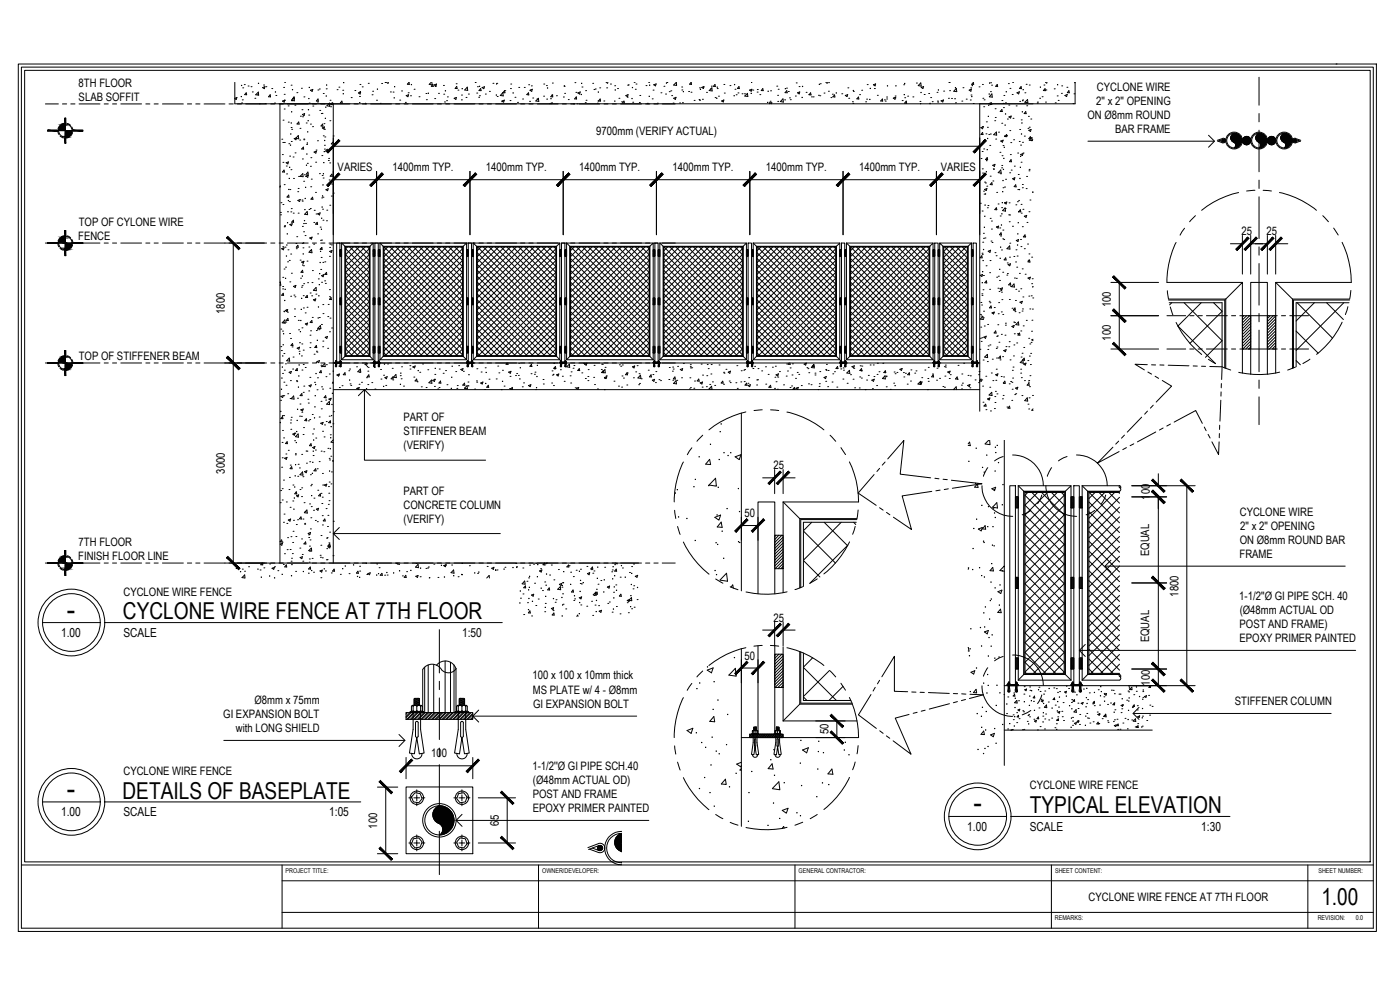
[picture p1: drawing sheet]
<svg xmlns="http://www.w3.org/2000/svg" width="420mm" height="297mm" viewBox="0 0 420 297" stroke-linecap="round" stroke-linejoin="round" font-family="sans-serif">
<defs><g id="words">
<g font-size="9.3">
<text x="20.1" y="185.9">-</text>
<text x="20.1" y="239.7">-</text>
<text x="292.1" y="244.1">-</text>
</g>
<g font-size="7">
<text x="36.9" y="185.8">CYCLONE WIRE FENCE AT 7TH FLOOR</text>
<text x="36.8" y="239.6">DETAILS OF BASEPLATE</text>
<text x="309.1" y="244">TYPICAL ELEVATION</text>
<text x="396.6" y="271.6">1.00</text>
</g>
<g font-size="3.7">
<text x="18.3" y="191.1">1.00</text>
<text x="37.1" y="191.1">SCALE</text>
<text x="138.7" y="191.1">1:50</text>
<text x="18.3" y="244.9">1.00</text>
<text x="37.1" y="244.8">SCALE</text>
<text x="98.8" y="244.9">1:05</text>
<text x="290.3" y="249.2">1.00</text>
<text x="309.1" y="249.2">SCALE</text>
<text x="360.5" y="249.2">1:30</text>
</g>
<g font-size="3.5">
<text x="23.6" y="26.1">8TH FLOOR</text>
<text x="329.2" y="27.2">CYCLONE WIRE</text>
<text x="23.6" y="30.3">SLAB SOFFIT</text>
<text x="326.4" y="35.7">ON Ø8mm ROUND</text>
<text x="329" y="31.4">2'' x 2'' OPENING</text>
<text x="178.9" y="40.6">9700mm (VERIFY ACTUAL)</text>
<text x="334.6" y="39.9">BAR FRAME</text>
<text x="101.3" y="51.4">VARIES</text>
<text x="117.8" y="51.4">1400mm TYP.</text>
<text x="145.8" y="51.4">1400mm TYP.</text>
<text x="173.8" y="51.4">1400mm TYP.</text>
<text x="201.8" y="51.4">1400mm TYP.</text>
<text x="229.9" y="51.4">1400mm TYP.</text>
<text x="257.8" y="51.4">1400mm TYP.</text>
<text x="282.3" y="51.4">VARIES</text>
<text x="23.7" y="67.8">TOP OF CYLONE WIRE</text>
<text x="372.6" y="70.6">25</text>
<text x="380.1" y="70.6">25</text>
<text x="23.5" y="72">FENCE</text>
<text x="67.5" y="94.2" transform="rotate(-90 67.5 94.2)">1800</text>
<text x="333.4" y="92.2" transform="rotate(-90 333.4 92.2)">100</text>
<text x="333.4" y="102.2" transform="rotate(-90 333.4 102.2)">100</text>
<text x="23.7" y="108">TOP OF STIFFENER BEAM</text>
<text x="121.1" y="126.4">PART OF</text>
<text x="121.1" y="130.6">STIFFENER BEAM</text>
<text x="121.1" y="134.9">(VERIFY)</text>
<text x="67.5" y="142.1" transform="rotate(-90 67.5 142.1)">3000</text>
<text x="232.2" y="140.8">25</text>
<text x="121.1" y="148.4">PART OF</text>
<text x="345.1" y="149.9" transform="rotate(-90 345.1 149.9)">100</text>
<text x="121.1" y="152.6">CONCRETE COLUMN</text>
<text x="223.4" y="155.1">50</text>
<text x="372.1" y="154.8">CYCLONE WIRE</text>
<text x="121.1" y="156.8">(VERIFY)</text>
<text x="372.2" y="158.9">2'' x 2'' OPENING</text>
<text x="23.6" y="163.8">7TH FLOOR</text>
<text x="344.9" y="166.9" transform="rotate(-90 344.9 166.9)">EQUAL</text>
<text x="372" y="167.4">FRAME</text>
<text x="372.1" y="163.2">ON Ø8mm ROUND BAR</text>
<text x="23.5" y="168">FINISH FLOOR LINE</text>
<text x="37.1" y="178.7">CYCLONE WIRE FENCE</text>
<text x="353.6" y="179" transform="rotate(-90 353.6 179)">1800</text>
<text x="371.9" y="179.9">1-1/2''Ø GI PIPE SCH. 40</text>
<text x="372.1" y="184.2">(Ø48mm ACTUAL OD</text>
<text x="232.2" y="186.5">25</text>
<text x="372" y="188.4">POST AND FRAME)</text>
<text x="223.4" y="197.9">50</text>
<text x="344.9" y="192.7" transform="rotate(-90 344.9 192.7)">EQUAL</text>
<text x="372" y="192.6">EPOXY PRIMER PAINTED</text>
<text x="159.8" y="203.9">100 x 100 x 10mm thick</text>
<text x="159.9" y="208.1">MS PLATE w/ 4 - Ø8mm</text>
<text x="345.1" y="205.7" transform="rotate(-90 345.1 205.7)">100</text>
<text x="67" y="215.4">GI EXPANSION BOLT</text>
<text x="76.4" y="211.2">Ø8mm x 75mm</text>
<text x="160" y="212.3">GI EXPANSION BOLT</text>
<text x="370.6" y="211.5">STIFFENER COLUMN</text>
<text x="70.8" y="219.6">with LONG SHIELD</text>
<text x="248.6" y="220.4" transform="rotate(-90 248.6 220.4)">50</text>
<text x="129.4" y="227.2">100</text>
<text x="37.1" y="232.5">CYCLONE WIRE FENCE</text>
<text x="159.8" y="230.9">1-1/2''Ø GI PIPE SCH.40</text>
<text x="159.9" y="239.4">POST AND FRAME</text>
<text x="159.9" y="235.2">(Ø48mm ACTUAL OD)</text>
<text x="309.1" y="236.8">CYCLONE WIRE FENCE</text>
<text x="159.9" y="243.6">EPOXY PRIMER PAINTED</text>
<text x="113.2" y="248.6" transform="rotate(-90 113.2 248.6)">100</text>
<text x="149.7" y="247.7" transform="rotate(-90 149.7 247.7)">65</text>
<text x="326.7" y="270.4">CYCLONE WIRE FENCE AT 7TH FLOOR</text>
</g>
<g font-size="2">
<text x="85.7" y="261.9">PROJECT TITLE:</text>
<text x="162.7" y="261.9">OWNER/DEVELOPER:</text>
<text x="239.7" y="261.9">GENERAL CONTRACTOR:</text>
<text x="316.6" y="261.9">SHEET CONTENT:</text>
<text x="395.7" y="261.9">SHEET NUMBER:</text>
<text x="316.6" y="276.1">REMARKS:</text>
<text x="395.5" y="276.1">REVISION:</text>
<text x="406.9" y="276.1">0.0</text>
</g>
</g></defs>
<!-- layer: 0 -->
<g fill="none" stroke="#000" stroke-width=".3">
<path d="M401 19.2h.1M6.4 20.1h405.7v258.4h-405.7zM13.6 31.2h3.9M14.3 39.1h3v.2h-3zM17.3 39.2h4.6M18.7 31.2h1.3M19.5 35.5h.2v1.4h-.2zM19.6 36.9v4.6M21.2 31.2h1.3M21.9 39.1h2.9v.2h-2.9zM23.7 31.2h6.3M31.3 31.2h1.2"/>
<path d="M33.8 31.2h1.2M36.3 31.2h6.2M43.8 31.2h1.2M46.3 31.2h1.2M48.8 31.2h6.2M56.2 31.2h1.3M58.7 31.2h1.3M61.2 31.2h6.3M68.7 31.2h1.3M70.5 29.5l.6-.3-.2 .7-.4-.3M70.5 31.1h252.2M71.2 31.2h1.3"/>
<path d="M72.5 30.9h.1M72.7 30h.1M72.8 26.4h.1M73.3 25.4h.1M73.7 31.2h6.3M73.9 27.8l.1 .6h-.6zM74.5 25.8h.1M75.3 26h.1M75.7 27.6h.1M76.5 29.5h.1M76.7 28.4l.8-.8 .1 1zM77.8 31.1h.1"/>
<path d="M78.8 26.3l.7-.3-.2 .6zM79.1 25.5h.1M79.5 31.1h.1M79.8 26h.1M81.1 28.4l.1 .7-.6-.1zM81.3 31.2h1.2M81.6 26.6h.1M82.8 28.6h.1M83.8 31.2h1.2M84 31.1v137.8M84.8 30.3l.7-.3-.2 .6zM84.9 36.1h.1"/>
<path d="M85.1 26.2h.1M85.3 32.7h.1M85.3 28.3h.1M85.4 30.1h.1M85.4 24.7h.1M86.3 31.2h6.2M86.5 31.8h.1M86.5 36.6h.1M87.4 38.3h.1M87.4 25.6h.1M87.5 38.8h.1M88.2 29.3l.1 1-.9-.2z"/>
<path d="M88.3 29.1l.1 .6h-.6zM88.5 31.6h.1M89.1 27.8h.1M89.6 36.6l.2 .6h-.7zM90 38.5h.1M90.2 34.9h.1M90.5 26.5h.1M90.6 32.9h.1M90.7 34.4l.7-.3-.1 .6zM90.8 35h.1M91.2 29.1h.1M91.9 36.9h.1"/>
<path d="M92.7 34.5h.1M92.8 30.9h.1M93.2 37.2h.1M93.2 27.1l.7-.3-.2 .6zM93.8 31.2h1.2M93.8 38h.1M93.9 31.8h.1M95.3 30.6h.1M95.4 27h.1M95.4 29.7l.1 .6h-.6zM95.8 26.7h.1M96 33.1h.1"/>
<path d="M96.3 31.2h1.2M96.4 34.1h.1M96.6 34h.1M96.7 38.4l.7-.3-.2 .6zM96.8 37.2l.1 .7-.6-.1zM97 28.1h.1M97.2 37.1h.1M97.9 26.7h.1M98.7 31.1l.2-.2 .1 1-.9-.2zM98.7 31.2h6.3M99 36.2h.1M99 30.1h.1"/>
<path d="M99.1 31.1l.8-.3-.3 .6zM99.2 32h.1M100 31.1v137.8M101.2 26.9h.1M101.7 26.1h.1M102.6 30.3l.1 .7-.6-.1zM102.9 27.1h.1M105.4 29.3h.1M106.2 31.2h1.3M106.5 27.2h.1M107.6 27.9l.6-.3-.1 .6zM107.9 28.9h.1"/>
<path d="M108 25.3h.1M108.7 26.1h.1M108.7 31.2h1.3M109.6 31.1l.2-.1v.1M110.5 25h.1M111.2 31.2h6.3M111.7 28.4h.1M111.8 27.4h.1M114.1 31h.1M114.5 25h.1M115.6 24.7h.1M116 24.7l.4 .3 .2-.3"/>
<path d="M117.2 27.6h.1M118 27.6h.1M118.7 31.2h1.3M120 30h.1M120.5 27.3h.1M121.3 31.2h1.2M121.7 30.7h.1M121.9 28.7l.7-.3-.2 .6zM122.5 27.8h.1M122.8 24.7v.6h-.6zM123.8 31.2h6.2M124.3 26.8h.1"/>
<path d="M125.8 29h.1M127.8 28.1h.1M128 29.9h.1M129.4 24.7l-.6 .6 .9 .2-.1-.8M129.9 25.3l.1 .6h-.6zM130.3 25.5l.7-.3-.2 .6zM130.5 29.6h.1M130.6 25.9h.1M131.3 31.2h1.2M131.6 28h.1M133.1 25.6h.1M133.2 28.3h.1"/>
<path d="M133.8 31.2h1.2M134 30.2h.1M134.3 29.1h.1M136.3 31.2h6.2M136.3 29.5l.7-.3-.2 .6zM136.9 25.1h.1M137.1 25.9l.1 .7-.6-.1zM137.4 27h.1M138.5 28.5h.1M139.9 29.2h.1M140.2 26.1l.2 1-.9-.1zM140.6 28.2h.1"/>
<path d="M142.6 24.8h.1M143.1 27.9h.1M143.3 26h.1M143.7 31.2h1.3M143.9 28.7h.1M144.3 26.6l.1 .6h-.7zM144.7 26.3l.7-.3-.2 .6zM145.7 28.2h.1M146.2 31.2h1.3M146.9 27.4h.1M147.9 25h.1M148.7 31.2h6.3"/>
<path d="M149.1 25h.1M149.2 28.9h.1M150.6 30.5h.1M150.7 30.3l.7-.3-.2 .6zM150.9 27.8l.1 1-.9-.2zM151.4 27.2l.1 .6h-.6zM151.5 27.2h.1M153.1 30.2h.1M153.2 26.6h.1M153.3 25.2h.1M154.5 29.2h.1M155.3 30.7h.1"/>
<path d="M155.7 26.2h.1M156.2 31.2h1.3M156.8 29.7h.1M157.3 26.2h.1M158.6 27.8l.1 .7-.6-.1zM158.7 25.4h.1M158.7 31.2h1.3M159.1 27.1l.7-.3-.2 .6zM159.5 25.8h.1M159.9 29.4h.1M161.1 29.7h.1M161.2 31.2h6.3"/>
<path d="M161.6 29.5l.1 .9-.9-.1 .8-.8M163.1 28.9h.1M163.2 25.2h.1M164 25.7h.1M165.1 31.1l.6-.3-.1 .3M165.2 29.6h.1M165.6 28.5h.1M165.8 24.9h.1M165.8 28.5l.1 .6-.6-.1zM167 28.7h.1M168.8 31.2h1.2M169.3 25.9h.1"/>
<path d="M169.4 28h.1M170.5 29.9h.1M171.3 31.2h1.2M172.5 24.8h.1M172.8 27.7h.1M173 29.1v.6h-.5zM173.1 31.1h.1M173.4 27.9l.7-.3-.2 .6zM173.8 31.2h6.2M174.7 26.1h.1M175.6 30.8h.1M175.8 27.2h.1"/>
<path d="M175.9 30.1h.1M177.9 25h.1M178.3 26.9h.1M178.6 26.7h.1M179.4 30.3h.1M180 26.4h.1M180.1 29.7l.1 .6h-.6zM181.2 30.3h.1M181.3 31.2h1.2M181.9 24.7l.5 .3v-.3M182.1 26.4h.1M183.2 25.2h.1"/>
<path d="M183.8 31.2h1.2M184.5 25.7h.1M185.3 26.6h.1M185.7 29.5h.1M186.3 31.2h6.2M186.5 30.6h.1M187.3 30.3l.1 .7-.6-.1zM187.8 28.7l.7-.3-.2 .6zM188.2 29.2h.1M188.4 25.6h.1M188.5 25.5h.1M189.9 30.7h.1"/>
<path d="M190.3 24.7h.1M190.7 26.8h.1M190.9 25.2h.1M191.9 30.8h.1M192 28.6h.1M193.7 31.2h1.3M193.9 25.7h.1M194.3 31.1l.2-.1v.1M194.7 24.7h.1M195.7 29.7h.1M196 27h.1M196.2 25.4l.7-.2-.2 .6z"/>
<path d="M196.2 31.2h1.3M197.3 31h.1M198.4 27.8h.1M198.7 31.2h3.9M199.2 25.9h.1M200.2 24.7h.1M200.9 27.5h.1M201.3 27.2h.1M201.6 28.7h.1M202 30.9h.1M202.2 25.5l.8-.8 .1 .9zM202.2 29.5l.7-.3-.2 .6z"/>
<path d="M203.9 30.9h.1M204.6 26.1h.1M204.6 27h.1M206.7 27.5h.1M207.4 27.7h.1M207.4 24.7l.1 .6h-.5zM208.3 30.1h.1M209.8 29.9h.1M209.9 26.4h.1M210.6 26.2l.7-.2-.2 .6zM210.8 29.8h.1M210.9 26.1h.1"/>
<path d="M212 27.7h.1M212.8 27.2l.8-.8 .1 .9zM213.2 26.7h.1M213.5 25.9h.1M214.6 25.3l.1 .7-.6-.1zM214.6 29.3h.1M215.3 26.6h.1M215.6 28.9h.1M216.6 30.3l.6-.3-.1 .6zM217.2 25.3h.1M217.4 27.9h.1M219.1 25.7h.1"/>
<path d="M220.6 26.8h.1M220.9 28.4h.1M221.5 27.9h.1M221.8 26l.1 .6-.6-.1zM222.7 28.1h.1M223.4 28.1h.1M223.5 28.8l.9 .1-.1-.9-.8 .8M224.9 27l.8-.2-.2 .6zM225.9 27h.1M227.2 27.6h.1M227.3 26.9h.1M228 28.4h.1"/>
<path d="M228.9 26.6l.2 .6h-.6zM230.9 30.7h.1M231 31.1h-.1l.7-.3-.1 .3M231.1 30.4h.1M231.3 27.2h.1M233.1 25.9h.1M233.4 28.6h.1M233.4 30.4h.1M233.5 26.8h.1M235 29.7l.1 .9-.9-.1zM236 26.4h.1M236.1 27.2l.1 .6h-.6z"/>
<path d="M236.6 27.5h.1M236.9 29.4h.1M237.2 29.9h.1M238.7 28.8h.1M239 24.9h.1M239.3 27.8l.7-.2-.2 .6zM239.8 26h.1M241.9 27.7h.1M242.8 28.3h.1M243.3 27.8l.1 .7-.6-.1zM243.5 29.1h.1M244 29.1h.1"/>
<path d="M246 28.7h.1M246.2 25.1h.1M247.3 27.9h.1M247.8 24.7l.4 .3 .1-.3M248.6 27.4h.1M248.7 24.8h.1M249.4 29.3h.1M249.8 28.3h.1M250.5 28.5l.1 .6-.6-.1zM252.6 28.1h.1M253.7 28.6l.7-.2-.2 .6zM254.5 26.4h.1"/>
<path d="M254.7 29.5h.1M256 31h.1M256.1 27.4h.1M257.6 29.1l.2 .6h-.6zM258 28.4h.1M258.6 27.1h.1M259.8 30.6h.1M260.1 29.7h.1M260.3 25.4h.1M262.1 25.4l.7-.2-.2 .6zM262.4 26.6h.1M263.3 28.6h.1"/>
<path d="M264.8 29.7l.1 .6h-.6zM265.4 30h.1M265.7 30.3h.1M266.1 29.7h.1M268.1 29.4l.7-.2-.2 .6zM268.6 29.4h.1M268.6 28.8h.1M268.7 25.8h.1M270.7 30.2h.1M271.2 25.4h.1M271.5 29.3h.1M272 30.3l.1 .7-.6-.1z"/>
<path d="M272.4 28.9h.1M274 29.1h.1M275 24.9h.1M276.1 30.4h.1M276.3 24.9l.2 1-.9-.2zM276.5 26.2l.7-.2-.2 .6zM277.4 28.3h.1M278.7 28.1h.1M279 31.1l.1-.1 .1 .1M279.3 29.3h.1M279.8 30.5h.1M281.2 27.7h.1"/>
<path d="M281.4 30.6h.1M282.4 30.3l.8-.3-.3 .6zM283.2 27.3h.1M284.6 29.5h.1M284.8 24.7h.3M285 27.2h.1M285.6 29.5h.1M286.8 30.8h.1M287 26.5l.1 1-.9-.1zM288.7 30.3h.1M289 26.3h.1M290 29.7h.1"/>
<path d="M290.9 27l.6-.3-.1 .7zM291.2 30h.1M291.3 26.4h.1M291.4 28.5h.1M292.1 31.1h.1M292.1 24.7l.1 .6h-.6zM293.8 26.1h.1M294 31.1v92.3M294.4 38.3l.7-.3-.2 .6zM294.8 38h.1M294.8 25.3h.1M294.9 39.7l.1 .7-.6-.1z"/>
<path d="M295 29.5h.1M295.2 32h.1M295.3 30h.1M296 36.6h.1M296.8 31.1l.7-.3-.2 .6zM297.3 27.5h.1M297.3 24.8h.1M297.4 31.3h.1M297.6 25.6h.1M297.7 28.2l.1 1-.9-.2zM298.5 36.2h.1M298.6 32.6h.1"/>
<path d="M298.7 35.2h.1M299 39.6l.1 .9-.9-.1zM299.3 25.3l.1 .7-.6-.1zM299.7 39.7h.1M300.6 37h.1M300.7 30.2h.1M300.7 32.9l.1 .6-.6-.1zM301.1 31h.1M301.1 32.3h.1M301.3 28.6h.1M302.3 35.7h.1M302.6 25.1h.1"/>
<path d="M302.8 31.5h.1M302.8 35.1l.7-.3-.2 .6zM303.1 39.2h.1M303.1 26.5h.1M303.8 28.3h.1M303.9 24.7h.1M304 35.5h.1M305 31.8h.1M305.2 27.8l.7-.3-.2 .7zM306 38.8h.1M306 30.4h.1M306.4 26l.2 .6-.6-.1z"/>
<path d="M306.5 36h.1M306.9 30h.1M307.6 27.8h.1M307.6 30.7l.8-.8 .1 .9zM307.8 33.5l.2 .6h-.6zM308 25.3h.1M308.1 31.7h.1M308.5 38.5h.1M308.6 34.9h.1M308.8 39.1l.6-.3-.1 .6zM308.9 38.2h.1M308.9 25.5h.1"/>
<path d="M309.4 35.7h.1M311.3 30.9h.1M311.3 30.6h.1M312.7 29h.1M313.3 25.5h.1M313.6 26.6l.2 .6h-.7zM313.8 30.6h.1M313.8 24.7l.3 .2 .1-.2M313.9 27h.1M316.4 26.7h.1M316.7 30.8h.1M317.3 28.8h.1"/>
<path d="M317.6 30.1h.1M318.5 28h.1M318.6 25.8h.1M319.6 28.6l.7-.3-.2 .7zM320.2 26.2h.1M320.8 27.2l.1 .6h-.6zM322 31.1h.1M322.3 28.1h.1M322.4 24.8h.1M19.5 41.5h.2v1.5h-.2zM84 55.9v.3M84.6 41.8h.1"/>
<path d="M84.7 46.4h.1M84.9 42.7h.1M84.9 48.7h.1M85.2 51l.2 .6h-.6zM85.3 55.4h.1M85.3 42.7h.1M85.9 48.8l.7-.2-.2 .6zM85.9 49.8h.1M86 52.2h.1M86.6 58.5l.1 .7-.6-.1zM86.7 43.1h.1M87 56.9h.1"/>
<path d="M87.3 50.9h.1M87.4 42.4h.1M88 47.1h.1M88.1 53.5h.1M88.3 41.6l.7-.3-.2 .6zM88.5 45.9h.1M89.4 57.5h.1M89.5 56.5h.1M89.5 40.7l.1 .9-.8-.1zM89.6 52.9h.1M89.9 42h.1M90.1 52.9l.8-.8 .1 .9z"/>
<path d="M90.7 47.7h.1M91 44.1l.1 .6h-.6zM91.1 54.4h.1M91.2 41.9h.1M91.2 41.7h.1M91.3 52.4h.1M91.8 52.9l.7-.3-.1 .6zM92 43.3h.1M92.1 52.6h.1M92.2 49h.1M92.4 51.6l.1 .7-.6-.1zM93.2 49.9h.1"/>
<path d="M93.2 56h.1M93.3 47.3h.1M93.4 53.7h.1M93.8 59.2l.1 .6h-.6zM94.3 45.6l.7-.2-.2 .6zM94.7 57.7h.1M94.7 48.7h.1M94.9 45h.1M95.3 42.2h.1M95.9 52.1h.1M96.5 59.4h.1M96.6 46.7h.1"/>
<path d="M96.7 52.6h.1M96.9 59.2h.1M97 53.4h.1M97 40.8h.1M97.4 43.6h.1M97.4 44.7h.1M97.5 41.1h.1M97.8 56.9l.7-.3-.2 .6zM98.2 44.8l.1 .6-.6-.1zM98.5 48.2h.1M98.6 47.5h.1M98.8 54h.1"/>
<path d="M99 48.9h.1M99.4 58.8h.1M99.6 55.2h.1M99.6 52.3l.1 .6h-.6zM100 40.8h.1M100 57.9h.1M100 42.5l-.6 .7 .6 .1M100 43.9h194M100 53.9h194M113 51.4v19M141 51.4v19M169 51.4v19"/>
<path d="M197 51.4v19M225 51.4v19M253 51.4v19M281 51.4v19M294.4 47.6h.1M294.8 45.5h.1M294.8 50.7h.1M294.9 51.9h.1M295.2 57.3h.1M295.2 44.7h.1M295.3 58.2h.1M295.5 54.6h.1"/>
<path d="M295.5 56.8l.7-.2-.2 .6zM295.9 40.2h.1M296.1 55.9h.1M296.3 47.3l.1 .6h-.6zM296.7 40.4h.1M297 43.6h.1M297.2 52.9h.1M297.2 40.2h.1M297.7 54.8l.1 .6h-.6zM297.9 49.6l.7-.3-.2 .6zM298 54.3h.1M298.1 50.7h.1"/>
<path d="M298.1 50.8h.1M298.8 41.7h.1M299.1 57.7h.1M300.1 45.7h.1M300.3 52.1h.1M300.3 51l.2 .9-.9-.1zM300.3 42.3l.8-.2-.3 .6zM300.6 50.4h.1M300.6 49.6h.1M300.7 46.7h.1M301 56.3h.1M301 43.7h.1"/>
<path d="M301.5 56.1h.1M301.8 53.8h.1M302.1 40.6h.1M302.1 40.4l.1 .6h-.6zM303 51.8h.1M303.2 46.4h.1M303.3 42.8h.1M303.4 47.9l.2 .6h-.6zM303.5 51h.1M303.9 53.6l.7-.3-.2 .7zM304.2 41.9h.1M304.4 49.9h.1"/>
<path d="M304.8 55.4l.2 .7-.6-.1zM305.4 45.9h.1M305.5 56.9h.1M305.6 52.4h.1M305.9 42.4h.1M306.3 46.3l.7-.2-.2 .6zM306.4 48.7h.1M306.8 55.4h.1M306.8 56.3h.1M306.9 42.7h.1M307 45.9h.1M307.4 40.8h.1"/>
<path d="M308 56.6h.1M308.1 52.9h.1M308.8 51.3h.1M308.8 50.8h.1M308.9 42.1l.8-.8 .1 .9zM309.2 41l.2 .6h-.6zM309.5 42.2h.1M309.7 41.9h.1M310 57.6h-.1l.1 .2M326.5 42.4h38M362.7 40.6l1.8 1.8-1.8 1.8M366 42.2l1 .4"/>
<path d="M366.9 41.6l-1.6 .5M366.9 41.5a.7 .7 0 0 1 1 .7 .7 .7 0 0 1-1 .6l-1.3-.4M367 41.8l-1.6 .6M388.7 41.8l1.6 .6M388.8 41.6l1.6 .5M388.8 41.5a.7 .7 0 0 0-.9 .7 .7 .7 0 0 0 .9 .6l1.3-.4M389.7 42.2l-1 .4M13.6 72.9h8.9M14.3 72.8h3v.3h-3zM19.5 75.2h.2v1.5h-.2zM19.5 69.2h.2v1.5h-.2zM19.6 70.7v4.5"/>
<path d="M21.9 72.8h2.9v.3h-2.9zM23.7 72.9h6.3M31.3 72.9h1.2M33.8 72.9h1.2M36.3 72.9h6.2M43.8 72.9h1.2M46.3 72.9h1.2M48.8 72.9h6.2M56.2 72.9h1.3M58.7 72.9h1.3M61.2 72.9h18.8M70 72.9v96"/>
<path d="M81.3 72.9h1.2M83.8 72.9h1.2M84.1 63.7h.1M84.2 64.5h.1M84.3 60.8h.1M84.5 74.6l.7-.2-.2 .6zM84.9 74h.1M84.9 61.4h.1M85.3 68.1h.1M85.4 67.9h.1M85.4 67.7h.1M85.5 74.2h.1"/>
<path d="M86.3 72.9h6.2M86.3 78.6h.1M86.4 75h.1M86.8 78.1h.1M86.9 60.5h.1M87 67.4l.7-.3-.2 .6zM87.2 76.2h.1M87.3 63.6h.1M87.4 62.6h.1M88 64h.1M88 66.1l.1 .6h-.6zM88.8 73.1h.1"/>
<path d="M88.9 74.6h.1M89.1 71h.1M89.4 73.6l.1 .6h-.6zM89.4 60.1l.7-.3-.2 .7zM89.5 64h.1M90.1 78h.1M90.5 78.6l.7-.2-.2 .6zM90.6 60h.1M90.7 73h.1M90.7 60.4h.1M90.7 67.9h.1M90.9 74.4h.1"/>
<path d="M91.1 79.7h.1M91.1 67.1h.1M91.6 70.7h.1M91.7 67h.1M92.1 78.3h.1M92.2 63.5l.1 .9-.9-.1zM92.7 74.1h.1M92.7 62.9h.1M92.9 71.4l.8-.3-.2 .6zM93.1 75.2h.1M93.1 62.6h.1M93.5 74.9l.1 .9-.9-.1z"/>
<path d="M93.8 72.9h1.2M94.1 73.3h.1M94.2 66.7h.1M94.3 63.1h.1M94.9 64.2h.1M95.2 66.7l.1 .6h-.6zM95.3 70.2h.1M95.4 64.2l.7-.3-.2 .6zM96.1 68.1h.1M96.3 74.6h.1M96.3 72.9h1.2M96.4 77.2h.1"/>
<path d="M96.5 72h.1M96.6 74.2l.1 .6h-.6zM96.8 62.8h.1M96.9 78.7h.1M96.9 66.1h.1M97.5 78.6h.1M98 66.2h.1M98.1 63.1h.1M98.7 72.9h69.3M98.9 76.9h.1M98.9 74.2h.1M98.9 75.4l.7-.2-.2 .6z"/>
<path d="M99 61.6h.1M99 73.3h.1M99.5 73.5h.1M101 72.9h1v35.8h-1zM103.5 73.9h7.5M103.5 73.9l-1-1v35M103.5 73.9v33M103.6 74h7.3v32.8h-7.3M103.7 74.1h7.1v32.6h-7.1zM111 73.9l1-1v35M111 73.9v33M112.5 72.9h1v35.8h-1z"/>
<path d="M115 73.9h24M115 73.9l-1-1v35M115 73.9v33M115.1 74h23.9v32.8h-23.9zM115.3 74.1h23.5v32.6h-23.5zM139 73.9l1-1v35M139 73.9v33M140.5 72.9h1v35.8h-1zM143 73.9h24M143 73.9l-1-1v35M143 73.9v33M143.1 74h23.8v32.8h-23.8z"/>
<path d="M143.2 74.1h23.6v32.6h-23.6zM167 73.9l1-1v35M167 73.9v33M168.5 72.9h1v35.8h-1zM168.8 72.9h27.2M171 73.9h24M171 73.9l-1-1v35M171 73.9v33M171.2 74.1h23.6v32.6h-23.6zM195 74h-23.9v32.8h23.9M195 73.9l1-1v35M195 73.9v33"/>
<path d="M196.2 72.9h1.3M196.5 72.9h1v35.8h-1zM198 72.9h26M198 72.9v35M198 72.9l1 1M199 73.9h24M199 73.9v33M199.1 74h23.9v32.8h-23.9M199.2 74.1h23.6v32.6h-23.6zM223 73.9l1-1v35M223 73.9v33M224.5 72.9h1v35.8h-1z"/>
<path d="M226 72.9h26M226 72.9v35M226 72.9l1 1M227 73.9h24M227 73.9v33M227.1 74h23.9v32.8h-23.9zM227.2 74.1h23.6v32.6h-23.6zM251 73.9l1-1v35M251 73.9v33M252.5 72.9h1v35.8h-1zM254 72.9h26M254 72.9v35"/>
<path d="M254 72.9l1 1M255 73.9h24M255 73.9v33M255.1 74h23.9v32.8h-23.9zM255.3 74.1h23.5v32.6h-23.5zM279 73.9l1-1v35M279 73.9v33M280.5 72.9h1v35.8h-1zM282 72.9h9.5M283 73.9l-1-1v35M283 73.9h7.5M283 73.9v33"/>
<path d="M283.2 74.1h7.1v32.6h-7.1zM290.5 74h-7.4v32.8h7.4M290.5 73.9v33M291.5 72.9v35M291.5 72.9l-1 1M292 72.9h1v35.8h-1zM294.2 61h.1M294.7 76.7l.1 .7-.6-.1zM294.7 76h.1M294.8 63.3h.1M294.8 76.3h.1M294.9 72.7h.1"/>
<path d="M295.1 70h.1M295.6 71.4h.1M295.9 79.7h.1M296.3 62.3h.1M296.5 61.7h.1M296.6 75.4l.7-.3-.2 .6zM297.1 78.2h.1M297.2 65.5h.1M297.4 72.3h.1M297.5 66.3h.1M297.5 68.7h.1M297.7 72.8h.1"/>
<path d="M298.6 75.8h.1M298.9 76.7h.1M299 62.3l.2 .6h-.6zM299 68.1l.7-.3-.2 .6zM299.5 61.2h.1M300 68.4h.1M300.2 64.8h.1M300.4 69.8l.2 .7-.6-.1zM300.6 75h.1M300.6 62.3h.1M300.9 71.7h.1M301 69h.1"/>
<path d="M301.2 71.9h.1M301.4 60.9l.8-.3-.3 .6zM301.7 62.6h.1M301.7 62.4l.1 1-.9-.2zM301.8 77.4l.1 .6h-.5zM302.3 78.9h.1M302.5 79.4l.8-.3-.2 .6zM302.7 64.5h.1M302.8 60.9h.1M302.9 66.5h.1M303 77.2h.1M303 64.5h.1"/>
<path d="M303 73.8l.1 .9-.9-.1zM303.1 73h.1M303.9 67.9h.1M304.3 76.9h.1M304.8 78.6h.1M304.9 61.5h.1M304.9 75h.1M305 72.2l.7-.3-.2 .6zM305.3 76.8h.1M305.3 60.5h.1M306.2 62.9l.2 .7-.7-.1zM306.3 71.9h.1"/>
<path d="M306.4 74h.1M306.4 61.3h.1M306.5 64h.1M306.8 68h.1M307 62.8h.1M307.4 74.6h.1M307.4 64.9l.7-.3-.2 .6zM307.5 71h.1M307.6 70.5l.1 .6h-.6zM308.2 66.7h.1M308.4 73.2h.1M308.6 78.1h.1"/>
<path d="M308.8 76.2h.1M308.8 63.5h.1M309 78l.1 .6h-.6zM309.1 60h.1M309.6 77.2h.1M369.3 73.1h3.6M372.9 70.6v11.6M375.4 70.6v11.6M375.4 73.1h5M380.4 70.6v11.6M382.8 70.6v11.6M382.8 73.1h3.7"/>
<path d="M84 84.8l.1-.2 .2 1-.3-.1M84.3 98.7h.1M84.8 99.3h.1M84.8 86h.1M84.8 86.7h.1M84.9 83.2h.1M85 88l.1 .6h-.6zM85.2 93.4h.1M85.2 80.7h.1M85.5 96l.1 1-.9-.2zM85.7 93.2l.6-.3-.2 .6zM85.8 96.6h.1"/>
<path d="M85.9 93h.1M86.3 93.7h.1M86.4 95.5l.1 .7-.6-.1zM87 84.6h.1M87.2 88.9h.1M87.4 82h.1M88.1 85.9l.7-.3-.2 .7zM88.2 88.5h.1M88.4 95h.1M88.4 92.7h.1M88.5 89.1h.1M89.5 96.1h.1"/>
<path d="M89.6 99h.1M90.2 83.5h.1M90.6 98.4h.1M90.7 85.7h.1M90.8 81.1l.1 .6h-.6zM91 88.7h.1M91 92.4h.1M91.1 85.1h.1M91.6 93.9h.1M91.6 97.2l.7-.3-.2 .6zM92.1 92.2h.1M92.2 88.6l.1 .7-.6-.1z"/>
<path d="M92.3 84.8h.1M93.1 87.9h.1M93.2 99.3h.1M93.5 88.8h.1M93.6 96.2l.1 .6-.6-.1zM93.6 84.8h.1M93.7 95.2h.1M93.8 81.2h.1M94.1 87.1l.8-.8v.9l-.8-.1M94.1 89.9l.7-.2-.2 .6zM94.8 88.3h.1M94.9 99.2h.1"/>
<path d="M95.5 83.7h.1M95.7 98.9h.1M95.8 95.3h.1M96.2 97.7l.1 .9-.9-.1zM96.3 80.8h.1M96.5 97.4h.1M96.5 84.7h.1M96.5 82.7l.7-.3-.2 .6zM96.9 91.4h.1M96.9 94.1h.1M97.4 84.3h.1M97.6 85h.1"/>
<path d="M98 81.7l.1 .7-.6-.1zM98.4 95h.1M98.5 91.3h.1M98.9 89h.1M98.9 99.6h.1M98.9 86.9h.1M99 95.4h.1M99.3 89.3l.2 .6-.6-.1zM99.5 98.4h.1M294.2 82.6l.7-.2-.2 .6zM294.2 94.3h.1M294.3 98.2h.1"/>
<path d="M294.4 90.7h.1M294.5 94.8h.1M294.6 91.5h.1M294.7 88.2h.1M294.7 88.6h.1M295 94.9l.1 1-.9-.2zM295 86.9h.1M295.1 95.4h.1M295.1 82.7h.1M295.2 93.4h.1M295.4 97.8h.1M296 84.3l.1 .6-.5-.1z"/>
<path d="M296.4 97.4h.1M296.9 90.4h.1M297 81.8h.1M297 86.8h.1M297.1 90.8h.1M297.4 91.8l.1 .6h-.5zM297.7 93.9l.7-.3-.2 .6zM298.1 93.8h.1M298.4 92.3h.1M298.8 99.3l.1 .6h-.5zM299.1 83.2h.1M299.5 97.4h.1"/>
<path d="M299.5 86.5h.1M299.6 94.1h.1M299.6 82.9h.1M299.7 90.8h.1M299.8 87.4h.1M300 84.1h.1M300.1 86.6l.7-.2-.2 .6zM300.3 87.2h.1M300.5 93.6h.1M300.6 87.7h.1M300.7 89.9h.1M300.9 81.7h.1"/>
<path d="M300.9 94.3h.1M301.7 97.6h.1M301.7 97h.1M302.2 82.5h.1M302.3 82.1h.1M302.9 89.9h.1M303.2 84.9l.1 .6h-.6zM303.3 86h.1M303.7 97.9l.7-.3-.2 .7zM303.7 92.5h.1M304.2 96.6h.1M304.3 85.2l.1 .9-.8-.1z"/>
<path d="M304.4 93h.1M304.4 83.4h.1M304.5 96.8h.1M304.6 93.5h.1M304.6 92.4l.1 .6h-.6zM304.7 90.2h.1M304.9 86.8h.1M305 83.5h.1M305.1 80.2h.1M305.6 96.6l.2 .9-.9-.1zM305.7 87.4h.1M305.8 93.8h.1"/>
<path d="M305.9 82h.1M306 99.9l.1 .7-.6-.1zM306.1 90.7l.7-.3-.2 .6zM306.4 86.6h.1M306.4 99.3h.1M306.7 93.3h.1M306.8 80.7h.1M306.9 92.7h.1M307 89.1h.1M307.1 97.8h.1M307.7 82.3h.1M308 96.1h.1"/>
<path d="M308.5 83.4l.7-.2-.2 .6zM308.8 88.8h.1M309.1 92.7h.1M309.5 88.8h.1M309.6 99.4h.1M309.6 85.1h.1M309.7 96.1h.1M309.8 83.6h.1M309.8 92.7h.1M310 89.4h.1M310 85.9v.2M333.4 84.7h14.3"/>
<path d="M333.4 94.7h14.3M335.9 84.7v20M350.2 84.7h22.7M350.7 89.7h17.2M350.7 90h16.9v20.4M350.9 90.8h15.9v19.3M367.9 89.7l5-5v27.3M367.9 89.7v20.8M382.8 84.7h22.7M382.8 84.7v27.3M382.8 84.7l5.1 5M387.9 89.7h17.2"/>
<path d="M387.9 89.7v20.8M404.9 90.8h-15.9v19.3M405 90h-16.8v20.4M13.6 108.9h8.9M14.3 108.8h3v.2h-3zM19.5 111.2h.2v1.5h-.2zM19.5 105.2h.2v1.5h-.2zM19.6 106.7v4.5M21.9 108.8h2.9v.2h-2.9zM23.7 108.9h6.3M31.3 108.9h1.2M33.8 108.9h1.2"/>
<path d="M36.3 108.9h6.2M43.8 108.9h1.2M46.3 108.9h1.2M48.8 108.9h6.2M56.2 108.9h1.3M58.7 108.9h1.3M61.2 108.9h18.8M81.3 108.9h1.2M83.8 108.9h1.2M84.3 104h.1M84.3 118.9l.7-.2-.2 .6zM84.4 105.2h.1"/>
<path d="M84.8 112h.1M85.2 118.7h.1M85.2 114.7h.1M85.2 106.1h.1M85.3 111.1h.1M85.7 109.2h.1M85.8 115.6h.1M86.3 108.9h6.2M86.3 118.1h.1M86.8 111.7l.6-.3-.2 .6zM86.8 107.4l.1 1-.9-.2zM86.9 100.1h.1"/>
<path d="M87.1 119.6h.1M87.2 114.2h.1M87.2 101.5h.1M87.7 104.1h.1M87.8 103.1l.1 .6-.6-.1zM87.8 110.7h.1M88 107.1h.1M88.1 118.8l.2 .9-.9-.1zM89 114.2h.1M89.1 114.5h.1M89.2 110.6l.1 .6h-.6zM89.2 104.5l.7-.3-.2 .6z"/>
<path d="M89.8 105.4h.1M90.5 106.8h.1M90.6 103.2h.1M90.6 118.1l.1 .6h-.6zM90.6 111h.1M91 109.4h.1M91 117.7h.1M91 105.1h.1M91.2 115.9h.1M91.6 110.3h.1M92.4 119.8h.1M92.7 117.3h.1"/>
<path d="M92.7 115.7l.7-.2-.2 .6zM93 104.3h.1M93 113.2h.1M93 100.6h.1M93.1 102.9h.1M93.8 108.9h1.2M94.3 106.3h.1M94.4 114.7h.1M94.9 103.7l.2 .6h-.6zM95.1 105.6h.1M95.2 117h.1M95.2 108.5l.7-.3-.2 .6z"/>
<path d="M95.3 113.4h.1M96.3 108.9h1.2M96.3 109.6h.1M96.3 111.2l.2 .6h-.6zM96.4 110h.1M96.5 116.1h.1M96.8 116.7h.1M96.8 104h.1M96.9 102.3h.1M97.5 109.1l.1 .9-.9-.1zM97.6 101.2l.7-.2-.2 .5zM97.7 118.7l.2 .7-.6-.1z"/>
<path d="M97.8 113h.1M97.9 109.4h.1M98.3 104.5h.1M98.7 119.7l.7-.2-.2 .6zM98.7 108.9h195.3M98.8 112.2h.1M99 116.5h.1M99.7 115h.1M100 116.9h194M100.4 109.1h.1M100.5 108.7h2v.2h-2zM100.7 108.7h.3"/>
<path d="M100.7 109.9l.1 .2 .2-.2M100.7 108.7h.3l.1 1.2-.2 .1-.1-.5v.5l-.2-.1zM100.8 108.5h.1M100.8 109v.4M100.8 108.5v.1M100.8 109h.1M100.8 109.4h.1M100.9 109v.4M100.9 108.6h.1M100.9 108.5h.1M101 108.7h.1M101 108.5h.1"/>
<path d="M101 108.5v.2M101 108.5h-.3v.2M101 108.7h-.3h.3M101.1 112.5l.7-.3-.2 .6zM101.6 112.5h.1M101.7 109.8h.1M101.8 116.3h.1M102 108.7h.4h-.4M102.1 108.5v.2zM102.1 108.7h.2M102.1 109.9l.1 .2 .1-.2M102.1 108.7h.2l.1 1.2-.1 .1-.1-.5-.1 .5-.1-.1z"/>
<path d="M102.1 108.5h.1M102.1 109v.4M102.2 108.5l-.1 .1M102.2 109h.1M102.2 109.4h.1M102.2 109v.4M102.2 108.6h.1M102.2 108.5h.1M102.3 108.7h.1M102.3 108.5v.2M102.3 108.5h-.2h.2M102.3 108.5h.1"/>
<path d="M102.5 107.9h9.5M102.6 115.7h.1M103.5 111.8l.1 .7-.6-.1zM103.5 106.9h7.5M103.5 106.9l-1 1M104.7 111.2h.1M105.1 115.2h.1M105.3 115.6h.1M107 110.1h.1M107.1 116.5l.7-.2-.2 .6zM107.2 116.5h.1M107.6 118.7l1.8-1.8 1.8 1.8"/>
<path d="M107.8 115.3h.1M107.9 111.7h.1M108.1 110.7l.2 1-.9-.2zM108.5 114.7h.1M109.4 116.9v21.2h36.3M109.5 109.3l.7-.3-.2 .6zM110.4 115.4h.1M110.4 111.4h.1M110.5 110.2h.1M110.7 112.5l.1 .6-.6-.1zM111 106.9l1 1M111.6 114.8h.1"/>
<path d="M112 108.7h2v.2h-2zM112.2 108.7h.3l-.1 1.3-.1-.5-.2 .4zM112.2 108.7h.3M112.2 108.5h.3M112.2 108.5v.2M112.2 109.9l.2 .2 .1-.2M112.3 108.6h.1M112.3 108.5h.1M112.3 109v.4M112.3 110.3h.1M112.3 109h.1M112.3 109.4h.1"/>
<path d="M112.3 108.5v.2M112.4 109v.4M112.5 108.5l-.3 .2M112.5 108.5v.2zM112.5 116.7h.1M112.6 108.7h-.5h.5M113.5 108.7h.4h-.4M113.5 108.5l.1 .2zM113.6 108.5l.2 .2M113.6 108.7h.2v1.3l-.1-.5-.2 .4zM113.6 108.7h.2M113.6 108.5h.2"/>
<path d="M113.6 109.9l.1 .2 .2-.2M113.6 108.6h.2M113.7 109v.4M113.7 109h.1M113.7 109.4h.1M113.7 108.5v.2M113.8 108.5v.2M114 107.9h26M114.2 110.9h.1M114.3 113.7h.1M115 106.9h24M115 106.9l-1 1"/>
<path d="M115.5 113.3l.7-.3-.2 .7zM115.8 115.6h.1M116.3 109.2h.1M117.7 110.5h.1M117.9 114h.1M117.9 113.1l.1 .6h-.6zM118.8 112.4l.1 .9-.8-.1zM120.1 112.7h.1M120.4 113.7h.1M120.5 110.1h.1M121.1 115.9h.1M123 109.7h.1"/>
<path d="M123 110.7h.1M123.9 110.1l.7-.3-.2 .6zM124.2 113.1h.1M125 113.7l.2 .6h-.6zM126 111.7h.1M126.4 116.1h.1M126.8 109.2h.1M127.9 116.3h.1M128.4 110.9h.1M128.7 114.8l.8-.8 .1 1zM129.9 114.1l.7-.3-.2 .7zM130.4 115.9h.1"/>
<path d="M130.5 112.3h.1M131.4 116.7h.1M131.8 116.3h.1M131.8 110.7h.1M132.2 114.3l.1 .7-.6-.1zM133 112h.1M133.7 111.2h.1M134.1 115.4h.1M136.8 111.5h.1M137.1 116.5h.1M137.2 115.7h.1M137.7 109.7h.1"/>
<path d="M138.3 110.9l.7-.3-.2 .6zM139 106.9l1 1M139.1 111.4h.1M139.4 115l.1 .6h-.6zM139.4 116.5l.8-.8 .1 1zM140 108.7h2v.2h-2zM140.2 108.7h.1M140.2 108.7h.3M140.2 108.5h.3M140.2 108.5v.2M140.2 108.5h.1M140.2 108.7h.2l.2 1.2-.2 .1v-.5l-.1 .5-.2-.1z"/>
<path d="M140.2 109.9l.2 .2 .1-.2M140.3 108.6h.1M140.3 108.5h.2M140.3 109v.4M140.4 109h.1M140.4 109.4h.1M140.4 108.5v.2M140.4 108.6h.1M140.4 109v.4M140.4 114.6h.1M140.4 108.7h.1M140.4 108.5h.1"/>
<path d="M140.5 108.5h-.3M140.5 108.7h-.3h.3M141.5 108.7h.4h-.4M141.5 108.5h.3v.2M141.5 108.7h.1M141.5 108.5h.1M141.5 108.7h.3M141.5 108.5v.2M141.6 108.7h.2l.1 1.2-.1 .1-.1-.5-.1 .5-.1-.1zM141.6 109.9l.1 .2 .2-.2M141.6 108.6h.1M141.6 108.5h.2"/>
<path d="M141.7 109v.4M141.7 108.5v.2M141.7 108.6h.1M142 107.9h26M142.4 116.7h.1M143 114.3h.1M143 106.9h24M143 106.9l-1 1M143.1 114.7h.1M143.1 110.6h.1M144.3 114.9l.6-.3-.2 .6zM144.4 111.6h.1"/>
<path d="M145.4 116.9h.1M145.6 110.3h.1M146.5 115.6l.2 .6h-.6zM146.8 113.8h.1M148.9 113.7h.1M149.4 109.8h.1M149.7 111.9h.1M150.4 116.9h.1M151.3 115.9h.1M152.2 108.9l-.3 .4h.6l-.1-.4M152.6 111.7l.8-.3-.3 .6zM152.9 116.6h.1"/>
<path d="M153.1 112.9h.1M153.7 116.2l.1 .7-.6-.1zM154.7 112.7h.1M155.1 112.1h.1M155.6 112.6h.1M155.7 109h.1M156.7 116.1h.1M157.1 114.9h.1M158.6 115.7l.7-.3-.2 .6zM159.4 112.1h.1M159.5 109.3l.1 .7-.6-.1zM160.4 112.3h.1"/>
<path d="M160.6 111.7h.1M160.9 116.9h.1M163 113.9h.1M163.1 115.2h.1M165.6 114.9h.1M165.7 111.3h.1M165.8 112.6h.1M166.1 115.7h.1M166.4 110.7h.1M166.7 110l.1 .6-.6-.1zM167 112.5l.7-.3-.2 .6zM167 106.9l1 1"/>
<path d="M168 108.7h2v.2h-2zM168.2 110.9h.1M168.2 108.7h.1M168.2 108.7h.3l-.1 1.3-.1-.5-.2 .4zM168.2 108.7h.3M168.2 109.9l.2 .2 .1-.2M168.3 108.6h.1M168.3 108.5h.2M168.3 109v.4M168.3 109h.1M168.3 109.4h.1M168.3 108.5v.2"/>
<path d="M168.4 108.6h.1M168.4 109v.4M168.5 108.5v.2zM168.5 108.5h-.3M168.5 108.5l-.3 .2M168.6 108.7h-.5h.5M168.8 112.9h.1M169.3 114.4h.1M169.5 108.7h.4h-.4M169.5 108.7h.1M169.5 108.5h.1M169.5 108.5v.2"/>
<path d="M169.6 108.7h.2v1.3l-.1-.5-.2 .4zM169.6 108.7h.2M169.6 109.9l.1 .2 .2-.2M169.6 108.6h.1M169.6 108.5h.2M169.7 109v.4M169.7 109h.1M169.7 109.4h.1M169.7 108.5v.2M169.7 108.6h.1M169.8 108.7h.1M169.9 108.5h-.3l.2 .2"/>
<path d="M170 107.9h26M170.1 110.1l.8-.9 .1 1zM171 106.9h24M171 106.9l-1 1M171.1 112.8h.1M171.3 114.9h.1M171.4 111.6h.1M172 110.5h.1M172.2 109.7h.1M172.6 116.4h.1M173 116.5l.7-.3-.2 .6zM173.8 110.6l.2 .6h-.6z"/>
<path d="M174.6 111.9h.1M175.2 109h.1M175.4 109.2l.7-.2-.2 .6zM175.7 113.6h.1M176.4 113h.1M176.4 114.2h.1M176.5 110.9h.1M178.2 113.2h.1M178.3 109.6h.1M178.4 115.4h.1M179.3 116.7h.1M180.5 110.9h.1"/>
<path d="M180.5 109.2h.1M180.8 109.3h.1M181 111.2l.1 .6h-.6zM181.3 116.9h.1M181.4 113.3l.7-.3-.2 .6zM181.5 113.6h.1M181.6 110.9v1l-.9-.2zM181.6 110.2h.1M181.8 113.2h.1M181.9 112.8h.1M184.3 114.4h.1M185.6 115.9h.1"/>
<path d="M185.9 109.5h.1M186.3 109.9h.1M186.5 116.1h.1M186.7 112.8h.1M186.8 109.5h.1M187.1 113.4h.1M188.1 115.5h.1M188.2 111.8l.1 .7-.6-.1zM188.2 111.9h.1M189.8 110.1l.7-.3-.2 .6zM190.1 113.4h.1M190.8 111.6h.1"/>
<path d="M191.2 109.7h.1M191.7 115.4h.1M191.8 112.1h.1M191.9 115h.1M192.2 112.6l-.7 .8 .8 .1-.1-.9M192.4 113.7h.1M194.5 111.1h.1M195 106.9l1 1M195.4 112.5l.1 .6h-.6zM195.8 114.1l.7-.3-.3 .6zM195.9 112.4h.1M196 108.7h2v.2h-2z"/>
<path d="M196.2 108.7h.3M196.2 109.9l.1 .2 .2-.2M196.2 108.7h.3l.1 1.2-.2 .1-.1-.5v.5l-.2-.1zM196.3 108.5h.1M196.3 108.5v.1M196.3 109v.4zM196.4 108.6h.1M196.4 108.5h.1M196.5 108.7h.1M196.5 108.7v-.2v.2M196.5 108.5h-.3v.2M196.5 108.7h-.3h.3"/>
<path d="M196.7 114.8h.1M196.8 111.5h.1M197.5 108.7h.4h-.4M197.6 108.5v.2zM197.6 108.7h.3M197.6 109.9l.1 .2 .2-.2M197.6 108.7h.2l.1 1.2-.1 .1-.1-.5-.1 .5-.1-.1zM197.6 108.5h.1M197.7 108.5l-.1 .1M197.7 109h.1M197.7 109.4h.1M197.7 109v.4"/>
<path d="M197.7 108.6h.1M197.7 108.5h.1M197.8 113.9h.1M197.8 108.7h.1M197.9 108.5h-.3l.3 .2M197.9 108.5l-.1 .2M198 107.9h26M198.2 114.2h.1M199 106.9h24M199 106.9l-1 1M200.7 113.9h.1M200.9 110.3h.1"/>
<path d="M201.8 111.4h.1M201.9 110.1h.1M201.9 114.1h.1M202 110.7h.1M202.6 113.1l.1 .6h-.6zM202.9 114.2l.1 1-.9-.2zM203.1 114.1h.1M203.4 109.9h.1M204.2 110.9l.7-.3-.2 .6zM204.5 113.4h.1M205.1 109h.1M206.9 116.7h.1"/>
<path d="M207 113.4h.1M207.2 109.4h.1M207.2 110h.1M207.2 110.4h.1M207.2 116.3h.1M207.6 110.3h.1M208.2 116.5h.1M208.4 114.3h.1M209.7 113.7l.1 .7-.6-.1zM210.1 114.9l.7-.3-.2 .6zM210.4 109.2h.1M210.7 116.1h.1"/>
<path d="M210.8 112.6h.1M212 116h.1M212.1 112.7h.1M212.2 109.4h.1M212.5 110.6h.1M213 115.3h.1M213.3 112.2h.1M213.4 109.4h.1M213.6 115.9l.1 .9-.9-.1zM213.8 114.6h.1M214.5 115.6h.1M215.8 109.5h.1"/>
<path d="M216.9 114.4l.1 .6-.6-.1zM217.2 111.7h.1M217.2 115.3h.1M217.3 112h.1M217.9 110.8h.1M218.6 111.7l.6-.3-.2 .6zM218.8 114.3h.1M219.1 114.8h.1M220.8 114.8h.1M221.1 109.7h.1M221.3 116.5h.1M222.3 114.6h.1"/>
<path d="M222.4 111.2h.1M223 106.9l1 1M223.2 111.1h.1M223.3 114.5h.1M223.5 110.9h.1M224 108.7h2v.2h-2zM224.1 115l.1 .6h-.6zM224.2 108.7h.3l-.1 1.3v-.5l-.3 .4zM224.2 108.7h.3M224.2 108.5h.3M224.2 108.5v.2M224.2 109.9l.2 .2 .1-.2"/>
<path d="M224.3 108.6h.1M224.3 108.5h.1M224.3 109v.4M224.4 108.5l.1 .1M224.4 109h.1M224.4 109.4h.1M224.4 108.5h.1M224.4 109v.4M224.5 115h.1M224.5 108.5l-.3 .2M224.5 108.7h.1M224.5 108.5h.1"/>
<path d="M224.5 108.5v.2M224.5 115.7l.7-.3-.2 .6zM224.6 108.7h-.5h.5M224.7 113.3h.1M225.5 108.7h.4h-.4M225.5 108.5l.1 .2zM225.6 108.5l.2 .2M225.6 108.7h.2v1.3l-.1-.5-.2 .4zM225.6 108.7h.2M225.6 108.5h.2M225.6 109.9l.1 .2 .2-.2M225.6 108.6h.2"/>
<path d="M225.7 109v.4M225.7 109h.1M225.7 109.4h.1M225.7 108.5v.2M225.8 108.5v.2M226 110.6h.1M226 107.9h26M226.5 109.9h.1M227 106.9h24M227 106.9l-1 1M227.1 115.5h.1M227.1 114h.1"/>
<path d="M227.4 113.9h.1M227.5 110.6h.1M228.6 111.3h.1M229.7 110.1h.1M229.8 115.3h.1M230.5 112.3h.1M231.3 115.6l.1 .6h-.7zM231.8 110.2h.1M232.4 116.5h.1M232.6 113.2h.1M232.7 109.9h.1M232.9 114.5h.1"/>
<path d="M232.9 112.5l.7-.3-.2 .6zM233.3 116.8h.1M233.4 113.1h.1M233.9 111.5h.1M235.1 115.5h.1M236 112.8h.1M236.1 109.2h.1M236.3 111.3h.1M236.8 108.9l-.3 .4h.6v-.4M237.1 116.3h.1M237.1 110.4h.1M237.6 115.8h.1"/>
<path d="M237.7 112.5h.1M237.8 109.2h.1M238.4 116.2l.1 .7-.6-.1zM238.7 113.5h.1M238.9 116.5l.7-.3-.2 .6zM239.3 111.7h.1M239.7 112.3h.1M240.5 115.7h.1M241.3 109.2l.7-.2-.2 .5zM242.2 110.3h.1M242.5 110.6h.1M242.6 115.2h.1"/>
<path d="M242.7 111.8h.1M243.4 115.4h.1M244.2 109.3l.1 .7-.6-.1zM244.2 109.5l.2 .9-.9-.1zM244.6 112h.1M244.6 112.5h.1M245.6 116.9h.1M245.8 115.9h.1M245.9 115.1h.1M246 111.5h.1M247.3 113.3l.7-.3-.2 .6zM247.8 110.9h.1"/>
<path d="M247.8 114.4h.1M247.9 111.1h.1M248 109.3h.1M248.4 116h.1M248.5 111.2h.1M249.7 114.6h.1M249.9 112.2h.1M250.4 111.5h.1M251 106.9l1 1M251.1 116.1h.1M251.4 110l.1 .6h-.6zM252 108.7h2v.2h-2z"/>
<path d="M252.2 108.7h.1M252.2 108.7h.3M252.2 108.5h.3M252.2 108.5v.2M252.2 108.5h.1M252.2 109.9l.2 .2 .1-.2M252.3 108.7h.2l.1 1.2-.2 .1-.1-.5v.5l-.2-.1zM252.3 108.6h.2M252.3 108.5h.2M252.3 109v.4M252.3 110.7h.1M252.3 109h.1"/>
<path d="M252.3 109.4h.1M252.3 108.5v.2M252.4 109v.4M252.5 108.7h.1M252.5 108.5h.1M252.5 108.5v.2M252.5 108.5h-.3M252.5 108.7h-.3h.3M253 113.7h.1M253.1 110.4h.1M253.1 111.1h.1M253.5 108.7h.4h-.4"/>
<path d="M253.6 108.5h.3l-.1 .2M253.6 108.7h.1M253.6 108.5h.1M253.6 108.7h.3M253.6 108.5v.2M253.6 109.9l.1 .2 .2-.2M253.6 108.7h.2l.1 1.2-.1 .1-.1-.5-.1 .5-.1-.1zM253.6 108.6h.2M253.6 108.5h.2M253.6 109v.4M253.7 109h.1M253.7 109.4h.1"/>
<path d="M253.7 108.5v.2M253.7 109v.4M254 107.9h26M254.2 115h.1M254.9 111.1l.1 .9-.8-.1zM255 106.9h24M255 106.9l-1 1M255.3 112.4h.1M255.7 110l.7-.2-.2 .5zM256 113.8h.1M256.2 110.5h.1M256.5 116.4h.1"/>
<path d="M257.9 116.4h.1M258 113.1h.1M258.1 109.8h.1M258.5 111.3h.1M258.5 113.4h.1M258.6 110.6l.1 .6h-.7zM258.6 109.8h.1M259.7 116.9h.1M260.1 114h.1M260.6 112.6h.1M261.1 109.5h.1M261.6 114.1l.8-.3-.2 .6z"/>
<path d="M261.8 116.6h.1M262.1 109.5h.1M262.3 113h.1M263.1 115.7h.1M263.2 112.3h.1M263.3 109h.1M263.8 111.5h.1M264.8 113.6l.8-.8 .1 .9zM265 109h.1M265.7 111.2l.1 .6h-.6zM265.9 113h.1M265.9 112.8h.1"/>
<path d="M266 116.1h.1M267.2 116.8h.1M268.2 115h.1M268.3 111.6h.1M268.5 115.7h.1M268.6 112.1h.1M269.2 111.7h.1M270.1 110.8l.6-.2-.2 .6zM271.1 111.8h.1M271.3 113.1h.1M271.7 112h.1M272.3 115.3h.1"/>
<path d="M272.9 111.8l.1 .7-.6-.1zM273.2 114.3h.1M273.4 111h.1M274.5 112h.1M274.9 111.3h.1M276 114.9l.7-.3-.2 .6zM276.3 114.4l.1 1-.9-.2zM276.6 113.3h.1M277.6 111h.1M278.3 116.9h.1M278.5 113.6h.1M278.6 114.4h.1"/>
<path d="M278.6 110.2h.1M279 106.9l1 1M279.9 112.2h.1M280 108.7h2v.2h-2zM280.1 112.5l.1 .6h-.6zM280.2 108.5v.2v-.2h.3zM280.2 108.7h.2v1.3v-.5l-.3 .4zM280.2 108.7h.3M280.2 109.9l.2 .2 .1-.2M280.3 108.6h.1M280.3 108.5h.2M280.3 109v.4"/>
<path d="M280.4 109h.1M280.4 109.4h.1M280.4 108.5v.2M280.4 108.6h.1M280.4 109v.4M280.4 108.5l.1 .2zM280.6 108.7h-.5h.5M281.1 114.1h.1M281.2 110.5h.1M281.5 108.7h.4h-.4M281.5 108.7h.1M281.5 108.5h.1"/>
<path d="M281.5 108.5v.2M281.6 108.5h.2v.2M281.6 108.7h.2v1.3l-.1-.5-.2 .4zM281.6 108.7h.2M281.6 108.5h.2M281.6 109.9l.1 .2 .2-.2M281.6 108.6h.1M281.7 109v.4M281.7 109h.1M281.7 109.4h.1M281.7 108.5v.2M281.7 108.6h.1"/>
<path d="M281.8 109v.4M281.8 108.5v.2M282 113.5h.1M282 107.9h9.5M283 116h.1M283 106.9h7.5M283 106.9l-1 1M283.4 110h.1M283.4 116.2h.1M283.6 112.8h.1M283.7 109.5h.1M283.7 110.1h.1"/>
<path d="M284.4 111.6l.7-.2-.2 .6zM284.9 113.6h.1M285.2 112.4h.1M286.4 116.9h-.2l.8-.8v.8M287.3 113.1v.6h-.5zM287.3 113.8h.1M287.5 109.6h.1M288.5 115.6h.1M288.6 116.7h.1M288.7 112.2h.1M288.8 115h.1M289.2 109h.1"/>
<path d="M290.4 115.6l.7-.2-.2 .6zM290.5 112.6h.1M290.5 106.9l1 1M291.1 116.4h.1M291.2 112.8h.1M291.5 108.7h2v.2h-2zM291.7 108.7h.1M291.7 108.7h.3M291.7 108.5v.2M291.7 108.7h.3l.1 1.2-.2 .1v-.5l-.1 .5-.2-.1zM291.7 109.9l.2 .2 .1-.2M291.8 108.6h.1"/>
<path d="M291.8 108.5h.2M291.8 109v.4M291.9 109h.1M291.9 109.4h.1M291.9 108.5v.2M291.9 108.6h.1M292 108.5v.2zM292 108.5h-.3M292 108.7h-.3h.3M292.6 114h.1M293 108.7h.4h-.4M293.1 108.5v.2z"/>
<path d="M293.1 108.7h.3M293.1 109.9l.1 .2 .2-.2M293.1 108.7h.2l.1 1.2-.1 .1-.1-.5-.1 .5-.1-.1zM293.1 108.6h.1M293.1 108.5h.2M293.2 109h.1M293.2 109.4h.1M293.2 108.5v.2M293.2 109v.4M293.2 108.6h.1M293.4 108.5v.2M293.4 108.5h-.3l.3 .2"/>
<path d="M293.7 112.4h.1M293.7 114.8h.1M293.8 111.5h.1M294.1 104.8h.1M294.2 101.5h.1M294.4 113.7l.1 .7-.6-.1zM294.5 102.4h.1M294.6 114h.1M294.7 101.3h.1M294.9 115.9h.1M295 108h.1M295.3 101.2l.7-.3-.2 .6z"/>
<path d="M295.5 107.1l.8-.8 .1 1zM295.9 112.9h.1M296.3 108.5h.1M296.4 119.7l.7-.3-.2 .6zM296.4 104.8h.1M296.6 103.8h.1M296.8 118.5l.8-.8 .1 1zM297 116.2h.1M297.1 103.5h.1M297.5 111.9h.1M297.8 107.8h.1M298 114.2h.1"/>
<path d="M298.6 119h.1M298.7 117.4h.1M298.8 112.4l.7-.2-.2 .6zM298.9 114.1h.1M299 104.5h.1M299 110.8h.1M299.1 107.4h.1M299.1 100.9h.1M299.2 118.2h.1M299.2 104.1h.1M299.3 100.8h.1M299.8 102.7h.1"/>
<path d="M300.1 108h.1M300.2 106.8l.1 .7-.6-.1zM300.5 113h.1M300.5 100.3h.1M300.8 119.7h.1M300.9 107h.1M301.1 118.6h.1M301.2 113.1h.1M301.2 115h.1M301.2 105.2l.7-.3-.2 .6zM301.6 114.4l.1 .6-.6-.1zM301.6 100.6h.1"/>
<path d="M301.9 104h.1M302.8 104h.1M302.9 115.2h.1M302.9 102.5h.1M303.1 108h.1M303.3 114.5h.1M303.7 114.7h.1M303.8 116.8h.1M303.8 111.1h.1M303.9 113.4h.1M304 110.1h.1M304.2 106.8h.1"/>
<path d="M304.3 103.5h.1M304.4 100.1h.1M304.5 118.4h.1M304.8 116.4l.7-.2-.2 .6zM304.8 118.1h.1M305.1 102.9h.1M305.4 100.1h.1M306.3 110.8h.1M306.3 112h.1M306.4 107.1h.1M306.5 113.3h.1M306.7 118.7h.1"/>
<path d="M306.7 106h.1M307 108l.1 1-.9-.2zM307.2 109.2l.7-.2-.2 .5zM307.2 104.3h.1M307.4 107.5l.1 .6-.6-.1zM307.5 114.2h.1M308.3 119.4l.1 .9-.9-.1zM308.5 108.2h.1M308.6 114.7h.1M308.7 114.2h.1M308.7 101.5h.1M308.8 115l.1 .6h-.6z"/>
<path d="M308.8 119.4h.1M308.9 106.8h.1M309 116h.1M309.1 103.2h.1M309.1 112.7h.1M309.2 109.4h.1M309.3 106h.1M309.4 102.7h.1M309.9 118.6h.1M310 101.8l-.3 .2 .3 .2M333.4 104.7h14.3M375.4 112.3v-27.6h5v27.6"/>
<path d="M84.7 132.7h.1M84.7 137.4h.1M84.7 124.7h.1M84.8 129.1h.1M84.8 125l.1 .6h-.6zM85.1 124.7h.1M85.1 131.4h.1M85.4 137.5l.7-.3-.2 .6zM85.8 136.2h.1M86.2 132.5l.1 .6h-.6zM86.5 135.1h.1M87.1 139.6h.1"/>
<path d="M87.2 126.9h.1M87.2 126h.1M87.3 128.8h.1M87.4 125.2h.1M87.9 130.2l.6-.3-.2 .7zM88.4 132.2h.1M88.5 130h.1M88.6 136.5h.1M88.7 131l.8-.8 .1 1zM89.5 139.3h.1M89.9 124.9h.1M90 121.2h.1"/>
<path d="M90.3 123l.7-.3-.2 .6zM90.5 124.9h.1M90.5 136.3h.1M90.6 123.7h.1M91 130.4h.1M91.1 128.3h.1M91.8 135.3h.1M91.9 125.6l.2 .7-.6-.1zM92 139h.1M92.1 135.4h.1M92.5 120.9h.1M92.6 126.3h.1"/>
<path d="M92.9 138.5h.1M92.9 125.9h.1M93.3 133.1l.2 .7-.6-.1zM93.7 124.4h.1M93.8 130.2h.1M93.8 134.3l.7-.3-.2 .6zM94 136.7h.1M94.6 135h.1M94.8 131.4h.1M95.8 125.1h.1M95.8 138.5h.1M96.3 127l.7-.3-.2 .6z"/>
<path d="M96.3 120.4h.1M96.4 135.4h.1M96.4 122.7h.1M96.8 129.4h.1M97.2 135.5h.1M97.3 131.1h.1M97.4 127.5h.1M97.7 120h.1M97.9 126.5h.1M98 121.3l.8-.8 .1 .9zM98.4 134.5h.1M98.8 137.5h.1"/>
<path d="M98.8 124.9h.1M99.1 130.5h.1M99.1 126.3l.1 .6-.6-.1zM99.3 136.9h.1M99.9 127.2h.1M100 123.5h.1M100 132l-.7 .7 .7 .1M100 138.2l-.2 .1 .2 .1M213 137.8l.3 1.6-1.5-.1zM220.6 137.1l1.8-.7-.5 1.5zM222.5 123.9v53.4M290.6 133.2l.4-.5 .2 1-.6-.1"/>
<path d="M295 120.7h.1M295.8 121.3l.1 .6-.6-.1zM295.9 122.9h.1M296.8 132l-1.2 1.2 1.5 .2-.1-1.4M297.3 123.3h.1M298.4 122.6h.1M298.6 120.8h.1M301.4 132v97.6M302.2 122.1h.1M303 121.9l.1 .6h-.6zM303.6 120.1h.1M308.5 121.3h.1"/>
<path d="M308.7 122.7h.1M310 122.7l-.3 .4h.3M84.1 150.8h.1M84.2 147.2h.1M84.5 140.2h.1M84.7 150h.1M84.7 146.6h.1M85.1 156.7h.1M85.1 144h.1M85.2 154.2h.1M85.9 150.6h.1M86.1 157h.1"/>
<path d="M86.5 156l.7-.3-.2 .7zM86.7 146.9h.1M86.9 143.2h.1M87.1 152.2h.1M87.5 140l.2 .7-.6-.1zM87.9 150.3h.1M87.9 145.5h.1M88 159.4h.1M88.1 156.1h.1M88.9 157.4h.1M88.9 147.6l.2 .6h-.6zM89 148.7l.6-.2-.2 .6z"/>
<path d="M89.3 155.9h.1M89.4 142.9h.1M89.9 140.4h.1M90 146.9h.1M90.3 155.1l.2 .6-.6-.1zM90.5 149h.1M90.5 146.4h.1M90.8 141.6l.1 1-.9-.2zM90.9 155.7h.1M90.9 143h.1M91.3 150.8h.1M91.4 141.5l.7-.2-.2 .5z"/>
<path d="M91.4 157h.1M91.4 157.3h.1M91.6 153.4h.1M92.1 153l.1 1-.9-.2zM92.9 151.2h.1M93.2 142.4h.1M93.2 158.7h.1M93.2 145.7h.1M93.3 155.3h.1M93.4 152h.1M94.1 153.1h.1M94.2 149.5h.1"/>
<path d="M94.6 156.2h.1M94.7 140.7l.2 .6h-.7zM94.9 152.8l.7-.3-.2 .6zM95.2 140.7h.1M95.2 156.5h.1M95.4 147.1h.1M96.1 148.2l.1 .6-.6-.1zM96.3 148h.1M96.6 151.1h.1M96.7 149.2h.1M96.7 154.7h.1M96.8 142.1h.1"/>
<path d="M96.8 157.5h.1M96.8 145.5h.1M97.4 145.5l.7-.2-.2 .6zM97.5 155.7l.1 .6h-.6zM97.9 152.6h.1M98.3 158h.1M98.4 154.6h.1M98.5 151.3h.1M98.6 146h.1M98.7 148h.1M98.7 150.2h.1M98.8 144.6h.1"/>
<path d="M98.9 159.7h.1M99.3 145.2h.1M99.5 141.6h.1M100 156.4h.1M101.8 158.3l-1.8 1.8 1.8 1.8M214.5 155.2l1.8-.7-.5 1.6zM214.7 143.5l.3 2.4-2.2-.4zM216.4 156.7l.3 1.5-1.4-.1zM222.5 157.7h5M227.5 155.2v6.9M228.9 143.4h3.6M232.5 140.9v7.2"/>
<path d="M235 140.9v7.2M235 150.6v27.2M235 150.6h22.7M235 150.6l5 5M235 143.4h3.6M240 155.6v20.8M240 155.6h17.2M257 156.7h-15.9v19.3M257.2 155.9h-16.9v20.4M293.3 145.2l.2 1h-1zM293.6 158.7l1.2-.4-.3 1zM295.6 157.7l.2 1.1-1-.1z"/>
<path d="M297.7 146.6l1.1-.4-.3 1zM299.2 150.8l.2 1.6-1.5-.2zM303.1 145.7h1.6v59.7h-1.6zM305.6 145.7h15.8M305.6 145.7v58.4M305.6 145.7l1.6 1.7M307.2 147.4h12.5M307.2 147.4v55M307.3 147.5h12.3v54.8h-12.3zM307.6 147.8h11.8v54.2h-11.8zM319.7 147.4l1.7-1.7v58.4M319.7 147.4v55"/>
<path d="M322.3 145.7h1.6v59.7h-1.6zM324.8 145.7h11.2l-.1 .4 .2 .3M324.8 145.7v58.4M324.8 145.7l1.6 1.7M326.4 147.4h9.6M326.4 147.4v55M336 147.5h-9.5v54.8h9.5M336 147.8h-9.2v54.2h9.2M336 145.7l.3 .3v.5M336.1 146.3l.3 .6-.4 .5M339.7 145.7h19M339.7 149.1h10.4"/>
<path d="M347.6 142.1v3.6M347.6 149.1v56.6M356.2 145.7v60M13.6 168.9h8.9M14.3 168.8h3v.3h-3zM19.5 171.2h.2v1.5h-.2zM19.5 165.2h.2v1.5h-.2zM19.6 166.7v4.5M21.9 168.8h2.9v.3h-2.9zM23.7 168.9h6.3M31.3 168.9h1.2M33.8 168.9h1.2"/>
<path d="M36.3 168.9h6.2M43.8 168.9h1.2M46.3 168.9h1.2M48.8 168.9h6.2M56.2 168.9h1.3M58.7 168.9h1.3M61.2 168.9h131.3M72.7 170.8h.1M73.4 171.4h.1M73.5 173.4l-.9-.1 .8-.8 .1 .9M78 171h.1M78.7 168.9l-.4 .5 .6 .1-.1-.6"/>
<path d="M79.2 170.4h.1M81.6 170.5l.8-.2-.2 .5zM83.4 171.2h.1M84.1 163.3l.7-.3-.2 .6zM84.5 162l.2 .6-.6-.1zM84.7 162.7h.1M85 169.4h.1M85.4 166.1h.1M85.9 169.5l.1 .6h-.5zM86.2 164.9h.1M86.3 161.3h.1M87.1 164.9h.1"/>
<path d="M87.3 161h.1M87.4 168.4h.1M87.5 167.5h.1M87.7 166.1h.1M87.8 162.8h.1M88.7 171.4h.1M88.8 161h.1M90 164.5h.1M90.1 167.3l.6-.3-.1 .6zM90.5 161.7h.1M90.7 166.4h.1M90.9 168.4h.1"/>
<path d="M91.7 162.6l.1 .6h-.6zM92.5 160l.7-.2-.2 .6zM92.6 160.5h.1M92.7 165.2l.8-.8v.9zM92.7 161.3h.1M92.8 168.7h.1M92.8 167.7h.1M92.9 163.9h.1M92.9 165.3h.1M93 162h.1M93.1 170.1l.1 .7-.6-.1zM93.7 167.5h.1"/>
<path d="M94.1 171.7h.1M96 171.3l.7-.2-.2 .5zM96.1 166.6h.1M96.2 167.2h.1M96.3 163.6h.1M96.3 173.3h.1M96.3 160.7h.1M96.7 167.4h.1M97.9 168h.1M98 161.5h.1M98.1 164.6h.1M98.2 161.3h.1"/>
<path d="M98.2 167.9h.1M98.5 164.1l.7-.3-.2 .6zM98.7 162.9h.1M98.8 163.3h.1M98.9 163.2l.1 .7-.6-.1zM99.4 171.9h.1M99.9 166.7h.1M100 160.1h50.1M100.3 170.8l.1 .6h-.6zM102.1 172.3h.1M104.8 172.1h.1M107.4 171.4l.2 .6-.6-.1z"/>
<path d="M107.9 171.4h.1M110.1 172.4h.1M110.4 172.1l.7-.2-.2 .6zM113.8 170.3h.1M114.6 172l.2 .6h-.7zM115.4 172.6h.1M116.2 172.5h.1M118.9 168.9l.4 .3 .1-.3M119.6 169.4h.1M120.8 172.8h.1M121.8 172.6l.1 .7-.6-.1zM122 171.5h.1"/>
<path d="M124.8 172.9l.7-.2-.2 .6zM124.9 169.1h.1M125.5 169.4l.1 .9-.9-.1zM126.1 173h.1M127.8 170.5h.1M128.8 173.4l.2-.1v.1M130.2 169.3h.1M131.4 173.3h.1M133.2 169.7l.7-.3-.2 .6zM133.7 169.5h.1M135.5 169.5h.1M136.1 171l.2 1-.9-.2z"/>
<path d="M137.5 173h.1M140.9 169.7h.1M143.3 172h.1M146.1 173.4l.7-.7 .1 .7M146.2 170h.1M147.6 170.5l.6-.3-.1 .6zM149.2 171h.1M151.5 170.2h.1M154.8 169.1h.1M155 170h.1M156.2 179.5h.1M156.9 170.4h.1"/>
<path d="M157 178.2h.1M157.5 174.3l-.8 .9 .9 .1-.1-.9M157.7 175.8l.1 .6-.6-.1zM158.1 174.4h.1M159.5 178.5l.7-.2-.2 .6zM160.1 169.3h.1M160.4 175h.1M160.8 169h.1M161.5 179.7h.1M161.9 171.3l.7-.3-.2 .6zM162.2 170.6h.1M162.8 177.2h.1"/>
<path d="M163.4 168.9l.2 .6-.6-.1zM163.5 174.6h.1M164.8 176.4l.2 .6h-.6zM165.5 169.5h.1M166.2 174h.1M166.9 179.9h.1M167.6 170.9h.1M167.9 175.3l.7-.3-.2 .7zM168.2 176l.1 .9-.9-.1zM168.6 176.2h.1M168.8 174.8h.1M170.6 169.5l.1 .6h-.6z"/>
<path d="M170.8 169.7h.1M172 177l.1 .7-.6-.1zM172.1 173h.1M172.5 179.7h.1M172.9 171.1h.1M173.8 179.4l.8-.3-.2 .6zM174.1 175.1h.1M174.5 175.2h.1M176.1 170h.1M176.8 172.5l.2-.7-.7 .3 .5 .4M177.8 170.1l.1 .7-.6-.1zM177.9 172h.1"/>
<path d="M178 178.5l.8-.8 .1 .9zM178.3 171.3h.1M178.3 178.7h.1M179.2 177.7l.1 .6h-.6zM179.5 175.3h.1M180.3 174.2h.1M181.5 170.2h.1M182.3 176.1l.7-.3-.2 .7zM183.6 171.6h.1M183.8 171h.1M184.1 177.7h.1M184.8 168.9l.4 .3 .1-.3"/>
<path d="M184.8 175.5h.1M184.9 170.8l.2 .6h-.6zM186.1 173.2h.1M186.3 178.3l.2 .6-.6-.1zM186.8 170.4h.1M188.9 171.8h.1M189.6 170h.1M190 176.7h.1M190.2 175.8h.1M190.7 172.9l.7-.3-.2 .6zM191.2 179.9h.1M193.7 168.9h1.3"/>
<path d="M196.2 168.9h1.3M198.7 168.9h3.9M218 172l-1.9 2M218 172l.3 2.4-2.2-.3M219.4 176.2l.5-.7 .2 1M227.5 178.2v-27.6h5v27.6M290.6 170.4h.1l-.1 .4M297.9 170.3l.2 1-1-.1zM299.5 177.5l1.2-.4-.4 1zM301.4 170l-1.3 1.2 1.3 .2M331.6 169.9h72.1M333.4 168.1l-1.8 1.8 1.8 1.8"/>
<path d="M339.7 174.9h10.4M12.7 186.8h17.3M31.4 186.8h119.3M121.5 185.4h1M131 199.6a3.4 3.4 0 0 1 5.8 1v13.2h-9.9v-12.9M157.2 184.4h.1M158.3 180.8h.1M159 183.3l.2 .6h-.6zM159.5 184.8h.1M160.8 181.7h.1M163.5 183.5h.1M163.6 181h.1"/>
<path d="M165.5 182.6l.6-.3-.1 .6zM166 183.2h.1M166.2 183.9l.1 .7-.6-.1zM166.6 180.7h.1M169 181.3h.1M169.8 182.7h.1M172.2 180.2h.1M173.1 184.9l.3-.3 .1 .3M174.3 181.5h.1M176.1 181.9h.1M177.5 180.4h.1M177.9 184.6h.1"/>
<path d="M178.6 181.6h.1M179.6 181.7h.1M179.8 183.4l.7-.3-.2 .6zM182.4 181h.1M182.9 180.6h.1M183.7 183.7h.1M185 182h.1M186.1 184.2h.1M188.2 180.8h.1M188.2 180.2l.7-.3-.1 .6zM188.6 183.8h.1M188.7 180.2h.1"/>
<path d="M188.7 180.1l.8-.8 .1 .9zM189.6 182.7h.1M190.3 182.2h.1M222.5 194.6v53.3M227.5 193.7v26.6h5v-26.6M227.5 197.9v7M228.9 189h3.6M232.5 186.5v7.3M235 186.5v7.3M235 194.1v22.2M235 189h3.6M240 195.5v15.8"/>
<path d="M240.3 195.6v15.4h15.4M241.1 195.9v14.3h14.2M290.6 194.3h.1M290.6 194.3l.2 1.1-.2-.1M295.4 189.6l1.2-.4-.3 1zM300.3 182.8l.2 1h-1zM323.9 195.1h83M325.7 193.4l-1.8 1.7 1.8 1.9M121.9 213.8h20v2h-20zM123 213.5h4.1v.3h-4.1zM123.5 211.9l.2-.2h2.8h-2.8l.3 .2v1.4l-.3 .2-.2-.2zM123.7 213.5h2.8"/>
<path d="M124 213.8v5l-1.1 7.2 1.5 .2 .7-4.9 .7 4.9 1.5-.2-1.1-7.2v-5M124 211.9l.6-.2 .5 .2v1.3l-.5 .3-.6-.3M124.9 216.5h.4l.2 .3v4.1l-.4 .4-.4-.4v-4.1zM125.1 213.2l.6 .3 .5-.3M125.1 211.9l.6-.2 .5 .2M126.2 211.9l.3-.2 .2 .2v1.4l-.2 .2-.3-.2zM126.9 200.9a3.3 3.3 0 0 1 5.6 .1M136.6 213.5h4.1v.3h-4.1zM136.9 200.6a2.77 2.77 0 0 1-4.3 .4M137.3 213.5h2.7M137.5 211.9l-.2-.2-.3 .2v1.4l.3 .2 .2-.2M137.5 213.8v5l-1.1 7.2 1.5 .2 .7-4.9 .8 4.9 1.4-.2-1-7.2v-5"/>
<path d="M137.5 211.9v1.4M137.5 213.2l.6 .3 .5-.3M137.5 211.9l.6-.2 .5 .2M138.4 216.5h.5l.2 .3v4.1l-.5 .4-.4-.4v-4.1zM138.6 211.9v1.4M138.6 213.2l.6 .3 .5-.3M138.6 211.9l.6-.2 .5 .2M139.8 211.9l.2-.2h-2.7h2.7l.2 .2v1.4l-.2 .2-.2-.2M139.8 211.9v1.4M141.9 214.9h49.2M143.7 213l-1.8 1.9 1.8 1.7M206.2 219.2l1.7-.7-.5 1.5z"/>
<path d="M212.2 201.1l1.8-.7-.5 1.5zM214.2 215l.3 1.6-1.5-.2zM220.7 200.5l.3 2.4-2.3-.3M220.7 200.5l-1.9 2.1M222.5 200.4h5M225.8 219.3l1.5-.1h-1.4v.9zM226.1 219.3h1.1M226.6 219.3v.7M227.3 219.2v.9zM232.6 219.3h.2l-.1 .8zM232.7 219.2h1.4l.1 .8h-.2l.1-.8zM232.9 219.3h1.1"/>
<path d="M233.4 219.3v.7M235 216.3h22.2M240 211.3h15.8M240 211.3l-5 5M251.1 216.3v5M291.4 201.7l1.2-.5-.4 1.1zM292.9 206.8l.2 1.1-1-.1zM295.2 219.4l.2 1-1-.1zM301.4 208.4h.1M301.4 205.7h57.3M301.4 219.1h44.4M302.1 214.1h.1"/>
<path d="M302.2 205.4h3.4v.3h-3.4zM302.4 218.7h.1M302.4 205.3l.7 .1zM302.5 209.1h.1M302.5 205.1l.5-.1h-.5v.3zM302.5 207.4l.3 .3 .2-.3M302.5 205.3h.5M302.6 205.4l-.2 2 .3 .1 .1-.9 .1 .9 .2-.1-.1-2M302.6 205.1h.2M302.7 205.8l.1 .8zM302.8 205.1l-.2 .2M302.8 205.3h.2"/>
<path d="M302.8 205.1h.2M303 205.1v.2zM303.5 219.1l.5-.3v.3M304.1 214.5h.1M304.1 215.9h.1M304.5 208.4l.1 .5-.5-.1zM304.5 210.8l.7-.6 .1 .7zM304.7 207h.1M304.7 205.3l.7 .1zM304.7 205.1l.1 .2zM304.8 205.3l.4 .1 .2 2-.2 .1-.2-.9-.1 .9-.2-.1 .1-2M304.8 207.4l.3 .3 .2-.3"/>
<path d="M304.9 205.3h.2M304.9 205.1h.3M305 205.1v.2M305.1 205.3h.1M305.1 205.9v.7M305.1 216.8h.1M305.1 205.9l-.1 .7h.1M305.3 205h-.5h.5l-.1 .3M305.3 205l-.1 .3M305.5 213l.6-.2-.2 .5zM305.6 204.1h15.8M305.6 214.6l.1 .5h-.4z"/>
<path d="M305.7 210.3h.1M305.8 215.6h.1M306.9 218.9h.1M306.9 213.3h.1M307.2 202.4h12.5M307.2 202.4l-1.6 1.7M307.3 218.8h.1M307.3 208.3h.1M307.4 206h.1M307.5 207l.6-.3-.2 .5zM308.3 216.4h.1M308.5 214.7h.1"/>
<path d="M309 215.1h.1M309.1 207.1h.1M310.2 210.4h.1M310.3 215.8h.1M310.5 208.9v.5h-.4zM310.5 216.4l.6-.3-.2 .5zM311.3 219h.1M311.6 215.1l.1 .6-.5-.1zM311.8 212.4h.1M311.8 206.2h.1M312.2 218h.1M312.2 207.5h.1"/>
<path d="M312.5 210.3l.6-.2-.2 .5zM313 214.9h.1M313.5 218.7h.1M313.5 207.3h.1M313.5 215.7h.1M313.8 214.2h.1M314.1 211.5v.8l-.7-.1zM314.6 210.6h.1M314.7 216h.1M315.6 215.5h.1M316.3 206.4h.1M316.4 209.4l.2 .5h-.6z"/>
<path d="M316.6 218.3h.1M316.7 211.6h.1M317 217.2h.1M317 206.6h.1M317.4 215.1h.1M317.5 213.7l.6-.2-.2 .5zM317.6 215.7l.1 .5-.5-.1zM318 207.5h.1M318.7 213.4h.1M318.8 215h.1M319.1 210.8h.1M319.2 216.2h.1"/>
<path d="M319.5 207.6l.6-.2-.2 .5zM319.7 202.4l1.7 1.7M320.7 206.6h.1M321.4 205.4h3.4v.3h-3.4zM321.5 210.8h.1M321.6 205.3l.7 .1zM321.7 205.3l.4 .1 .2 2-.2 .1-.1-.9-.2 .9-.2-.1 .2-2M321.7 207.4l.3 .3 .3-.3M321.8 205.1h.1M321.9 216.4h.1M321.9 215.3h.1M321.9 217.6h.1"/>
<path d="M321.9 205.9v.7M322 205.1l-.2 .2M322 205.3h.2M322 205.1h.2M322.1 205.1l.1 .2zM322.2 205h-.5l.1 .3M322.4 209.9l.1 .5h-.5zM322.4 217l.6-.2-.1 .5zM322.5 207.7h.1M322.9 212.9l.1 .8-.7-.1zM323.5 211h.1M323.5 212.6h.1"/>
<path d="M323.6 216.2l.1 .5-.5-.1zM323.6 216.4h.1M323.9 205.3l.7 .1zM323.9 205.1l.1 .2zM324 217.4h.1M324 205.3l.4 .1 .2 2-.3 .1-.1-.9-.1 .9-.3-.1zM324 207.4l.2 .3 .3-.3M324 214.4h.1M324.1 205.1h.1M324.1 205.9v.7M324.2 205.9v.7M324.2 205.1l-.1 .2"/>
<path d="M324.2 205.3h.2M324.2 205.1h.2M324.4 205h-.4h.4v.3M324.4 205v.3M324.5 211l.6-.2-.2 .5zM324.8 204.1h11.2M325.1 206.7h.1M326.2 214.1h.1M326.3 215.4h.1M326.4 209.9h.1M326.4 202.4h9.6l-.1 .3a.76 .76 0 0 1 .1 1.3M326.4 202.4l-1.6 1.7"/>
<path d="M326.7 215.5h.1M326.9 207.9h.1M327.1 216.9h.1M327.9 211.2h.1M328.1 216.6h.1M328.4 211.7h.1M328.4 210.4l.1 .6-.5-.1zM329.3 213.6h.1M329.5 214.4l.6-.3-.2 .5zM329.6 216.7l.1 .5h-.5zM329.6 207h.1M330.8 215.6h.1"/>
<path d="M331.2 215l.7-.7 .1 .8zM331.3 209.1h.1M331.4 208.1h.1M331.5 208.3l.6-.2-.2 .5zM331.6 214.7h.1M332.4 211.4h.1M332.4 216.3h.1M332.6 216.7h.1M333.3 210.9h.1M334.1 207.1h.1M334.4 211l.1 .5-.5-.1zM334.4 217.7l.6-.2-.2 .5z"/>
<path d="M334.5 216h.1M334.6 213h.1M335.2 215.8h.1M335.4 218.8h.1M335.6 217.2v.5h-.5zM335.8 208.3h.1M336 202.4l.3 .3v.4M336.1 218.8h.1M336.2 208.3h.1M336.5 213.8h.1M336.5 211.7l.5-.3-.1 .5zM336.7 212.7h.1"/>
<path d="M336.9 211.6h.1M337 216.9h.1M337.6 215.5h.1M338.1 210.1h.1M338.5 207.3h.1M338.7 205.7l.2 .2v-.2M339.7 206.2l.1 .8-.8-.1zM339.7 216h.1M339.7 200.7h10.4M339.8 212.3h.1M340 214.1h59.5M340.1 216.4l.7-.7 .1 .8z"/>
<path d="M340.3 208.4h.1M340.4 211.5l.1 .5-.5-.1zM340.7 218.1h.1M341 218h.1M341 207.4h.1M341.3 213h.1M341.3 211.7h.1M341.4 217.1h.1M341.4 215l.6-.2-.1 .5zM341.5 217.7l.1 .6h-.5zM341.8 212.2l-1.8 1.9 1.8 1.7M342.8 217.9h.1"/>
<path d="M342.9 214.9h.1M343 207.5h.1M343 209.2h.1M343.5 209l.6-.3-.2 .5zM344.2 216.2h.1M344.7 208.6h.1M345 214.6h.1M345.1 211.6h.1M345.2 205.7l.1 .6-.5-.1zM345.8 211.9h.1M67.2 222.2h54.3M113.3 236.2h6.1"/>
<path d="M115.8 236.2v19.9M119.7 220.4l1.8 1.8-1.8 1.8M121.9 236.1h20v20h-20zM121.9 227.3v6.4M121.9 229.8h20M123.6 226a1.55 1.55 0 0 0 1.5 1.7 1.55 1.55 0 0 0 1.5-1.7M124.5 237.9l1.6 .2 .6 1.5-1 1.3-1.6-.3-.6-1.5zM137.1 226a1.55 1.55 0 0 0 1.5 1.7 1.55 1.55 0 0 0 1.6-1.7M137.6 238.1l1.6-.2 1 1.2-.6 1.5-1.5 .3-1-1.3zM141.9 227.3v6.4M143.5 239.4h11.2M152.2 239.4v13.5"/>
<path d="M217.7 233.8l.3 1.6-1.5-.2zM222.5 230.6l-.4 .4 .4 .1M222.5 228.7l-1.4 .6 1.3 .8 .1-.5M222.5 221.3h35.2M225 220.3h10v1h-10zM225.6 220.1h2v.2h-2zM225.8 226.4a.78 .78 0 0 0 .8 .8 .78 .78 0 0 0 .8-.8M225.9 220.1h1.4M226 220.3v2.5l-.5 3.5 .8 .2 .3-2.5 .4 2.5 .7-.2-.5-3.5v-2.5M226.1 220h1.1M226.5 221.7l.3 .1v2l-.2 .2-.2-.2zM231.7 229.2l.3 1.5-1.5-.1z"/>
<path d="M232.4 220.1h2v.2h-2zM232.6 226.4a.78 .78 0 0 0 .8 .8 .78 .78 0 0 0 .8-.8M232.7 220.1h1.4M232.8 220.3v2.5l-.5 3.5 .7 .2 .4-2.5 .4 2.5 .7-.2-.5-3.5v-2.5M232.9 220h1.1M233.3 221.7l.3 .1v2l-.2 .2-.2-.2zM233.8 234.6l.2 2.4-2.2-.4M233.8 234.6l-2 2M240.9 225l1.7-.6-.5 1.5zM249.7 230.7l.3 1.6-1.5-.1zM297.3 220.5l1.1-.5-.3 1.1zM6.4 259.5h405.7"/>
<path d="M12.7 240.6h17.3M31.4 240.6h76.9M84.7 259.5v19M113.3 256.1h6.1M124.1 251.7l1.6-.3 1 1.2-.6 1.6-1.6 .2-1-1.2zM136.9 246.2h57.8M138.1 251.4l1.5 .3 .6 1.5-1 1.2-1.6-.2-.5-1.6zM138.7 244.3l-1.8 1.9 1.8 1.7M143.5 252.9h11.2M161.6 259.5v19M176.9 254.8l2.7 1M177.8 254.5l2 .7"/>
<path d="M179.6 253.1l-3.2 1.2M179.6 253.1a1.42 1.42 0 0 1 1.9 1.3 1.42 1.42 0 0 1-1.9 1.4M179.8 253.7l-3.2 1.2M186.6 249.5a5 5 0 0 0-5.1 5 5 5 0 0 0 5.1 4.9M234.8 243.1l1.7-.6-.5 1.5zM235.3 248.4l-.1-.4-.5 .6M238.6 259.5v19M284.7 245h17.3M303.4 245h65.7M315.5 259.5v19M392.5 259.5v19M5.5 279.5h.1"/>
<path d="M84.7 264.3h327.4M84.7 273.8h327.4"/>
<circle cx="19.6" cy="39.2" r="2.01"/>
<circle cx="367.2" cy="42.2" r=".4"/>
<circle cx="370.4" cy="42.2" r="2.52"/>
<circle cx="374.1" cy="42.2" r="1.25"/>
<circle cx="377.9" cy="42.2" r="2.52"/>
<circle cx="381.6" cy="42.2" r="1.25"/>
<circle cx="385.4" cy="42.2" r="2.52"/>
<circle cx="388.6" cy="42.2" r=".4"/>
<circle cx="19.6" cy="72.9" r="2.01"/>
<circle cx="19.6" cy="108.9" r="2.01"/>
<circle cx="19.6" cy="168.9" r="2.01"/>
<circle cx="21.4" cy="186.8" r="10"/>
<circle cx="21.4" cy="240.6" r="10"/>
<circle cx="131.9" cy="246.1" r="5"/>
<circle cx="180.1" cy="254.4" r=".78"/>
<circle cx="293.4" cy="244.9" r="10"/>
</g>
<g fill="#000" stroke="#000" stroke-width=".3">
<path d="M19.2 37.2h.4zM72.4 25.6h.2zM77.5 25h.2zM82.5 30.8v.2zM87.3 36.9h.2zM87.4 33.6h.2zM92.3 39.6h.1zM92.4 36.2h.2zM92.6 29.6h.2zM92.7 26.2h.2zM97.4 38.8h.2zM102.9 28.1h.2z"/>
<path d="M103.1 24.8h.1zM108 30.7v.2zM108 27.5h.2zM118.3 26h.2zM123.3 28.7h.1zM123.4 25.4h.2zM133.5 30.6h.1zM143.8 25.9h.2zM148.9 28.5h.1zM169.3 25.8h.1zM172.2 31.1h.2zM174.5 25h.2z"/>
<path d="M179.4 31h.1zM184.4 30.3h.2zM189.6 29.6h.2zM194.9 25.6h.2zM205 27.5h.2zM220.3 28.6v.2zM220.5 25.3v.2zM230.3 30.7h.2zM230.4 27.4h.2zM240.7 29.2h.1zM245.8 25.3h.2zM255.9 30.5h.2z"/>
<path d="M261.1 26.5h.2zM266.1 29.1h.2zM271.4 25h.2zM276.2 31.1h.2zM281.4 30.3h.2zM281.5 27h.2zM285 24.7h.1zM286.7 26.3h.1zM291.6 29h.1zM291.7 25.7h.2zM296.4 38.2h.2zM296.9 24.9h.2z"/>
<path d="M301.8 30.8h.2zM301.9 27.5h.2zM306.6 36.9h.2zM307 26.9h.2zM19.6 41.1h.7zM86.7 56.8v.1zM86.7 53.5h.2zM87 46.8h.2zM87.1 43.5h.2zM91.5 59.5h.2zM91.8 52.9h.1zM91.9 49.6h.2z"/>
<path d="M92 46.2h.2zM92.1 42.9h.2zM96.8 55.5h.2zM97 52.1h.1zM97.2 45.5h.2zM296.2 44.9h.2zM300.8 57.5h.2zM300.9 54.2h.2zM305.9 56.9h.2zM306.5 40.2h.1zM19.2 71l.4-.1zM19.6 74.8h.7z"/>
<path d="M86 73.5h.2zM86.3 63.5h.2zM86.6 60.1v.2zM90.8 79.5h.2zM90.9 76.2h.2zM91 72.9h.2zM91.4 66.1v.2zM91.4 62.9h.2zM96 78.8h.2zM96.3 72.1h.1zM96.4 68.8h.1zM96.6 62.1h.2z"/>
<path d="M295 78.2h.1zM295.2 71.5h.2zM300.4 70.7v.2zM300.6 64.2h.2zM300.7 60.8h.2zM85.2 93.5h.2zM85.6 83.5h.2zM90.7 82.8h.1zM95.4 98.7v.1zM95.6 92v.2zM95.6 88.8h.2zM95.7 85.4h.2z"/>
<path d="M95.9 82.1h.1zM294.7 84.8h.2zM300 80.7v.2zM19.2 107l.4-.1zM19.6 110.8h.7zM84.9 103.4h.2zM89.6 112.8h.2zM89.8 106.2h.2zM94.8 112.1h.1zM95.2 102v.2zM99.8 114.7h.2zM104.8 114h.2z"/>
<path d="M105 110.7h.1zM110.1 113.3h.1zM110.2 110h.1zM115.4 109.2v.1zM120.2 112h.2zM130.5 113.7v.2zM135.4 116.5h.1zM140.7 112.3v.2zM140.8 109.1h.2zM145.8 111.7h.2zM150.9 111.1h.1zM166.1 112.3h.2z"/>
<path d="M166.2 109h.2zM84.1 126.8h.1zM84.2 123.4h.2zM88.6 139.4h.2zM88.7 136.1h.2zM89.1 126.1h.2zM93.8 138.7h.2zM94.5 122v.2zM99.2 131.3h.1zM99.3 128h.2zM99.4 124.7h.2zM213.1 133.3h.2z"/>
<path d="M215.8 137.9h.1zM216.4 127.2h.1zM217.2 135.8h.2zM219.2 135.8h.2zM290.7 138.4h.2zM292.9 134.5h.2zM298.7 134.1v.2zM299.6 138.8h.1zM88.1 152.8h.2zM93.5 148.7h.1zM93.5 145.4h.2zM98.8 141.3h.2z"/>
<path d="M203.2 146.9h.2zM203.6 155.1h.1zM206.1 155.6h.1zM208.2 146h.2zM215.5 146.2h.1zM216.6 159.4h.2zM221.9 153.5h.1zM292.2 158.6h.1zM295.3 141.7h.2zM297.9 158h.2zM298.1 152.5h.2zM298.4 146.9h.1z"/>
<path d="M300.7 151.5h.2zM300.9 145.4h.2zM19.2 166.9h.4zM19.6 170.8h.7zM74.7 170h.1zM80.8 172.8h.2zM84.6 172.3h.2zM87.4 172.7h.2zM91 171.5h.1zM92.6 172h.2zM102.8 170.6h.1zM106 169.5h.2z"/>
<path d="M107.3 172.9v.1zM107.9 173.2h.1zM108 169.9h.1zM109.8 169h.2zM113 172.5h.1zM113.1 169.2h.2zM116 171.8h.2zM118.1 171.9h.1zM123.2 171.1h.2zM128.4 170.4h.2zM128.6 170.1h.2zM132.4 169.6h.2z"/>
<path d="M136.1 172.7h.2zM138.5 172.4h.2zM138.6 172.4h.2zM148.7 171.1h.2zM153.9 170.3h.1zM155 170.3h.2zM158.7 179.6h.1zM158.7 173.4h.2zM158.8 176.2h.1zM158.9 172.9h.1zM162.3 176.5h.2zM163.7 178.9h.2z"/>
<path d="M164.1 168.9h.1zM166 179.6h.2zM168.7 175.7h.2zM168.9 178.2h.2zM169 174.8h.2zM169.1 171.5h.2zM171.2 175.3h.2zM172.3 178.8h.2zM173.8 171.4h.2zM174 177.4h.2zM174.1 174.1h.2zM178.6 178h.2z"/>
<path d="M179.1 176.8h.1zM181.1 177.6h.2zM181.3 174h.1zM183.8 173.7h.2zM187.6 173.2h.1zM190.3 169.1v.2zM191.2 176.3h.2zM215.3 163.4h.2zM217.1 167.5h.2zM221.9 162.8h.2zM293.9 170.3h.2zM294.5 172.7h.2z"/>
<path d="M295.3 162.8h.1zM295.3 173.1h.2zM297.3 174.7h.2zM297.8 163.6h.1zM300 175.5h.2zM300.7 171.3h.2zM155.9 180.9h.2zM158.5 182.9h.2zM163.6 182.2h.1zM168.6 184.8h.2zM178.8 183.5h.2zM184 182.7h.2z"/>
<path d="M291.1 194.7h.1zM294.2 188.3h.1zM295.2 183.9h.1zM295.4 188.1h.2zM296.7 191.3h.2zM297.7 190.5h.1zM209.9 204.9h.2zM212.2 200.1h.2zM293 200.4h.1zM293.2 214.1h.2zM295.7 219h.2zM295.9 213.5h.2z"/>
<path d="M296.1 207.9h.2zM296.3 202.4h.2zM296.6 205.6v.1zM298.4 218.6h.2zM300.1 207.8v.2zM303 217.1h.1zM303.4 219.1h.2zM304.3 207.9h.1zM304.5 212.3h.2zM307.2 213.6h.2zM308.8 211.7h.2zM309.4 210.3h.2z"/>
<path d="M309.5 207.2h.2zM310.4 213.1h.1zM313 216.6h.1zM314.8 206.6h.1zM317.1 218.8h.1zM317.1 216.1h.2zM317.4 210.4v.2zM317.9 209.2h.1zM321.4 218.2h.1zM321.5 215.5h.1zM321.7 209.9h.1zM323.1 208.5h.2z"/>
<path d="M326 212v.2zM328.3 210.8h.2zM330 214.3h.1zM330.1 211.6h.1zM330.3 206h.1zM331.4 210.4h.2zM334.4 210.9h.2zM338.4 218.7h.2zM338.5 215.9h.2zM338.8 209.4h.1zM342.6 218.1h.2zM342.9 209.8h.2z"/>
<path d="M343 207h.2zM209.8 236.6h.2zM210.6 222.7v.2zM211.4 233.3h.2zM211.7 224.2h.2zM215.8 226.2h.1zM224.8 237.7v.2zM225.5 231.5h.2zM231.3 228h.1zM240.1 229h.2zM245.3 230.7h.2zM253.3 225h.2z"/>
<path d="M254.7 226.5h.2zM296.4 224h.2zM214.3 241.9h.1zM224.5 246.4h.2zM233.9 245.6h.2z"/>
<path d="M14.3 39.1l3 .2v-.2zM14.3 39.1l3 .2h-3z"/>
<path d="M19.2 37.2l.4 .1zM18.9 37.3h.7z"/>
<path d="M18.9 37.3l.7 .2zM18.6 37.5h1z"/>
<path d="M18.6 37.5l1 .2v-.2zM18.3 37.7l.3-.2 1 .2z"/>
<path d="M18.3 37.7l1.3 .2v-.2zM18.3 37.7l1.3 .2h-1.5z"/>
<path d="M18.1 37.9l1.5 .3v-.3zM18.1 37.9l1.5 .3h-1.7z"/>
<path d="M17.9 38.2l1.7 .3v-.3zM17.9 38.2l1.7 .3h-1.9z"/>
<path d="M17.7 38.5l1.9 .3v-.3zM17.7 38.5l1.9 .3h-2z"/>
<path d="M17.6 38.8l2 .4v-.4zM17.6 38.8l2 .4h-2z"/>
<path d="M19.5 35.5l.2 1.4v-1.4zM19.5 35.5l.2 1.4h-.2z"/>
<path d="M19.6 39.9l1.7 .3 .2-.3zM19.6 39.9l1.7 .3h-1.7z"/>
<path d="M19.6 39.6l1.9 .3 .1-.3zM19.6 39.6l1.9 .3h-1.9z"/>
<path d="M19.6 39.2l2 .4v-.4zM19.6 39.2l2 .4h-2z"/>
<path d="M21.9 39.1l2.9 .2v-.2zM21.9 39.1l2.9 .2h-2.9z"/>
<path d="M19.6 41.1l.4 .1zM19.6 41.2h.4z"/>
<path d="M19.5 41.5l.2 1.5v-1.5zM19.5 41.5l.2 1.5h-.2z"/>
<path d="M19.6 40.9l.7 .2 .3-.2zM19.6 40.9l.7 .2h-.7z"/>
<path d="M19.6 40.8l1 .1 .3-.1zM19.6 40.8l1 .1h-1z"/>
<path d="M19.6 40.5l1.3 .3 .3-.3zM19.6 40.5l1.3 .3h-1.3z"/>
<path d="M19.6 40.2l1.6 .3 .1-.3zM19.6 40.2l1.6 .3h-1.6z"/>
<path d="M101.6 41.9l-3.2 4 3.6-3.6zM98 45.5l3.6-3.6-3.2 4z"/>
<path d="M101.6 51.9l-3.2 4 3.6-3.6zM101.6 51.9l-3.2 4-.4-.4z"/>
<path d="M111 55.5l.4 .4 3.2-4zM114.6 51.9l.4 .4-3.6 3.6z"/>
<path d="M114.6 51.9l-3.2 4 3.6-3.6zM114.6 51.9l-3.2 4-.4-.4z"/>
<path d="M142.6 51.9l-3.5 3.6 .3 .4zM142.6 51.9l.4 .4-3.6 3.6z"/>
<path d="M142.6 51.9l-3.2 4 3.6-3.6zM142.6 51.9l-3.2 4-.3-.4z"/>
<path d="M170.6 51.9l-3.6 3.6 .4 .4zM170.6 51.9l.4 .4-3.6 3.6z"/>
<path d="M170.6 51.9l-3.2 4 3.6-3.6zM170.6 51.9l-3.2 4-.4-.4z"/>
<path d="M195 55.5l.4 .4 3.2-4zM198.6 51.9l.4 .4-3.6 3.6z"/>
<path d="M198.6 51.9l-3.2 4 3.6-3.6zM198.6 51.9l-3.2 4-.4-.4z"/>
<path d="M223 55.5l.4 .4 3.2-4zM226.6 51.9l.4 .4-3.6 3.6z"/>
<path d="M226.6 51.9l-3.2 4 3.6-3.6zM226.6 51.9l-3.2 4-.4-.4z"/>
<path d="M251 55.5l.4 .4 3.2-4zM254.6 51.9l.4 .4-3.6 3.6z"/>
<path d="M254.6 51.9l-3.2 4 3.6-3.6zM254.6 51.9l-3.2 4-.4-.4z"/>
<path d="M279 55.5l.4 .4 3.2-4zM282.6 51.9l.4 .4-3.6 3.6z"/>
<path d="M282.6 51.9l-3.2 4 3.6-3.6zM282.6 51.9l-3.2 4-.4-.4z"/>
<path d="M292 45.5l.4 .4 3.2-4zM295.6 41.9l.4 .4-3.6 3.6z"/>
<path d="M295.6 51.9l-3.6 3.6 .4 .4zM295.6 51.9l.4 .4-3.6 3.6z"/>
<path d="M14.3 72.8l3 .3v-.3zM14.3 72.8l3 .3h-3z"/>
<path d="M19.2 71l.4 .1zM18.9 71.1h.7z"/>
<path d="M18.9 71.1l.7 .1zM18.6 71.2h1z"/>
<path d="M18.6 71.2l1 .2v-.2zM18.3 71.4l.3-.2 1 .2z"/>
<path d="M18.3 71.4l1.3 .3v-.3zM18.1 71.7l.2-.3 1.3 .3z"/>
<path d="M18.1 71.7l1.5 .3v-.3zM18.1 71.7l1.5 .3h-1.7z"/>
<path d="M17.9 72l1.7 .2v-.2zM17.9 72l1.7 .2h-1.9z"/>
<path d="M17.7 72.2l1.9 .4v-.4zM17.7 72.2l1.9 .4h-2z"/>
<path d="M17.6 72.6l2 .3v-.3zM17.6 72.6l2 .3h-2z"/>
<path d="M19.5 75.2l.2 1.5v-1.5zM19.5 75.2l.2 1.5h-.2z"/>
<path d="M19.5 69.2l.2 1.5v-1.5zM19.5 69.2l.2 1.5h-.2z"/>
<path d="M19.6 74.9h.4zM19.6 74.8l.4 .1z"/>
<path d="M19.6 74.7l.7 .1 .3-.1zM19.6 74.7l.7 .1h-.7z"/>
<path d="M19.6 74.5l1 .2 .3-.2zM19.6 74.5l1 .2h-1z"/>
<path d="M19.6 74.2l1.3 .3 .3-.3zM19.6 74.2l1.3 .3h-1.3z"/>
<path d="M19.6 73.9l1.6 .3 .1-.3zM19.6 73.9l1.6 .3h-1.6z"/>
<path d="M19.6 73.6l1.7 .3 .2-.3zM19.6 73.6l1.7 .3h-1.7z"/>
<path d="M19.6 73.3l1.9 .3 .1-.3zM19.6 73.3l1.9 .3h-1.9z"/>
<path d="M19.6 72.9l2 .4v-.4zM19.6 72.9l2 .4h-2z"/>
<path d="M21.9 72.8l2.9 .3v-.3zM21.9 72.8l2.9 .3h-2.9z"/>
<path d="M68 71.3l3.6 3.6 .4-.4zM68 71.3l.4-.4 3.6 3.6z"/>
<path d="M370.9 74.7l.3 .4 3.3-4zM374.5 71.1l.3 .4-3.6 3.6z"/>
<path d="M377 71.1l-3.3 4 3.6-3.6zM377 71.1l-3.3 4-.3-.4z"/>
<path d="M382 71.1l-3.6 3.6 .3 .4zM382 71.1l.3 .4-3.6 3.6z"/>
<path d="M384.5 71.1l-3.3 4 3.6-3.6zM384.5 71.1l-3.3 4-.3-.4z"/>
<path d="M334.3 92.7l-.4 .4 4 3.2zM333.9 93.1l4 3.2-.4 .4z"/>
<path d="M333.9 83.1l3.6 3.6 .4-.4zM333.9 83.1l.4-.4 3.6 3.6z"/>
<path d="M333.9 93.1l3.6 3.6 .4-.4zM333.9 93.1l.4-.4 3.6 3.6z"/>
<path d="M14.3 108.8l3 .2v-.2zM14.3 108.8l3 .2h-3z"/>
<path d="M19.2 107h.4zM18.9 107h.7z"/>
<path d="M18.9 107l.7 .2v-.2zM18.6 107.2l.3-.2 .7 .2z"/>
<path d="M18.6 107.2l1 .2v-.2zM18.3 107.4l.3-.2 1 .2z"/>
<path d="M18.3 107.4l1.3 .2v-.2zM18.3 107.4l1.3 .2h-1.5z"/>
<path d="M18.1 107.6l1.5 .3v-.3zM18.1 107.6l1.5 .3h-1.7z"/>
<path d="M17.9 107.9l1.7 .3v-.3zM17.9 107.9l1.7 .3h-1.9z"/>
<path d="M17.7 108.2l1.9 .4v-.4zM17.7 108.2l1.9 .4h-2z"/>
<path d="M17.6 108.6l2 .3v-.3zM17.6 108.6l2 .3h-2z"/>
<path d="M19.6 110.8l.4 .1zM19.6 110.9h.4z"/>
<path d="M19.5 111.2l.2 1.5v-1.5zM19.5 111.2l.2 1.5h-.2z"/>
<path d="M19.5 105.2l.2 1.5v-1.5zM19.5 105.2l.2 1.5h-.2z"/>
<path d="M19.6 110.6l.7 .2 .3-.2zM19.6 110.6l.7 .2h-.7z"/>
<path d="M19.6 110.5l1 .1 .3-.1zM19.6 110.5l1 .1h-1z"/>
<path d="M19.6 110.2l1.3 .3 .3-.3zM19.6 110.2l1.3 .3h-1.3z"/>
<path d="M19.6 109.9l1.6 .3 .1-.3zM19.6 109.9l1.6 .3h-1.6z"/>
<path d="M19.6 109.6l1.7 .3 .2-.3zM19.6 109.6l1.7 .3h-1.7z"/>
<path d="M19.6 109.3l1.9 .3 .1-.3zM19.6 109.3l1.9 .3h-1.9z"/>
<path d="M19.6 108.9l2 .4v-.4zM19.6 108.9l2 .4h-2z"/>
<path d="M21.9 108.8l2.9 .2v-.2zM21.9 108.8l2.9 .2h-2.9z"/>
<path d="M68.4 106.9l-.4 .4 4 3.2zM68 107.3l4 3.2-.4 .4z"/>
<path d="M68 107.3l3.6 3.6 .4-.4zM68 107.3l.4-.4 3.6 3.6z"/>
<path d="M334.3 102.7l-.4 .4 4 3.2zM333.9 103.1l4 3.2-.4 .4z"/>
<path d="M224.1 155.7l-3.2 4 3.6-3.6zM224.1 155.7l-3.2 4-.4-.4z"/>
<path d="M225.5 159.3l.4 .4 3.2-4zM229.1 155.7l.4 .4-3.6 3.6z"/>
<path d="M230.5 145l.4 .4 3.2-4zM234.1 141.4l.4 .4-3.6 3.6z"/>
<path d="M236.6 141.4l-3.2 4 3.6-3.6zM233 145l3.6-3.6-3.2 4z"/>
<path d="M346 143.7l-.4 .4 4 3.2zM345.6 144.1l4 3.2-.4 .4z"/>
<path d="M345.6 147.5l3.6 3.6 .4-.4zM346 147.1l3.6 3.6-4-3.2z"/>
<path d="M345.6 147.5l3.6 3.6 .4-.4zM346 147.1l3.6 3.6-4-3.2z"/>
<path d="M354.2 144.1l3.6 3.6 .4-.4zM354.2 144.1l.4-.4 3.6 3.6z"/>
<path d="M14.3 168.8l3 .3v-.3zM14.3 168.8l3 .3h-3z"/>
<path d="M19.2 166.9l.4 .1zM18.9 167h.7z"/>
<path d="M18.9 167l.7 .2v-.2zM18.6 167.2l.3-.2 .7 .2z"/>
<path d="M18.6 167.2l1 .2v-.2zM18.3 167.4l.3-.2 1 .2z"/>
<path d="M18.3 167.4l1.3 .2v-.2zM18.3 167.4l1.3 .2h-1.5z"/>
<path d="M18.1 167.6l1.5 .3v-.3zM18.1 167.6l1.5 .3h-1.7z"/>
<path d="M17.9 167.9l1.7 .3v-.3zM17.9 167.9l1.7 .3h-1.9z"/>
<path d="M17.7 168.2l1.9 .4v-.4zM17.7 168.2l1.9 .4h-2z"/>
<path d="M17.6 168.6l2 .3v-.3zM17.6 168.6l2 .3h-2z"/>
<path d="M19.6 170.8l.4 .1zM19.6 170.9h.4z"/>
<path d="M19.5 171.2l.2 1.5v-1.5zM19.5 171.2l.2 1.5h-.2z"/>
<path d="M19.5 165.2l.2 1.5v-1.5zM19.5 165.2l.2 1.5h-.2z"/>
<path d="M19.6 170.7h1zM19.6 170.7l.7 .1z"/>
<path d="M19.6 170.5l1 .2 .3-.2zM19.6 170.5l1 .2h-1z"/>
<path d="M19.6 170.2l1.3 .3 .3-.3zM19.6 170.2l1.3 .3h-1.3z"/>
<path d="M19.6 169.9l1.6 .3 .1-.3zM19.6 169.9l1.6 .3h-1.6z"/>
<path d="M19.6 169.6l1.7 .3 .2-.3zM19.6 169.6l1.7 .3h-1.7z"/>
<path d="M19.6 169.3l1.9 .3 .1-.3zM19.6 169.3l1.9 .3h-1.9z"/>
<path d="M19.6 168.9l2 .4v-.4zM19.6 168.9l2 .4h-2z"/>
<path d="M21.9 168.8l2.9 .3v-.3zM21.9 168.8l2.9 .3h-2.9z"/>
<path d="M68.4 166.9l-.4 .4 4 3.2zM68 167.3l4 3.2-.4 .4z"/>
<path d="M346 172.9l-.4 .4 4 3.2zM345.6 173.3l4 3.2-.4 .4z"/>
<path d="M345.6 173.3l3.6 3.6 .4-.4zM345.6 173.3l.4-.4 3.6 3.6z"/>
<path d="M224.1 198.4l-3.2 4 3.6-3.6zM224.1 198.4l-3.2 4-.4-.4z"/>
<path d="M230.5 190.7l.4 .3 3.2-3.9zM234.1 187.1l.4 .3-3.6 3.6z"/>
<path d="M236.6 187.1l-3.2 3.9 3.6-3.6zM233 190.7l3.6-3.6-3.2 3.9z"/>
<path d="M346 198.7l-.4 .4 4 3.2zM345.6 199.1l4 3.2-.4 .4z"/>
<path d="M225.5 202l.4 .4 3.2-4zM229.1 198.4l.4 .4-3.6 3.6z"/>
<path d="M249.5 219.3l-.3 .4 3.9 3.2zM249.2 219.7l3.9 3.2-.3 .4z"/>
<path d="M249.2 214.7l3.6 3.6 .3-.4zM249.2 214.7l.3-.4 3.6 3.6z"/>
<path d="M346 203.7l-.4 .4 4 3.2zM345.6 204.1l4 3.2-.4 .4z"/>
<path d="M345.6 199.1l3.6 3.6 .4-.4zM345.6 199.1l.4-.4 3.6 3.6z"/>
<path d="M354.6 203.7l-.4 .4 4 3.2zM354.2 204.1l4 3.2-.4 .4z"/>
<path d="M113.8 234.6l3.6 3.6 .4-.4zM113.8 234.6l.4-.4 3.6 3.6z"/>
<path d="M123.5 227.8l-3.2 4 3.6-3.6zM123.5 227.8l-3.2 4-.4-.4z"/>
<path d="M139.9 231.4l.4 .4 3.2-4zM143.5 227.8l.4 .4-3.6 3.6z"/>
<path d="M113.8 254.5l4 3.3-3.6-3.6zM113.8 254.5l4 3.3-.4 .3z"/>
<path d="M150.6 250.9l-.4 .4 4 3.2zM150.2 251.3l4 3.2-.4 .4z"/>
<path d="M150.2 237.8l3.6 3.6 .4-.4zM150.6 237.4l3.6 3.6-4-3.2z"/>
<circle cx="82.7" cy="27.6" r=".07"/>
<circle cx="87.7" cy="30.2" r=".07"/>
<circle cx="87.8" cy="26.9" r=".07"/>
<circle cx="92.6" cy="32.9" r=".07"/>
<circle cx="97.7" cy="35.5" r=".07"/>
<circle cx="97.9" cy="28.8" r=".07"/>
<circle cx="113.2" cy="30.1" r=".07"/>
<circle cx="113.3" cy="26.7" r=".07"/>
<circle cx="118.3" cy="29.4" r=".07"/>
<circle cx="128.6" cy="28" r=".07"/>
<circle cx="133.7" cy="27.2" r=".07"/>
<circle cx="138.6" cy="29.9" r=".07"/>
<circle cx="138.7" cy="26.6" r=".07"/>
<circle cx="143.8" cy="29.2" r=".07"/>
<circle cx="149.1" cy="25.2" r=".07"/>
<circle cx="154" cy="27.9" r=".07"/>
<circle cx="159.1" cy="30.4" r=".07"/>
<circle cx="159.2" cy="27.1" r=".07"/>
<circle cx="164.2" cy="29.7" r=".07"/>
<circle cx="164.3" cy="26.4" r=".07"/>
<circle cx="169.2" cy="29.1" r=".07"/>
<circle cx="179.6" cy="27.6" r=".07"/>
<circle cx="184.7" cy="27" r=".07"/>
<circle cx="189.8" cy="26.3" r=".07"/>
<circle cx="194.9" cy="28.9" r=".07"/>
<circle cx="199.9" cy="28.2" r=".07"/>
<circle cx="200" cy="24.9" r=".07"/>
<circle cx="205" cy="30.8" r=".07"/>
<circle cx="210.1" cy="30.1" r=".07"/>
<circle cx="215.3" cy="26.1" r=".07"/>
<circle cx="225.5" cy="28" r=".07"/>
<circle cx="235.6" cy="29.9" r=".07"/>
<circle cx="240.9" cy="25.9" r=".07"/>
<circle cx="245.8" cy="28.6" r=".07"/>
<circle cx="251" cy="27.9" r=".07"/>
<circle cx="256.1" cy="27.2" r=".07"/>
<circle cx="261.1" cy="29.8" r=".07"/>
<circle cx="266.4" cy="25.8" r=".07"/>
<circle cx="271.4" cy="28.4" r=".07"/>
<circle cx="276.4" cy="27.7" r=".07"/>
<circle cx="286.6" cy="29.6" r=".07"/>
<circle cx="296.6" cy="34.9" r=".07"/>
<circle cx="296.8" cy="31.6" r=".07"/>
<circle cx="296.9" cy="28.2" r=".07"/>
<circle cx="301.7" cy="37.5" r=".07"/>
<circle cx="301.8" cy="34.2" r=".07"/>
<circle cx="306.8" cy="33.5" r=".07"/>
<circle cx="307" cy="30.2" r=".07"/>
<circle cx="312.2" cy="29.5" r=".07"/>
<circle cx="317.4" cy="25.4" r=".07"/>
<circle cx="86.9" cy="50.2" r=".07"/>
<circle cx="87.3" cy="40.2" r=".07"/>
<circle cx="91.7" cy="56.2" r=".07"/>
<circle cx="96.8" cy="58.8" r=".07"/>
<circle cx="97.2" cy="48.8" r=".07"/>
<circle cx="97.4" cy="42.1" r=".07"/>
<circle cx="295.8" cy="58.2" r=".07"/>
<circle cx="295.9" cy="54.9" r=".07"/>
<circle cx="296" cy="51.5" r=".07"/>
<circle cx="296.2" cy="48.2" r=".07"/>
<circle cx="296.4" cy="41.5" r=".07"/>
<circle cx="301.2" cy="50.8" r=".07"/>
<circle cx="301.3" cy="47.5" r=".07"/>
<circle cx="301.4" cy="44.2" r=".07"/>
<circle cx="301.5" cy="40.8" r=".07"/>
<circle cx="306.1" cy="53.5" r=".07"/>
<circle cx="306.2" cy="50.2" r=".07"/>
<circle cx="306.3" cy="46.9" r=".07"/>
<circle cx="306.4" cy="43.5" r=".07"/>
<circle cx="86" cy="76.8" r=".07"/>
<circle cx="86.2" cy="70.2" r=".07"/>
<circle cx="86.3" cy="66.8" r=".07"/>
<circle cx="91.3" cy="69.5" r=".07"/>
<circle cx="96.2" cy="75.4" r=".07"/>
<circle cx="96.6" cy="65.5" r=".07"/>
<circle cx="295.2" cy="74.9" r=".07"/>
<circle cx="295.4" cy="68.2" r=".07"/>
<circle cx="300.2" cy="77.5" r=".07"/>
<circle cx="300.3" cy="74.1" r=".07"/>
<circle cx="300.6" cy="67.5" r=".07"/>
<circle cx="305.4" cy="73.5" r=".07"/>
<circle cx="305.5" cy="70.2" r=".07"/>
<circle cx="305.6" cy="66.8" r=".07"/>
<circle cx="305.7" cy="63.5" r=".07"/>
<circle cx="305.9" cy="60.2" r=".07"/>
<circle cx="85.6" cy="86.8" r=".07"/>
<circle cx="85.8" cy="80.2" r=".07"/>
<circle cx="90.4" cy="92.8" r=".07"/>
<circle cx="90.6" cy="86.2" r=".07"/>
<circle cx="95.5" cy="95.4" r=".07"/>
<circle cx="294.9" cy="81.5" r=".07"/>
<circle cx="84.5" cy="116.8" r=".07"/>
<circle cx="84.6" cy="113.4" r=".07"/>
<circle cx="84.7" cy="110.1" r=".07"/>
<circle cx="84.9" cy="106.8" r=".07"/>
<circle cx="85.1" cy="100.1" r=".07"/>
<circle cx="89.6" cy="116.1" r=".07"/>
<circle cx="89.8" cy="109.5" r=".07"/>
<circle cx="90" cy="102.8" r=".07"/>
<circle cx="94.6" cy="118.7" r=".07"/>
<circle cx="94.7" cy="115.4" r=".07"/>
<circle cx="95" cy="108.7" r=".07"/>
<circle cx="99.8" cy="118" r=".07"/>
<circle cx="100" cy="111.4" r=".07"/>
<circle cx="110" cy="116.6" r=".07"/>
<circle cx="115.1" cy="115.9" r=".07"/>
<circle cx="115.3" cy="112.6" r=".07"/>
<circle cx="120.2" cy="115.3" r=".07"/>
<circle cx="125.4" cy="114.5" r=".07"/>
<circle cx="125.5" cy="111.2" r=".07"/>
<circle cx="130.6" cy="110.5" r=".07"/>
<circle cx="135.6" cy="113.2" r=".07"/>
<circle cx="135.7" cy="109.9" r=".07"/>
<circle cx="140.7" cy="115.8" r=".07"/>
<circle cx="145.8" cy="115" r=".07"/>
<circle cx="150.8" cy="114.4" r=".07"/>
<circle cx="156" cy="113.7" r=".07"/>
<circle cx="156.2" cy="110.3" r=".07"/>
<circle cx="161" cy="116.3" r=".07"/>
<circle cx="161.2" cy="113" r=".07"/>
<circle cx="161.3" cy="109.6" r=".07"/>
<circle cx="84.4" cy="120.1" r=".07"/>
<circle cx="88.9" cy="132.8" r=".07"/>
<circle cx="89.1" cy="129.5" r=".07"/>
<circle cx="89.3" cy="122.8" r=".07"/>
<circle cx="94" cy="135.4" r=".07"/>
<circle cx="94.1" cy="132" r=".07"/>
<circle cx="99.1" cy="138" r=".07"/>
<circle cx="99.1" cy="134.6" r=".07"/>
<circle cx="99.6" cy="121.3" r=".07"/>
<circle cx="209.8" cy="137.1" r=".07"/>
<circle cx="216.2" cy="129.5" r=".07"/>
<circle cx="218.5" cy="136.7" r=".07"/>
<circle cx="296.2" cy="136.5" r=".07"/>
<circle cx="298.9" cy="135.8" r=".07"/>
<circle cx="299.3" cy="133.6" r=".07"/>
<circle cx="88.3" cy="149.4" r=".07"/>
<circle cx="88.5" cy="146.1" r=".07"/>
<circle cx="88.6" cy="142.8" r=".07"/>
<circle cx="93.8" cy="142" r=".07"/>
<circle cx="202.7" cy="147.9" r=".07"/>
<circle cx="208.7" cy="143.8" r=".07"/>
<circle cx="215.2" cy="154.5" r=".07"/>
<circle cx="218.2" cy="152.6" r=".07"/>
<circle cx="221.6" cy="146.6" r=".07"/>
<circle cx="292.8" cy="145" r=".07"/>
<circle cx="293.1" cy="155.8" r=".07"/>
<circle cx="294.7" cy="151.6" r=".07"/>
<circle cx="294.9" cy="140.2" r=".07"/>
<circle cx="296.5" cy="158" r=".07"/>
<circle cx="296.7" cy="152" r=".07"/>
<circle cx="298.7" cy="141.3" r=".07"/>
<circle cx="298.7" cy="155.3" r=".07"/>
<circle cx="70.9" cy="170.5" r=".07"/>
<circle cx="72.2" cy="171.5" r=".07"/>
<circle cx="77.4" cy="170.7" r=".07"/>
<circle cx="78.4" cy="173.2" r=".07"/>
<circle cx="82.4" cy="173.4" r=".07"/>
<circle cx="82.5" cy="170" r=".07"/>
<circle cx="87.6" cy="169.4" r=".07"/>
<circle cx="93.6" cy="171.2" r=".07"/>
<circle cx="97.3" cy="170.7" r=".07"/>
<circle cx="97.8" cy="171.3" r=".07"/>
<circle cx="113.6" cy="172.1" r=".07"/>
<circle cx="119.9" cy="171.3" r=".07"/>
<circle cx="133.4" cy="173.1" r=".07"/>
<circle cx="133.5" cy="169.8" r=".07"/>
<circle cx="138.7" cy="169" r=".07"/>
<circle cx="142.5" cy="171.9" r=".07"/>
<circle cx="143.7" cy="171.6" r=".07"/>
<circle cx="156.2" cy="177.3" r=".07"/>
<circle cx="158.7" cy="177" r=".07"/>
<circle cx="159.1" cy="169.6" r=".07"/>
<circle cx="161.3" cy="173" r=".07"/>
<circle cx="161.4" cy="169.4" r=".07"/>
<circle cx="163.9" cy="175.6" r=".07"/>
<circle cx="163.9" cy="169.1" r=".07"/>
<circle cx="164" cy="172.2" r=".07"/>
<circle cx="165.1" cy="172.5" r=".07"/>
<circle cx="168.7" cy="179.3" r=".07"/>
<circle cx="171.4" cy="171.7" r=".07"/>
<circle cx="174.4" cy="170.8" r=".07"/>
<circle cx="175" cy="174.8" r=".07"/>
<circle cx="177.7" cy="170.9" r=".07"/>
<circle cx="179.3" cy="173.5" r=".07"/>
<circle cx="179.4" cy="170.2" r=".07"/>
<circle cx="184" cy="170" r=".07"/>
<circle cx="184.2" cy="179.4" r=".07"/>
<circle cx="184.4" cy="176.1" r=".07"/>
<circle cx="184.5" cy="172.7" r=".07"/>
<circle cx="186.5" cy="169.7" r=".07"/>
<circle cx="189.4" cy="178.7" r=".07"/>
<circle cx="189.5" cy="175.4" r=".07"/>
<circle cx="189.6" cy="172" r=".07"/>
<circle cx="208.7" cy="162.2" r=".07"/>
<circle cx="214.6" cy="171.2" r=".07"/>
<circle cx="214.9" cy="162.8" r=".07"/>
<circle cx="215" cy="172.4" r=".07"/>
<circle cx="221.7" cy="162.5" r=".07"/>
<circle cx="291.9" cy="170.9" r=".07"/>
<circle cx="292.1" cy="164.6" r=".07"/>
<circle cx="295.2" cy="162.4" r=".07"/>
<circle cx="297.5" cy="179.7" r=".07"/>
<circle cx="297.6" cy="169.1" r=".07"/>
<circle cx="298.4" cy="163.8" r=".07"/>
<circle cx="298.7" cy="176.4" r=".07"/>
<circle cx="159.8" cy="180.4" r=".07"/>
<circle cx="168.9" cy="181.5" r=".07"/>
<circle cx="173.9" cy="184.1" r=".07"/>
<circle cx="174" cy="180.8" r=".07"/>
<circle cx="179" cy="180.1" r=".07"/>
<circle cx="189.3" cy="182" r=".07"/>
<circle cx="220.4" cy="197.3" r=".07"/>
<circle cx="291" cy="196.7" r=".07"/>
<circle cx="291.4" cy="188.7" r=".07"/>
<circle cx="294.6" cy="193.8" r=".07"/>
<circle cx="295.7" cy="182.1" r=".07"/>
<circle cx="296.6" cy="196.8" r=".07"/>
<circle cx="297" cy="185.7" r=".07"/>
<circle cx="297.2" cy="180.2" r=".07"/>
<circle cx="297.5" cy="193.9" r=".07"/>
<circle cx="298.6" cy="197.5" r=".07"/>
<circle cx="209" cy="219.9" r=".07"/>
<circle cx="209.2" cy="206.6" r=".07"/>
<circle cx="214" cy="212.8" r=".07"/>
<circle cx="214.3" cy="204.5" r=".07"/>
<circle cx="215.5" cy="210" r=".07"/>
<circle cx="218.4" cy="214.4" r=".07"/>
<circle cx="291.2" cy="207.5" r=".07"/>
<circle cx="294.6" cy="214.9" r=".07"/>
<circle cx="294.6" cy="218.2" r=".07"/>
<circle cx="294.8" cy="212.2" r=".07"/>
<circle cx="299" cy="211.6" r=".07"/>
<circle cx="300.9" cy="217.4" r=".07"/>
<circle cx="302.2" cy="211.2" r=".07"/>
<circle cx="304.4" cy="217.8" r=".07"/>
<circle cx="304.5" cy="215" r=".07"/>
<circle cx="304.7" cy="209.5" r=".07"/>
<circle cx="305.3" cy="213.8" r=".07"/>
<circle cx="307.4" cy="210.5" r=".07"/>
<circle cx="308.7" cy="217.2" r=".07"/>
<circle cx="308.9" cy="214.4" r=".07"/>
<circle cx="309.1" cy="208.8" r=".07"/>
<circle cx="309.2" cy="206.1" r=".07"/>
<circle cx="311.7" cy="206.9" r=".07"/>
<circle cx="312.7" cy="209.8" r=".07"/>
<circle cx="313.1" cy="213.8" r=".07"/>
<circle cx="313.2" cy="211" r=".07"/>
<circle cx="313.3" cy="208.3" r=".07"/>
<circle cx="315.8" cy="212.4" r=".07"/>
<circle cx="317.3" cy="213.3" r=".07"/>
<circle cx="317.5" cy="207.7" r=".07"/>
<circle cx="317.8" cy="212.1" r=".07"/>
<circle cx="320" cy="208.8" r=".07"/>
<circle cx="320.2" cy="205.8" r=".07"/>
<circle cx="321" cy="211.7" r=".07"/>
<circle cx="321.7" cy="212.7" r=".07"/>
<circle cx="325.8" cy="217.6" r=".07"/>
<circle cx="325.9" cy="214.9" r=".07"/>
<circle cx="326" cy="209.3" r=".07"/>
<circle cx="326.2" cy="206.5" r=".07"/>
<circle cx="326.3" cy="211" r=".07"/>
<circle cx="328.5" cy="207.7" r=".07"/>
<circle cx="330" cy="217.1" r=".07"/>
<circle cx="330.3" cy="208.8" r=".07"/>
<circle cx="330.5" cy="207.5" r=".07"/>
<circle cx="333.7" cy="207.1" r=".07"/>
<circle cx="334.3" cy="216.5" r=".07"/>
<circle cx="334.4" cy="213.7" r=".07"/>
<circle cx="334.6" cy="208.1" r=".07"/>
<circle cx="336.8" cy="209.7" r=".07"/>
<circle cx="338.7" cy="213.1" r=".07"/>
<circle cx="338.8" cy="210.3" r=".07"/>
<circle cx="339" cy="206.4" r=".07"/>
<circle cx="341.1" cy="206.1" r=".07"/>
<circle cx="342" cy="209" r=".07"/>
<circle cx="342.8" cy="215.4" r=".07"/>
<circle cx="342.9" cy="212.6" r=".07"/>
<circle cx="213.1" cy="237.8" r=".07"/>
<circle cx="213.4" cy="229.5" r=".07"/>
<circle cx="213.7" cy="221.2" r=".07"/>
<circle cx="215" cy="225.4" r=".07"/>
<circle cx="218.1" cy="223.4" r=".07"/>
<circle cx="220.9" cy="232" r=".07"/>
<circle cx="232.3" cy="224.9" r=".07"/>
<circle cx="232.4" cy="232.6" r=".07"/>
<circle cx="235.4" cy="234.8" r=".07"/>
<circle cx="240.4" cy="222.1" r=".07"/>
<circle cx="240.6" cy="235.7" r=".07"/>
<circle cx="245.1" cy="239" r=".07"/>
<circle cx="245.6" cy="225.5" r=".07"/>
<circle cx="245.7" cy="222.4" r=".07"/>
<circle cx="246.8" cy="234.9" r=".07"/>
<circle cx="247.1" cy="225.8" r=".07"/>
<circle cx="248.7" cy="235.4" r=".07"/>
<circle cx="253.7" cy="222.7" r=".07"/>
<circle cx="293.5" cy="224.8" r=".07"/>
<circle cx="295.2" cy="226.1" r=".07"/>
<circle cx="295.6" cy="224.6" r=".07"/>
<circle cx="299" cy="223" r=".07"/>
<circle cx="230.5" cy="247.6" r=".07"/>
<circle cx="232.2" cy="240.9" r=".07"/>
<circle cx="239.2" cy="243.9" r=".07"/>
<circle cx="240.2" cy="244.7" r=".07"/>
</g>
<!-- layer: 8 -->
<g fill="none" stroke="#000" stroke-width=".3">
<path d="M5.5 19.2h407.6v260.3h-407.6zM7.4 21.1h403.8v237.5h-403.8zM17.4 39.2l.3 1.1M18 37.6l-.6 1M19.6 36.9l-1.1 .3M20.2 37l1 .6M21.5 38.1l.4 1.1M21.8 39.8l-.6 1M70.5 24.7v6.4M322.7 24.7v6.4M370.4 40l-1 1M370.5 40l-1.1 1.2"/>
<path d="M370.6 40l-1.3 1.3M377.9 23.2v8.4M377.9 34.1v2.5M377.9 39.1v12.4M378 40l-1.1 1M378.1 40l-1.2 1.3M385.4 40a1.42 1.42 0 0 0-1 1.3 1.42 1.42 0 0 0 1 1.4M385.5 40l-1.1 1M385.6 40l-1.2 1.2M385.6 40l-1.2 1.3M18 40.8l1 .6M20.7 41.1l-1.1 .3"/>
<path d="M366.9 41.9l-.1 .1M367.1 41.8l-.3 .3M367.2 41.8l-.4 .4M367.3 41.8l-.5 .5M367.3 41.8l-.5 .7M367.5 41.9l-.6 .6M367.5 42l-.5 .5M367.5 42.1l-.5 .5M367.6 42.1l-.5 .5M367.6 42.2l-.4 .4M369.4 41l1-1a1.42 1.42 0 0 0-1 1.3 1.42 1.42 0 0 0 .9 1.4M369.5 41.9l1.7-1.7-1.7 1.7"/>
<path d="M369.9 42.4l1.9-1.9-1.9 1.9M370.1 40.1l-.5 .5M370.1 42.6l1.9-1.9-1.9 1.9M370.2 42.6l1.9-1.8-1.8 1.9M370.2 40l-.7 .8M370.3 42.7a.95 .95 0 0 1 .6 .8 .95 .95 0 0 1-.5 .9M370.4 44.4h.1M370.7 40l-1.4 1.3M370.8 40l-1.5 1.4M370.8 43.3l1.7-1.6-1.6 1.7M370.9 40l-1.5 1.5M370.9 40.1l-1.5 1.5"/>
<path d="M371 40.1l-1.6 1.6M371.1 40.1l-1.7 1.7M371.3 40.2l-1.8 1.8M371.4 40.2l-1.8 1.9 1.8-1.8M371.5 40.3l-1.9 1.8 1.9-1.8M371.6 40.4l-1.9 1.9M371.7 40.5l-1.9 1.9M371.7 57.8a26.6 26.6 0 0 0-11.1 5.3M371.8 40.6l-1.8 1.9M371.9 40.7l-1.9 1.8M372.1 40.9l-1.8 1.8M372.2 40.9l-1.8 1.8"/>
<path d="M372.3 41.2l-1.8 1.6 1.7-1.8-1.8 1.7M372.3 41.2l-1.7 1.7M372.3 41.3l-1.6 1.7M372.3 43.2l-1 1M372.4 41.3l-1.7 1.7M372.4 43l-1.2 1.3M372.4 41.4l-1.6 1.7M372.4 42.9l-1.4 1.4M372.5 41.5l-1.7 1.7 1.7-1.6M372.5 42.7l-1.6 1.7M372.5 42.6l-1.7 1.8M372.5 41.8l-1.6 1.7"/>
<path d="M372.5 42.5l-1.8 1.9M372.6 42.1l-1.8 1.8M372.6 42.2l-1.9 1.9M372.6 42.3l-2.1 2.1M372.6 41.9l-1.7 1.8M372.6 42.1l-1.8 1.7M372.9 42.7l1.7-1.7-1.6 1.7M373.1 43l1.8-1.8-1.7 1.8M373.3 43.1l1.8-1.7-1.8 1.8M373.4 41.2l-.3 .3M373.6 41l-.6 .7M373.7 41l-.8 .8"/>
<path d="M373.9 41l-1 .9M373.9 43.4l1.5-1.4-1.4 1.4M374 41l-1.1 1.1M374 40.9l-1.1 1.2M374.2 40.9l-1.3 1.3M374.3 41l-1.4 1.3M374.3 41l-1.4 1.4M374.4 41l-1.5 1.5M374.5 41l-1.6 1.5M374.5 41l-1.6 1.6M374.7 41.1l-1.7 1.7M374.8 41.1l-1.8 1.8"/>
<path d="M374.8 41.2l-1.7 1.7M375 41.3l-1.8 1.8M375.1 41.5l-1.7 1.7M375.2 42.8l-.5 .5M375.2 41.5l-1.7 1.8M375.2 41.6l-1.7 1.7M375.3 41.7l-1.6 1.7M375.3 42.5l-.9 .9M375.3 41.9l-1.5 1.5M375.4 42.1l-1.4 1.4M375.4 42.2l-1.3 1.3M375.4 42.3l-1.2 1.2"/>
<path d="M375.4 42.4l-1.1 1M376.6 57.1l-2.5 .2M376.9 41l1-1a1.42 1.42 0 0 0-1 1.3 1.42 1.42 0 0 0 .9 1.4M377.3 42.3l1.9-1.9-1.9 2M377.4 42.5l1.9-1.9-1.8 1.9M377.6 40.1l-.6 .5M377.7 42.6l1.8-1.8-1.7 1.9M377.8 40l-.8 .8M377.8 42.7a.95 .95 0 0 1 .6 .8 .95 .95 0 0 1-.5 .9M377.9 42.7l1.7-1.8-1.7 1.8M377.9 54v2.5M377.9 59v12.6"/>
<path d="M378 44.4h-.1M378.2 40l-1.3 1.3M378.3 40l-1.4 1.4M378.4 40l-1.5 1.5M378.4 43.3l1.6-1.6-1.6 1.7M378.4 40.1l-1.5 1.5M378.5 40.1l-1.5 1.7M378.7 40.2l-1.7 1.7M378.8 40.2l-1.8 1.8M378.9 40.2l-1.9 1.9M379 40.3l-1.9 1.8M379.1 57.1l2.5 .2"/>
<path d="M379.1 40.4l-1.9 1.9M379.3 40.5l-1.9 1.9M379.4 40.7l-1.8 1.8M379.5 40.7l-1.9 1.9M379.7 41l-1.8 1.7M379.7 43.4l-.7 .7M379.8 41l-1.7 1.8M379.8 41.2l-1.7 1.7M379.8 43.2l-1 1M379.9 41.3l-1.7 1.7M379.9 41.3l-1.7 1.7 1.7-1.6M380 41.6l-1.7 1.5"/>
<path d="M380 42.9l-1.5 1.4M380 42.6l-1.7 1.8M380 42.7l-1.6 1.7M380.1 41.8l-1.7 1.8M380.1 42l-1.7 1.7M380.1 42.1l-1.7 1.7M380.1 42.1l-1.8 1.8M380.1 42.2l-1.9 1.9M380.1 42.3l-2.1 2.1M380.1 42.4l-2 2M380.1 42.5l-1.9 1.9M381.1 41l-.6 .7"/>
<path d="M381.2 41l-.8 .8M381.4 41l-1 .9M381.6 40.9l-1.2 1.2M381.7 40.9l-1.3 1.3M381.7 41l-1.3 1.3M381.8 41l-1.4 1.4M381.9 41l-1.5 1.5M382 41l-1.6 1.5M382 41l-1.5 1.7M382.2 41l-1.7 1.7M382.2 41.1l-1.7 1.7M382.3 41.1l-1.7 1.8"/>
<path d="M382.3 41.2l-1.7 1.7M382.4 41.2l-1.8 1.8M382.5 41.3l-1.8 1.7M382.5 41.3l-1.8 1.8M382.6 41.4l-1.8 1.7M382.6 41.5l-1.7 1.8M382.7 41.6l-1.7 1.7M382.7 41.6l-1.6 1.7M382.7 42.8l-.4 .5M382.8 41.7l-1.7 1.6M382.8 41.8l-1.6 1.6M382.8 41.9l-1.5 1.5"/>
<path d="M382.8 42l-1.3 1.4M382.8 42.3l-1.1 1.2M382.8 42.4l-1 1M382.8 42.5l-.8 .9M382.9 42.1l-1.4 1.4M382.9 42.2l-1.3 1.3M384 57.8a25.8 25.8 0 0 1 11.1 5.3M384.5 41.8l1.7-1.7-1.7 1.8M385.1 40.1l-.6 .5M385.3 40l-.8 .8M385.3 42.7a.95 .95 0 0 1 .6 .8 .95 .95 0 0 1-.5 .9M385.8 43.1l1.7-1.6-1.7 1.7"/>
<path d="M385.8 40l-1.4 1.4M385.9 40l-1.5 1.5M386 40.1l-1.6 1.6 1.7-1.6M386.3 40.2l-1.8 1.8M386.4 40.2l-1.8 1.9M386.5 40.3l-1.9 1.8M386.6 40.3l-1.9 1.9M386.6 40.4l-1.9 1.9M386.7 40.4l-1.9 2 1.9-1.9M386.8 40.5l-1.9 1.9M386.9 40.6l-1.9 1.9M387 40.7l-2 1.8"/>
<path d="M387 40.7l-1.9 1.9M387 40.8l-1.8 1.8 1.9-1.8M387.1 40.8l-1.8 1.9M387.2 40.9l-1.9 1.8M387.2 40.9l-1.7 1.8 1.8-1.7M387.3 43.4l-.8 .7M387.3 41.1l-1.7 1.7 1.7-1.6-1.6 1.8M387.3 43.2l-.9 1M387.4 41.3l-1.7 1.7M387.4 41.4l-1.6 1.7M387.4 43l-1.2 1.3M387.5 42.9l-1.4 1.4"/>
<path d="M387.5 41.6l-1.6 1.7M387.5 41.7l-1.6 1.7M387.5 42.7l-1.6 1.7M387.5 42.6l-1.7 1.8M387.5 41.8l-1.6 1.7M387.5 41.9l-1.6 1.7M387.5 42.4l-1.9 2M387.5 42.5l-1.8 1.9M387.6 42l-1.7 1.7M387.6 42.1l-1.7 1.7M387.6 42.1l-1.8 1.8M387.6 42.3l-2.2 2.1"/>
<path d="M387.6 42.2l-1.9 1.9M388.4 41.9h-.1M388.5 41.8l-.3 .3M388.6 41.8l-.4 .4M388.8 41.9l-.6 .4M388.9 41.9l-.6 .5M388.9 41.9l-.6 .6M388.9 42l-.5 .5 .5-.4M388.9 42.3l-.2 .3M389 42.1l-.5 .5M389 42.2l-.4 .4M17.4 72.9l.3 1.2"/>
<path d="M18 71.4l-.6 1M18 74.5l1 .6M19.6 70.7l-1.1 .3M20.2 70.8l1 .6M20.7 74.9l-1.1 .3M21.5 71.8l.4 1.1M21.8 73.5l-.6 1M102 74.9h.5v2h-.5zM102.1 74.9l-.1 .1M102.3 74.9l-.3 .3M102.4 74.9l-.4 .4M102.5 75l-.5 .5"/>
<path d="M102.5 75.2l-.5 .5M102.5 75.4l-.5 .4M102.5 75.6l-.5 .5M102.5 75.7l-.5 .5M102.5 75.9l-.5 .5M102.5 76.1l-.5 .5M102.5 76.3l-.5 .4M102.5 76.4l-.4 .5M102.5 76.6l-.3 .3M102.5 76.8l-.1 .1M103.7 76.4l7.1 7.1-7.1 7 7.1 7.1-7.1 7.1M104.3 74.1l-.6 .5 7.1 7.1-7.1 7.1"/>
<path d="M105 74.1l5.8 5.9-7.1 7 7.1 7.1-7.1 7.1 5.5 5.5M106 74.1l-2.3 2.3M106.8 74.1l4 4.1-7.1 7 7.1 7.1-7.1 7.1 7.1 7.1-.2 .2M107.8 74.1l-4.1 4.1 7.1 7-7.1 7.1 7.1 7.1-7.1 7.1 .3 .2M108.5 74.1l2.3 2.3-7.1 7.1M109.5 74.1l-5.8 5.9 7.1 7-7.1 7.1 7.1 7.1-5.5 5.5M110.3 74.1l.5 .6-7.1 7 7.1 7.1-7.1 7.1 7.1 7-3.8 3.8M112 74.9h.5v2h-.5zM112.1 74.9l-.1 .1M112.3 74.9l-.3 .3M112.5 74.9l-.5 .4M112.5 75l-.5 .5"/>
<path d="M112.5 75.2l-.5 .5M112.5 75.4l-.5 .5M112.5 75.6l-.5 .5M112.5 75.7l-.5 .5M112.5 75.9l-.5 .5M112.5 76.1l-.5 .5M112.5 76.3l-.5 .4M112.5 76.4l-.5 .5M112.5 76.6l-.3 .3M112.5 76.8l-.1 .1M113.5 74.9h.5v2h-.5zM113.7 74.9l-.2 .2"/>
<path d="M113.9 74.9l-.4 .4M114 74.9l-.5 .5M114 75.3l-.5 .5M114 75.1l-.5 .5M114 75.5l-.5 .5M114 75.6l-.5 .5M114 75.8l-.5 .5M114 76l-.5 .5M114 76.2l-.5 .5M114 76.4l-.5 .5M114 76.5l-.3 .4M114 76.7l-.2 .2"/>
<path d="M114 76.9h.1M115.3 75.8l23.5 23.6-7.3 7.3M115.3 77.6l23.5 23.6-5.5 5.5M115.3 79.4l23.5 23.5-3.8 3.8M115.3 74.1l23.5 23.5-9.1 9.1M116.3 74.1l-1 1.1M117.1 74.1l21.7 21.8-10.8 10.8M118.1 74.1l-2.8 2.9M118.9 74.1l19.9 20-12.6 12.6M119.9 74.1l-4.6 4.7M120.6 74.1l18.2 18.2-14.4 14.4M121.7 74.1l-6.4 6.4"/>
<path d="M122.4 74.1l16.4 16.4-16.1 16.2M123.4 74.1l-8.1 8.2M124.1 74.1l14.7 14.7-17.9 17.9M125.2 74.1l-9.9 10M125.9 74.1l12.9 12.9-19.7 19.7M126.9 74.1l-11.6 11.7M127.7 74.1l11.1 11.1-21.4 21.5M128.7 74.1l-13.4 13.5M129.4 74.1l9.4 9.4-23.2 23.2M130.5 74.1l-15.2 15.3M131.2 74.1l7.6 7.6-23.5 23.6M132.2 74.1l-16.9 17"/>
<path d="M133 74.1l5.8 5.9-23.5 23.5M134 74.1l-18.7 18.8M134.7 74.1l4.1 4.1-23.5 23.6M135.8 74.1l-20.5 20.6M136.5 74.1l2.3 2.3-23.5 23.6M137.6 74.1l-22.3 22.3M138.3 74.1l.5 .6-23.5 23.5M140 74.9h.5v2h-.5zM140.1 74.9l-.1 .1M140.3 74.9l-.3 .3M140.4 74.9l-.4 .4M140.5 75.6l-.5 .5"/>
<path d="M140.5 76.6l-.3 .3M140.5 75l-.5 .5M140.5 75.2l-.5 .5M140.5 75.4l-.5 .5M140.5 75.7l-.5 .5M140.5 75.9l-.5 .5M140.5 76.1l-.5 .5M140.5 76.3l-.5 .4M140.5 76.4l-.5 .5M140.5 76.8l-.1 .1M141.5 74.9h.5v2h-.5zM141.7 74.9l-.2 .2"/>
<path d="M141.9 74.9l-.4 .4M142 75.6l-.5 .5M142 76.4l-.5 .5M142 76.7l-.2 .2M142 74.9l-.5 .5M142 75.3l-.5 .5M142 75.1l-.5 .5M142 75.5l-.5 .5M142 75.8l-.5 .5M142 76l-.5 .5M142 76.2l-.5 .5M142 76.5l-.4 .4"/>
<path d="M142 76.9h.1M143.2 75.8l23.6 23.6-7.3 7.3M143.2 77.6l23.6 23.6-5.5 5.5M143.2 79.4l23.6 23.5-3.7 3.8M143.3 74.1l23.5 23.5-9.1 9.1M144.3 74.1l-1.1 1.1M145.1 74.1l21.7 21.8-10.8 10.8M146.1 74.1l-2.9 2.9M146.8 74.1l20 20-12.6 12.6M147.9 74.1l-4.7 4.7M148.6 74.1l18.2 18.2-14.4 14.4M149.6 74.1l-6.4 6.4"/>
<path d="M150.4 74.1l16.4 16.4-16.1 16.2M151.4 74.1l-8.2 8.2M152.1 74.1l14.7 14.7-17.9 17.9M153.2 74.1l-10 10M153.9 74.1l12.9 12.9-19.7 19.7M154.9 74.1l-11.7 11.7M155.7 74.1l11.1 11.1-21.4 21.5M156.7 74.1l-13.5 13.5M157.5 74.1l9.3 9.4-23.2 23.2M158.5 74.1l-15.3 15.3M159.2 74.1l7.6 7.6-23.6 23.6M160.3 74.1l-17.1 17"/>
<path d="M161 74.1l5.8 5.9-23.6 23.5M162 74.1l-18.8 18.8M162.8 74.1l4 4.1-23.6 23.6M163.8 74.1l-20.6 20.6M164.5 74.1l2.3 2.3-23.6 23.6M165.6 74.1l-22.4 22.3M166.3 74.1l.5 .6-23.6 23.5M168 74.9h.5v2h-.5zM168.1 74.9l-.1 .1M168.3 74.9l-.3 .3M168.5 74.9l-.5 .4M168.5 75l-.5 .5"/>
<path d="M168.5 75.6l-.5 .5M168.5 76.6l-.3 .3M168.5 76.4l-.5 .5M168.5 75.2l-.5 .5M168.5 75.4l-.5 .5M168.5 75.7l-.5 .5M168.5 75.9l-.5 .5M168.5 76.1l-.5 .5M168.5 76.3l-.5 .4M168.5 76.8l-.1 .1M169.5 74.9h.5v2h-.5zM169.7 74.9l-.2 .2"/>
<path d="M169.9 74.9l-.4 .4M170 75.8l-.5 .5M170 76.7l-.2 .2M170 74.9l-.5 .5M170 75.3l-.5 .5M170 75.1l-.5 .5M170 75.5l-.5 .5M170 75.6l-.5 .5M170 76l-.5 .5M170 76.2l-.5 .5M170 76.4l-.5 .5M170 76.5l-.4 .4"/>
<path d="M170 76.9h.1M171.2 75.8l23.6 23.6-7.3 7.3M171.2 77.6l23.6 23.6-5.5 5.5M171.2 79.4l23.6 23.5-3.8 3.8M171.3 74.1l23.5 23.5-9.1 9.1M172.3 74.1l-1.1 1.1M173.1 74.1l21.7 21.8-10.8 10.8M174.1 74.1l-2.9 2.9M174.9 74.1l19.9 20-12.6 12.6M175.9 74.1l-4.7 4.7M176.6 74.1l18.2 18.2-14.3 14.4M177.7 74.1l-6.5 6.4"/>
<path d="M178.4 74.1l16.4 16.4-16.1 16.2M179.4 74.1l-8.2 8.2M180.2 74.1l14.6 14.7-17.9 17.9M181.2 74.1l-10 10M181.9 74.1l12.9 12.9-19.7 19.7M183 74.1l-11.8 11.7M183.7 74.1l11.1 11.1-21.4 21.5M184.7 74.1l-13.5 13.5M185.4 74.1l9.4 9.4-23.2 23.2M186.5 74.1l-15.3 15.3M187.2 74.1l7.6 7.6-23.6 23.6M188.2 74.1l-17 17"/>
<path d="M189 74.1l5.8 5.9-23.6 23.5M190 74.1l-18.8 18.8M190.7 74.1l4.1 4.1-23.6 23.6M191.8 74.1l-20.6 20.6M192.5 74.1l2.3 2.3-23.6 23.6M193.5 74.1l-22.3 22.3M194.3 74.1l.5 .6-23.6 23.5M196 74.9h.5v2h-.5zM196.1 74.9l-.1 .1M196.3 74.9l-.3 .3M196.5 74.9l-.5 .4M196.5 76.8l-.1 .1"/>
<path d="M196.5 75.6l-.5 .5M196.5 76.6l-.3 .3M196.5 75l-.5 .5M196.5 75.2l-.5 .5M196.5 75.4l-.5 .5M196.5 75.7l-.5 .5M196.5 75.9l-.5 .5M196.5 76.1l-.5 .5M196.5 76.3l-.5 .4M196.5 76.4l-.5 .5M197.5 74.9h.5v2h-.5zM197.7 74.9l-.2 .2"/>
<path d="M197.9 74.9l-.4 .4M198 75.3l-.5 .5M198 75.6l-.5 .5M198 76.4l-.5 .5M198 76.7l-.2 .2M198 74.9l-.5 .5M198 75.1l-.5 .5M198 75.5l-.5 .5M198 75.8l-.5 .5M198 76l-.5 .5M198 76.2l-.5 .5M198 76.5l-.4 .4"/>
<path d="M198 76.9h.1M199.2 75.8l23.6 23.6-7.3 7.3M199.2 77.6l23.6 23.6-5.5 5.5M199.2 79.4l23.6 23.5-3.7 3.8M199.3 74.1l23.5 23.5-9.1 9.1M200.3 74.1l-1.1 1.1M201.1 74.1l21.7 21.8-10.8 10.8M202.1 74.1l-2.9 2.9M202.8 74.1l20 20-12.6 12.6M203.9 74.1l-4.7 4.7M204.6 74.1l18.2 18.2-14.4 14.4M205.6 74.1l-6.4 6.4"/>
<path d="M206.4 74.1l16.4 16.4-16.1 16.2M207.4 74.1l-8.2 8.2M208.1 74.1l14.7 14.7-17.9 17.9M209.2 74.1l-10 10M209.9 74.1l12.9 12.9-19.7 19.7M210.9 74.1l-11.7 11.7M211.7 74.1l11.1 11.1-21.4 21.5M212.7 74.1l-13.5 13.5M213.5 74.1l9.3 9.4-23.2 23.2M214.5 74.1l-15.3 15.3M215.2 74.1l7.6 7.6-23.6 23.6M216.3 74.1l-17.1 17"/>
<path d="M217 74.1l5.8 5.9-23.6 23.5M218 74.1l-18.8 18.8M218.8 74.1l4 4.1-23.6 23.6M219.8 74.1l-20.6 20.6M220.5 74.1l2.3 2.3-23.6 23.6M221.6 74.1l-22.4 22.3M222.3 74.1l.5 .6-23.6 23.5M224 74.9h.5v2h-.5zM224.1 74.9l-.1 .1M224.3 74.9l-.3 .3M224.4 74.9l-.4 .4M224.5 75l-.5 .5"/>
<path d="M224.5 75.6l-.5 .5M224.5 76.6l-.3 .3M224.5 76.4l-.4 .5M224.5 75.2l-.5 .5M224.5 75.4l-.5 .5M224.5 75.7l-.5 .5M224.5 75.9l-.5 .5M224.5 76.1l-.5 .5M224.5 76.3l-.5 .4M224.5 76.8l-.1 .1M225.5 74.9h.5v2h-.5zM225.7 74.9l-.2 .2"/>
<path d="M225.9 74.9l-.4 .4M226 75.8l-.5 .5M226 75.6l-.5 .5M226 76.7l-.2 .2M226 74.9l-.5 .5M226 75.3l-.5 .5M226 75.1l-.5 .5M226 75.5l-.5 .5M226 76l-.5 .5M226 76.2l-.5 .5M226 76.4l-.5 .5M226 76.5l-.4 .4"/>
<path d="M226 76.9h.1M227.2 75.8l23.6 23.6-7.3 7.3M227.2 77.6l23.6 23.6-5.5 5.5M227.2 79.4l23.6 23.5-3.8 3.8M227.3 74.1l23.5 23.5-9 9.1M228.3 74.1l-1.1 1.1M229.1 74.1l21.7 21.8-10.8 10.8M230.1 74.1l-2.9 2.9M230.8 74.1l20 20-12.6 12.6M231.9 74.1l-4.7 4.7M232.6 74.1l18.2 18.2-14.3 14.4M233.6 74.1l-6.4 6.4"/>
<path d="M234.4 74.1l16.4 16.4-16.1 16.2M235.4 74.1l-8.2 8.2M236.2 74.1l14.6 14.7-17.9 17.9M237.2 74.1l-10 10M237.9 74.1l12.9 12.9-19.7 19.7M239 74.1l-11.8 11.7M239.7 74.1l11.1 11.1-21.5 21.5M240.7 74.1l-13.5 13.5M241.5 74.1l9.3 9.4-23.2 23.2M242.5 74.1l-15.3 15.3M243.2 74.1l7.6 7.6-23.6 23.6M244.2 74.1l-17 17"/>
<path d="M245 74.1l5.8 5.9-23.6 23.5M246 74.1l-18.8 18.8M246.7 74.1l4.1 4.1-23.6 23.6M247.8 74.1l-20.6 20.6M248.5 74.1l2.3 2.3-23.6 23.6M249.5 74.1l-22.3 22.3M250.3 74.1l.5 .6-23.6 23.5M252 74.9h.5v2h-.5zM252.1 74.9l-.1 .1M252.3 74.9l-.3 .3M252.5 74.9l-.5 .4M252.5 75l-.5 .5"/>
<path d="M252.5 75.6l-.5 .5M252.5 75.2l-.5 .5M252.5 75.4l-.5 .5M252.5 75.7l-.5 .5M252.5 75.9l-.5 .5M252.5 76.1l-.5 .5M252.5 76.3l-.5 .4M252.5 76.4l-.5 .5M252.5 76.6l-.3 .3M252.5 76.8l-.1 .1M253.5 74.9h.5v2h-.5zM253.7 74.9l-.2 .2"/>
<path d="M253.9 74.9l-.4 .4M254 74.9l-.5 .5M254 76l-.5 .5M254 75.6l-.5 .5M254 76.4l-.5 .5M254 76.7l-.2 .2M254 75.1l-.5 .5M254 75.3l-.5 .5M254 75.5l-.5 .5M254 75.8l-.5 .5M254 76.2l-.5 .5M254 76.5l-.4 .4"/>
<path d="M254 76.9h.1M255.3 75.8l23.5 23.6-7.3 7.3M255.3 77.6l23.5 23.6-5.5 5.5M255.3 79.4l23.5 23.5-3.7 3.8M255.3 74.1l23.5 23.5-9.1 9.1M256.4 74.1l-1.1 1.1M257.1 74.1l21.7 21.8-10.8 10.8M258.1 74.1l-2.8 2.9M258.9 74.1l19.9 20-12.6 12.6M259.9 74.1l-4.6 4.7M260.6 74.1l18.2 18.2-14.4 14.4M261.6 74.1l-6.3 6.4"/>
<path d="M262.4 74.1l16.4 16.4-16.1 16.2M263.4 74.1l-8.1 8.2M264.1 74.1l14.7 14.7-17.9 17.9M265.2 74.1l-9.9 10M265.9 74.1l12.9 12.9-19.6 19.7M266.9 74.1l-11.6 11.7M267.7 74.1l11.1 11.1-21.4 21.5M268.7 74.1l-13.4 13.5M269.4 74.1l9.4 9.4-23.2 23.2M270.5 74.1l-15.2 15.3M271.2 74.1l7.6 7.6-23.5 23.6M272.3 74.1l-17 17"/>
<path d="M273 74.1l5.8 5.9-23.5 23.5M274 74.1l-18.7 18.8M274.8 74.1l4 4.1-23.5 23.6M275.8 74.1l-20.5 20.6M276.5 74.1l2.3 2.3-23.5 23.6M277.6 74.1l-22.3 22.3M278.3 74.1l.5 .6-23.5 23.5M280 74.9h.5v2h-.5zM280.1 74.9l-.1 .1M280.3 74.9l-.3 .3M280.4 74.9l-.4 .4M280.5 75l-.5 .5"/>
<path d="M280.5 75.6l-.5 .5M280.5 75.9l-.5 .5M280.5 76.6l-.3 .3M280.5 76.4l-.4 .5M280.5 75.2l-.5 .5M280.5 75.4l-.5 .5M280.5 75.7l-.5 .5M280.5 76.1l-.5 .5M280.5 76.3l-.5 .4M280.5 76.8l-.1 .1M281.7 74.9l-.2 .2M281.9 74.9l-.4 .4"/>
<path d="M282 76.9h-.5v-2h.5v2M282 75.1l-.5 .5M282 76.2l-.5 .5M282 76.5l-.4 .4M282 74.9l-.5 .5M282 75.3l-.5 .5M282 75.5l-.5 .5M282 75.6l-.5 .5M282 75.8l-.5 .5M282 76l-.5 .5M282 76.4l-.5 .5M282 76.7l-.2 .2"/>
<path d="M283.2 79.1l7.1 7.1M283.2 77.4l7.1 7M283.2 75.6l7.1 7.1M283.5 74.1l6.8 6.8M284.6 74.1l-1.4 1.4M285.3 74.1l5 5M286.3 74.1l-3.1 3.1M287.1 74.1l3.2 3.3M288.1 74.1l-4.9 4.9M288.8 74.1l1.5 1.5M289.9 74.1l-6.7 6.7M290.3 75.5l-7.1 7"/>
<path d="M290.3 79l-7.1 7M290.3 77.2l-7.1 7.1M291.5 74.9h.5v2h-.5zM291.6 74.9l-.1 .1M291.8 74.9l-.3 .3M292 74.9l-.5 .4M292 75.6l-.5 .5M292 75l-.5 .5M292 75.2l-.5 .5M292 75.4l-.5 .5M292 75.7l-.5 .5M292 75.9l-.5 .5"/>
<path d="M292 76.1l-.5 .5M292 76.3l-.5 .4M292 76.4l-.5 .5M292 76.6l-.3 .3M292 76.8l-.1 .1M353 72.8a26.9 26.9 0 0 0-2.8 11.9M355.5 68.5l-1.4 2.1M358.8 64.7l-1.8 1.8M377.9 74.1v2.5M377.9 79.1v12.5M397 64.7l1.7 1.8M400.2 68.4l1.4 2.1"/>
<path d="M402.8 72.7a28.1 28.1 0 0 1 2.7 12M102 89.4h.5v2h-.5zM102.1 89.4l-.1 .1M102.3 89.4l-.3 .2M102.4 89.4l-.4 .5M102.5 89.5l-.5 .5M102.5 89.7l-.5 .5M102.5 89.9l-.5 .5M102.5 90l-.5 .5M102.5 90.2l-.5 .5M102.5 90.4l-.5 .5M102.5 90.6l-.5 .5"/>
<path d="M102.5 90.7l-.5 .6M102.5 90.9l-.4 .5M102.5 91.1l-.3 .3M102.5 91.3l-.1 .1M103.7 83.5l7.1 7-7.1 7.1 7.1 7.1-2 2M103.7 88.8l7.1 7.1-7.1 7 3.8 3.8M112 89.4h.5v2h-.5zM112.1 89.4l-.1 .1M112.3 89.4l-.3 .2M112.5 89.4l-.5 .5M112.5 89.5l-.5 .5M112.5 89.7l-.5 .5"/>
<path d="M112.5 89.9l-.5 .5M112.5 90.1l-.5 .4M112.5 90.2l-.5 .5M112.5 90.4l-.5 .5M112.5 90.6l-.5 .5M112.5 90.7l-.5 .6M112.5 90.9l-.5 .5M112.5 91.1l-.3 .3M112.5 91.3l-.1 .1M113.5 89.4h.5v2h-.5zM113.7 89.4l-.2 .2M113.9 89.4l-.4 .4"/>
<path d="M114 89.6l-.5 .5M114 89.8l-.5 .5M114 89.4l-.5 .5M114 89.9l-.5 .6M114 90.2l-.5 .4M114 90.3l-.5 .5M114 90.5l-.5 .5M114 90.7l-.5 .5M114 90.8l-.5 .5M114 91l-.3 .4M114 91.2l-.2 .2M114 91.4h.1"/>
<path d="M115.3 81.1l23.5 23.6-2 2M115.3 82.9l23.5 23.6-.2 .2M115.3 98.8l7.8 7.9M115.3 97.1l9.6 9.6M115.3 95.3l11.3 11.4M115.3 93.5l13.1 13.2M115.3 91.8l14.9 14.9M115.3 90l16.6 16.7M115.3 88.2l18.4 18.5M115.3 86.4l20.2 20.3M115.3 84.7l22 22M140 89.4h.5v2h-.5z"/>
<path d="M140.1 89.4l-.1 .1M140.3 89.4l-.3 .2M140.4 89.4l-.4 .5M140.5 90.6l-.5 .5M140.5 89.5l-.5 .5M140.5 89.7l-.5 .5M140.5 89.9l-.5 .5M140.5 90.1l-.5 .4M140.5 90.2l-.5 .5M140.5 90.4l-.5 .5M140.5 90.7l-.5 .6M140.5 90.9l-.5 .5"/>
<path d="M140.5 91.1l-.3 .3M140.5 91.3l-.1 .1M141.5 89.4h.5v2h-.5zM141.7 89.4l-.2 .2M141.9 89.4l-.4 .4M142 90.8l-.5 .5M142 89.4l-.5 .5M142 89.6l-.5 .5M142 89.8l-.5 .5M142 89.9l-.5 .6M142 90.2l-.5 .4M142 90.3l-.5 .5"/>
<path d="M142 90.5l-.5 .5M142 90.7l-.5 .5M142 91l-.4 .4M142 91.2l-.2 .2M142 91.4h.1M143.2 81.1l23.6 23.6-2 2M143.2 82.9l23.6 23.6-.2 .2M143.2 98.8l7.9 7.9M143.2 97.1l9.7 9.6M143.2 95.3l11.5 11.4M143.2 93.5l13.2 13.2M143.2 91.8l15 14.9"/>
<path d="M143.2 90l16.8 16.7M143.2 88.2l18.5 18.5M143.2 86.4l20.3 20.3M143.2 84.7l22.1 22M168 89.4h.5v2h-.5zM168.1 89.4l-.1 .1M168.3 89.4l-.3 .2M168.5 89.4l-.5 .5M168.5 90.6l-.5 .5M168.5 89.5l-.5 .5M168.5 89.7l-.5 .5M168.5 89.9l-.5 .5"/>
<path d="M168.5 90.1l-.5 .4M168.5 90.2l-.5 .5M168.5 90.4l-.5 .5M168.5 90.7l-.5 .6M168.5 90.9l-.5 .5M168.5 91.1l-.3 .3M168.5 91.3l-.1 .1M169.5 89.4h.5v2h-.5zM169.7 89.4l-.2 .2M169.9 89.4l-.4 .4M170 90.8l-.5 .5M170 89.6l-.5 .5"/>
<path d="M170 89.8l-.5 .5M170 89.4l-.5 .5M170 89.9l-.5 .6M170 90.2l-.5 .4M170 90.3l-.5 .5M170 90.5l-.5 .5M170 90.7l-.5 .5M170 91l-.4 .4M170 91.2l-.2 .2M170 91.4h.1M171.2 81.1l23.6 23.6-2 2M171.2 82.9l23.6 23.6-.2 .2"/>
<path d="M171.2 98.8l7.9 7.9M171.2 97.1l9.7 9.6M171.2 95.3l11.5 11.4M171.2 93.5l13.2 13.2M171.2 91.8l15 14.9M171.2 90l16.7 16.7M171.2 88.2l18.5 18.5M171.2 86.4l20.3 20.3M171.2 84.7l22.1 22M196 89.4h.5v2h-.5zM196.1 89.4l-.1 .1M196.3 89.4l-.3 .2"/>
<path d="M196.5 89.4l-.5 .5M196.5 90.6l-.5 .5M196.5 89.5l-.5 .5M196.5 89.7l-.5 .5M196.5 89.9l-.5 .5M196.5 90.1l-.5 .4M196.5 90.2l-.5 .5M196.5 90.4l-.5 .5M196.5 90.7l-.5 .6M196.5 90.9l-.5 .5M196.5 91.1l-.3 .3M196.5 91.3l-.1 .1"/>
<path d="M197.5 89.4h.5v2h-.5zM197.7 89.4l-.2 .2M197.9 89.4l-.4 .4M198 90.8l-.5 .5M198 89.4l-.5 .5M198 89.6l-.5 .5M198 89.8l-.5 .5M198 89.9l-.5 .6M198 90.2l-.5 .4M198 90.3l-.5 .5M198 90.5l-.5 .5M198 90.7l-.5 .5"/>
<path d="M198 91l-.4 .4M198 91.2l-.2 .2M198 91.4h.1M199.2 81.1l23.6 23.6-2 2M199.2 82.9l23.6 23.6-.2 .2M199.2 98.8l7.9 7.9M199.2 97.1l9.7 9.6M199.2 95.3l11.5 11.4M199.2 93.5l13.2 13.2M199.2 91.8l15 14.9M199.2 90l16.8 16.7M199.2 88.2l18.5 18.5"/>
<path d="M199.2 86.4l20.3 20.3M199.2 84.7l22.1 22M224 89.4h.5v2h-.5zM224.1 89.4l-.1 .1M224.3 89.4l-.3 .2M224.4 89.4l-.4 .5M224.5 90.6l-.5 .5M224.5 89.5l-.5 .5M224.5 89.7l-.5 .5M224.5 89.9l-.5 .5M224.5 90.1l-.5 .4M224.5 90.2l-.5 .5"/>
<path d="M224.5 90.4l-.5 .5M224.5 90.7l-.5 .6M224.5 90.9l-.4 .5M224.5 91.1l-.3 .3M224.5 91.3l-.1 .1M225.5 89.4h.5v2h-.5zM225.7 89.4l-.2 .2M225.9 89.4l-.4 .4M226 90.8l-.5 .5M226 89.6l-.5 .5M226 89.8l-.5 .5M226 89.4l-.5 .5"/>
<path d="M226 89.9l-.5 .6M226 90.2l-.5 .4M226 90.3l-.5 .5M226 90.5l-.5 .5M226 90.7l-.5 .5M226 91l-.4 .4M226 91.2l-.2 .2M226 91.4h.1M227.2 81.1l23.6 23.6-2 2M227.2 82.9l23.6 23.6-.2 .2M227.2 98.8l7.9 7.9M227.2 97.1l9.7 9.6"/>
<path d="M227.2 95.3l11.5 11.4M227.2 93.5l13.2 13.2M227.2 91.8l15 14.9M227.2 90l16.8 16.7M227.2 88.2l18.5 18.5M227.2 86.4l20.3 20.3M227.2 84.7l22.1 22M252 89.4h.5v2h-.5zM252.1 89.4l-.1 .1M252.3 89.4l-.3 .2M252.5 89.4l-.5 .5M252.5 90.6l-.5 .5"/>
<path d="M252.5 89.5l-.5 .5M252.5 89.7l-.5 .5M252.5 89.9l-.5 .5M252.5 90.1l-.5 .4M252.5 90.2l-.5 .5M252.5 90.4l-.5 .5M252.5 90.7l-.5 .6M252.5 90.9l-.5 .5M252.5 91.1l-.3 .3M252.5 91.3l-.1 .1M253.5 89.4h.5v2h-.5zM253.7 89.4l-.2 .2"/>
<path d="M253.9 89.4l-.4 .4M254 89.4l-.5 .5M254 89.6l-.5 .5M254 89.8l-.5 .5M254 89.9l-.5 .6M254 90.2l-.5 .4M254 90.3l-.5 .5M254 90.5l-.5 .5M254 90.7l-.5 .5M254 90.8l-.5 .5M254 91l-.4 .4M254 91.2l-.2 .2"/>
<path d="M254 91.4h.1M255.3 81.1l23.5 23.6-2 2M255.3 82.9l23.5 23.6-.2 .2M255.3 98.8l7.8 7.9M255.3 97.1l9.6 9.6M255.3 95.3l11.3 11.4M255.3 93.5l13.1 13.2M255.3 91.8l14.9 14.9M255.3 90l16.7 16.7M255.3 88.2l18.4 18.5M255.3 86.4l20.2 20.3M255.3 84.7l22 22"/>
<path d="M280 89.4h.5v2h-.5zM280.1 89.4l-.1 .1M280.3 89.4l-.3 .2M280.4 89.4l-.4 .5M280.5 90.6l-.5 .5M280.5 89.5l-.5 .5M280.5 89.7l-.5 .5M280.5 89.9l-.5 .5M280.5 90.1l-.5 .4M280.5 90.2l-.5 .5M280.5 90.4l-.5 .5M280.5 90.7l-.5 .6"/>
<path d="M280.5 90.9l-.4 .5M280.5 91.1l-.3 .3M280.5 91.3l-.1 .1M281.7 89.4l-.2 .2M281.9 89.4l-.4 .4M282 91.4h-.5v-2h.5v2M282 89.4l-.5 .5M282 89.6l-.5 .5M282 89.8l-.5 .5M282 89.9l-.5 .6M282 90.2l-.5 .4M282 90.3l-.5 .5"/>
<path d="M282 90.5l-.5 .5M282 90.7l-.5 .5M282 90.8l-.5 .5M282 91l-.4 .4M282 91.2l-.2 .2M283.2 98.6l7.1 7M283.2 96.8l7.1 7.1M283.2 95.1l7.1 7M283.2 93.3l7.1 7.1M283.2 91.5l7.1 7.1M283.2 89.8l7.1 7M283.2 88l7.1 7.1"/>
<path d="M283.2 86.2l7.1 7.1M283.2 84.4l7.1 7.1M283.2 82.7l7.1 7M283.2 80.9l7.1 7.1M290.3 98.5l-7.1 7M290.3 94.9l-7.1 7.1M290.3 80.8l-7.1 7M290.3 82.5l-7.1 7.1M290.3 84.3l-7.1 7M290.3 86l-7.1 7.1M290.3 87.8l-7.1 7.1M290.3 89.6l-7.1 7.1"/>
<path d="M290.3 91.4l-7.1 7M290.3 93.1l-7.1 7.1M290.3 96.7l-7.1 7M291.5 89.4h.5v2h-.5zM291.6 89.4l-.1 .1M291.8 89.4l-.3 .2M292 89.4l-.5 .5M292 89.5l-.5 .5M292 89.7l-.5 .5M292 89.9l-.5 .5M292 90.1l-.5 .4M292 90.2l-.5 .5"/>
<path d="M292 90.4l-.5 .5M292 90.6l-.5 .5M292 90.7l-.5 .6M292 90.9l-.5 .5M292 91.1l-.3 .3M292 91.3l-.1 .1M350.2 94.7h5.6M350.3 87.2l.4 2.5M351.2 92.1l.8 2.4M351.6 90.8l-.6 .7M353 96.8a28.1 28.1 0 0 0 7.6 9.6M353.5 97.8l11.3 11.3-2.1-1.3"/>
<path d="M355.4 90.8l11.4 11.4-5 5M357.1 94.7h1.2M359.6 94.7h1.2M360.5 90.8l-7 7M362.1 94.7h6.2M364.2 90.8l2.6 2.6-9.7 9.6M369.6 94.7h1.2M372.1 94.7h1.2M372.9 94.7h2.5v10h-2.5zM373.2 94.7l-.3 .4M374.1 94.7l-1.2 1.3M374.6 94.7h6.2"/>
<path d="M375 94.7l-2.1 2.2M375.4 97.9l-2.5 2.5M375.4 98.8l-2.5 2.5M375.4 99.7l-2.5 2.5M375.4 95.3l-2.5 2.5M375.4 96.1l-2.5 2.6M375.4 97l-2.5 2.5M377.9 94.1v2.4M377.9 99v12.5M380.4 94.7h2.4v10h-2.4zM381.2 94.7l-.8 .9M382.8 95.7l-2.4 2.5"/>
<path d="M382.8 94.8l-2.4 2.6M382.8 96.6l-2.4 2.5M382.8 97.5l-2.4 2.5M382.8 98.4l-2.4 2.5M382.8 99.3l-2.4 2.5M383.3 94.7h-1.2l-1.7 1.8M384.6 94.7h1.2M387.1 94.7h5.6M389 99.3l6.6 6.6M389.3 90.8l10.6 10.7M394.4 90.8l-5.4 5.5M398.1 90.8l5.1 5.1"/>
<path d="M402.8 96.7a26.5 26.5 0 0 1-7.7 9.6M403.3 90.8l-14.3 14.3M404.5 92l-.7 2.4M405.4 87.2l-.3 2.4M17.4 109l.3 1.1M18 107.3l-.6 1.1M18 110.5l1 .6M19.6 106.7l-1.1 .3M20.2 106.8l1 .5M20.7 110.9l-1.1 .3M21.5 107.8l.4 1.1M21.8 109.5l-.6 1"/>
<path d="M100.5 108.7h.1M100.5 108.8l.2-.1-.2 .2M100.8 108.3v.2M100.8 108.3l.1 .2zM100.8 108.7l-.3 .2M100.9 108.3h.1M100.9 108.7l-.2 .2M100.9 108.9l.2-.2-.2 .2M101 108.7l-.3 .2M101.2 108.7l-.2 .2M101.4 108.7l-.3 .2M101.6 108.7l-.3 .2"/>
<path d="M101.7 108.7l-.2 .2M101.8 108.7l-.2 .2M101.9 108.7l-.2 .2M101.9 108.9l.2-.2-.1 .2M102 103.9h.5v2h-.5zM102.1 108.7l-.3 .2M102.1 103.9l-.1 .1M102.1 108.3v.1M102.1 108.4h.1M102.1 108.3l.2 .2zM102.1 108.5h.1M102.1 108.9l.4-.2-.2 .2"/>
<path d="M102.3 108.7l-.3 .2M102.3 103.9l-.3 .3M102.4 103.9l-.4 .4M102.5 108.8l-.1 .1M102.5 104l-.5 .5M102.5 104.2l-.5 .5M102.5 104.4l-.5 .5M102.5 104.5l-.5 .6M102.5 104.7l-.5 .5M102.5 104.9l-.5 .5M102.5 105.1l-.5 .5M102.5 105.3l-.5 .4"/>
<path d="M102.5 105.4l-.4 .5M102.5 105.6l-.3 .3M102.5 105.8l-.1 .1M103.7 104.7l2 2M112 103.9h.5v2h-.5zM112 108.7h.1M112.1 108.7l-.1 .1M112.1 103.9l-.1 .1M112.3 108.3h.1l-.1 .2M112.3 108.3l.1 .2zM112.3 103.9l-.3 .3M112.3 108.7l-.3 .2"/>
<path d="M112.4 108.3h.1M112.4 108.7l-.2 .2M112.5 108.7l-.2 .2 .2-.2M112.5 103.9l-.5 .4M112.5 104l-.5 .5M112.5 104.2l-.5 .5M112.5 104.4l-.5 .5M112.5 104.5l-.5 .6M112.5 104.7l-.5 .5M112.5 104.9l-.5 .5M112.5 105.1l-.5 .5M112.5 105.3l-.5 .5"/>
<path d="M112.5 105.4l-.5 .5M112.5 105.6l-.3 .3M112.5 105.8l-.1 .1M112.6 108.7l-.2 .2M112.7 108.7l-.2 .2M112.8 108.7l-.2 .2M112.9 108.7l-.2 .2M113.1 108.7l-.3 .2M113.4 108.7l-.4 .2M113.5 103.9h.5v2h-.5zM113.6 108.7l-.4 .2M113.6 108.4l.2 .1-.2-.1"/>
<path d="M113.6 108.5h.1M113.7 108.3l.1 .1h-.2M113.7 108.3l.1 .2zM113.7 108.7l-.3 .2M113.7 103.9l-.2 .2M113.7 108.7l-.1 .2M113.9 103.9l-.4 .4M113.9 108.7l-.2 .2M113.9 108.7l-.1 .2M114 108.8l-.1 .1M114 108.9h.1M114 104.1l-.5 .5"/>
<path d="M114 104l-.5 .4M114 104.3l-.5 .5M114 104.5l-.5 .5M114 104.6l-.5 .5M114 104.8l-.5 .5M114 105l-.5 .5M114 105.2l-.5 .5M114 105.4l-.5 .5M114 105.5l-.3 .4M114 105.7l-.2 .2M114 105.9h.1M115.3 105.9l.8 .8"/>
<path d="M115.3 104.1l2.5 2.6M115.3 102.3l4.3 4.4M115.3 100.6l6.1 6.1M140 103.9h.5v2h-.5zM140.1 108.7l-.1 .1M140.1 103.9l-.1 .1M140.2 108.7l-.2 .2M140.3 108.3v.2M140.3 108.3l.1 .2zM140.3 103.9l-.3 .3M140.3 108.7l-.2 .2M140.4 108.3h.1"/>
<path d="M140.4 108.7l-.2 .2M140.4 103.9l-.4 .4M140.5 108.7l-.2 .2M140.5 104l-.5 .5M140.5 104.2l-.5 .5M140.5 104.4l-.5 .5M140.5 104.5l-.5 .6M140.5 104.7l-.5 .5M140.5 104.9l-.5 .5M140.5 105.1l-.5 .5M140.5 105.3l-.5 .5M140.5 105.4l-.5 .5"/>
<path d="M140.5 105.6l-.3 .3M140.5 105.8l-.1 .1M140.6 108.7l-.2 .2M140.8 108.7l-.3 .2M141 108.7l-.3 .2M141.3 108.7l-.4 .2M141.4 108.7l-.3 .2M141.4 108.7l-.1 .2M141.5 103.9h.5v2h-.5zM141.6 108.7l-.3 .2M141.6 108.3v.1M141.6 108.4h.1"/>
<path d="M141.6 108.3l.2 .2zM141.6 108.5h.1M141.6 108.7l-.1 .2M141.7 103.9l-.2 .2M141.8 108.7l-.3 .2M141.8 108.7l-.1 .2M141.9 103.9l-.4 .4M142 108.9h.1M142 108.7l-.2 .2M142 108.8l-.1 .1M142 104.1l-.5 .5M142 104.3l-.5 .5"/>
<path d="M142 104l-.5 .4M142 104.5l-.5 .5M142 104.6l-.5 .5M142 104.8l-.5 .5M142 105l-.5 .5M142 105.2l-.5 .5M142 105.4l-.5 .5M142 105.5l-.4 .4M142 105.7l-.2 .2M142 105.9h.1M143.2 105.9l.8 .8M143.2 104.1l2.6 2.6"/>
<path d="M143.2 102.3l4.4 4.4M143.2 100.6l6.1 6.1M168 103.9h.5v2h-.5zM168 108.7v.1M168 108.9l.3-.2-.2 .2M168.1 103.9l-.1 .1M168.3 108.3h.1l-.1 .2M168.3 108.3l.1 .2zM168.3 103.9l-.3 .3M168.4 108.3h.1M168.5 108.7l-.3 .2M168.5 103.9l-.5 .4"/>
<path d="M168.5 108.7l-.2 .2M168.5 104l-.5 .5M168.5 104.2l-.5 .5M168.5 104.4l-.5 .5M168.5 104.5l-.5 .6M168.5 104.7l-.5 .5M168.5 104.9l-.5 .5M168.5 105.1l-.5 .5M168.5 105.3l-.5 .5M168.5 105.4l-.5 .5M168.5 105.6l-.3 .3M168.5 105.8l-.1 .1"/>
<path d="M168.7 108.7l-.3 .2M168.7 108.7l-.2 .2M168.9 108.7l-.3 .2M168.9 108.7l-.2 .2M169.1 108.7l-.3 .2M169.1 108.7v.2M169.3 108.7l-.2 .2 .3-.2M169.5 108.7l-.2 .2M169.5 103.9h.5v2h-.5zM169.5 108.7l-.1 .2 .3-.2M169.6 108.4l.2 .1-.2-.1M169.6 108.3l.2 .2z"/>
<path d="M169.6 108.5h.1M169.7 108.3l.1 .1h-.2M169.7 103.9l-.2 .2M169.9 108.7l-.4 .2M169.9 108.9l.1-.1-.1 .1M169.9 103.9l-.4 .4M170 108.9h.1M170 108.7l-.3 .2M170 104.1l-.5 .5M170 104l-.5 .4M170 104.3l-.5 .5M170 104.5l-.5 .5"/>
<path d="M170 104.6l-.5 .5M170 104.8l-.5 .5M170 105l-.5 .5M170 105.2l-.5 .5M170 105.4l-.5 .5M170 105.5l-.4 .4M170 105.7l-.2 .2M170 105.9h.1M171.2 105.9l.8 .8M171.2 104.1l2.6 2.6M171.2 102.3l4.4 4.4M171.2 100.6l6.2 6.1"/>
<path d="M196 103.9h.5v2h-.5zM196.1 108.7h-.1M196.1 108.7l-.1 .1M196.1 103.9l-.1 .1M196.2 108.7l-.2 .2M196.2 108.7l-.1 .2 .3-.2M196.3 108.3v.2M196.3 108.3l.1 .2zM196.3 103.9l-.3 .3M196.4 108.3h.1M196.5 103.9l-.5 .4M196.5 104l-.5 .5"/>
<path d="M196.5 104.2l-.5 .5M196.5 104.4l-.5 .5M196.5 104.5l-.5 .6M196.5 104.7l-.5 .5M196.5 104.9l-.5 .5M196.5 105.1l-.5 .5M196.5 105.3l-.5 .5M196.5 105.4l-.5 .5M196.5 105.6l-.3 .3M196.5 105.8l-.1 .1M196.6 108.7l-.4 .2M196.8 108.7l-.4 .2"/>
<path d="M196.9 108.7l-.3 .2M197 108.7l-.2 .2M197.1 108.7l-.3 .2M197.2 108.7l-.2 .2M197.3 108.7l-.3 .2M197.4 108.7l-.2 .2M197.5 103.9h.5v2h-.5zM197.6 108.7l-.3 .2M197.6 108.3v.1M197.6 108.4h.1M197.6 108.3l.2 .2zM197.6 108.5h.1"/>
<path d="M197.6 108.7l-.2 .2M197.7 108.9l.3-.2-.2 .2M197.7 103.9l-.2 .2M197.8 108.7l-.3 .2M197.9 108.7l-.3 .2M197.9 103.9l-.4 .4M198 108.9h.1M198 108.8l-.1 .1M198 104.1l-.5 .5M198 104.3l-.5 .5M198 104l-.5 .4M198 104.5l-.5 .5"/>
<path d="M198 104.6l-.5 .5M198 104.8l-.5 .5M198 105l-.5 .5M198 105.2l-.5 .5M198 105.4l-.5 .5M198 105.5l-.4 .4M198 105.7l-.2 .2M198 105.9h.1M199.2 105.9l.9 .8M199.2 104.1l2.6 2.6M199.2 102.3l4.4 4.4M199.2 100.6l6.1 6.1"/>
<path d="M224 103.9h.5v2h-.5zM224.1 108.7h-.1M224.1 103.9l-.1 .1M224.3 108.3h.1l-.1 .2M224.3 108.3l.1 .2zM224.3 108.7l-.3 .2M224.3 103.9l-.3 .3M224.3 108.9l.3-.2-.2 .2M224.4 108.3h.1M224.4 103.9l-.4 .4M224.5 108.7l-.4 .2M224.5 104l-.5 .5"/>
<path d="M224.5 104.2l-.5 .5M224.5 104.4l-.5 .5M224.5 104.5l-.5 .6M224.5 104.7l-.5 .5M224.5 104.9l-.5 .5M224.5 105.1l-.5 .5M224.5 105.3l-.5 .5M224.5 105.4l-.4 .5M224.5 105.6l-.3 .3M224.5 105.8l-.1 .1M224.7 108.7l-.2 .2 .3-.2-.2 .2M224.9 108.7l-.2 .2 .3-.2-.1 .2"/>
<path d="M225.1 108.7l-.2 .2 .4-.2M225.5 103.9h.5v2h-.5zM225.5 108.7l-.3 .2M225.6 108.4l.2 .1-.2-.1M225.6 108.3l.2 .2zM225.6 108.5h.1M225.7 108.3l.1 .1h-.2M225.7 108.7l-.3 .2M225.7 108.9l.3-.2-.2 .2M225.7 103.9l-.2 .2M225.7 108.7l-.2 .2M225.9 108.7l-.3 .2"/>
<path d="M225.9 103.9l-.4 .4M226 108.9h.1M226 108.8l-.1 .1M226 104.1l-.5 .5M226 104l-.5 .4M226 104.3l-.5 .5M226 104.5l-.5 .5M226 104.6l-.5 .5M226 104.8l-.5 .5M226 105l-.5 .5M226 105.2l-.5 .5M226 105.4l-.5 .5"/>
<path d="M226 105.5l-.4 .4M226 105.7l-.2 .2M226 105.9h.1M227.2 105.9l.8 .8M227.2 104.1l2.6 2.6M227.2 102.3l4.4 4.4M227.2 100.6l6.2 6.1M252 103.9h.5v2h-.5zM252 108.7v.1M252.1 103.9l-.1 .1M252.2 108.7l-.2 .2M252.2 108.9l.3-.2-.2 .2"/>
<path d="M252.3 108.3l.1 .2zM252.3 108.3v.2M252.3 108.7l-.2 .2M252.3 103.9l-.3 .3M252.4 108.3h.1M252.4 108.7l-.2 .2M252.5 103.9l-.5 .4M252.5 104l-.5 .5M252.5 104.2l-.5 .5M252.5 104.4l-.5 .5M252.5 104.5l-.5 .6M252.5 104.7l-.5 .5"/>
<path d="M252.5 104.9l-.5 .5M252.5 105.1l-.5 .5M252.5 105.3l-.5 .5M252.5 105.4l-.5 .5M252.5 105.6l-.3 .3M252.5 105.8l-.1 .1M252.6 108.7l-.2 .2 .3-.2-.2 .2M252.8 108.7l-.2 .2 .4-.2M253.1 108.9l.3-.2-.2 .2M253.2 108.7l-.4 .2M253.3 108.9l.3-.2-.2 .2M253.4 108.7l-.2 .2"/>
<path d="M253.5 103.9h.5v2h-.5zM253.6 108.4l.2 .1-.2-.1M253.6 108.5h.1M253.6 108.3l.2 .1h-.2M253.6 108.3l.2 .2zM253.6 108.7l-.2 .2 .4-.2-.2 .2M253.7 103.9l-.2 .2M253.9 108.7l-.3 .2 .4-.2-.2 .2M253.9 103.9l-.4 .4M254 108.9h.1M254 108.8l-.1 .1M254 104.3l-.5 .5"/>
<path d="M254 104l-.5 .4M254 104.1l-.5 .5M254 104.5l-.5 .5M254 104.6l-.5 .5M254 104.8l-.5 .5M254 105l-.5 .5M254 105.2l-.5 .5M254 105.4l-.5 .5M254 105.5l-.4 .4M254 105.7l-.2 .2M254 105.9h.1M255.3 105.9l.8 .8"/>
<path d="M255.3 104.1l2.5 2.6M255.3 102.3l4.3 4.4M255.3 100.6l6.1 6.1M280 103.9h.5v2h-.5zM280 108.9l.2-.2-.2 .2M280.1 108.7h-.1M280.1 103.9l-.1 .1M280.3 108.3h.1l-.1 .2M280.3 108.3l.1 .2zM280.3 108.7l-.2 .2 .3-.2-.2 .2M280.3 103.9l-.3 .3M280.4 108.3h.1"/>
<path d="M280.4 103.9l-.4 .4M280.5 108.7l-.2 .2 .4-.2M280.5 104l-.5 .5M280.5 104.2l-.5 .5M280.5 104.4l-.5 .5M280.5 104.5l-.5 .6M280.5 104.7l-.5 .5M280.5 104.9l-.5 .5M280.5 105.1l-.5 .5M280.5 105.3l-.5 .5M280.5 105.4l-.4 .5M280.5 105.6l-.3 .3"/>
<path d="M280.5 105.8l-.1 .1M280.7 108.9l.3-.2-.1 .2M280.9 108.7l-.4 .2M281 108.9l.2-.2-.1 .2M281.1 108.7l-.2 .2M281.3 108.7l-.2 .2 .4-.2-.2 .2M281.5 108.7l-.2 .2 .4-.2-.2 .2M281.6 108.4l.2 .1-.2-.1M281.6 108.3l.2 .2zM281.6 108.5h.1M281.7 108.3l.1 .1h-.2M281.7 103.9l-.2 .2"/>
<path d="M281.8 108.7l-.3 .2 .5-.2M281.9 103.9l-.4 .4M282 108.9h.1M282 105.9h-.5v-2h.5v2M282 108.7l-.2 .2M282 108.8v.1M282 104l-.5 .4M282 104.1l-.5 .5M282 104.3l-.5 .5M282 104.5l-.5 .5M282 104.6l-.5 .5M282 104.8l-.5 .5"/>
<path d="M282 105l-.5 .5M282 105.2l-.5 .5M282 105.4l-.5 .5M282 105.5l-.4 .4M282 105.7l-.2 .2M283.2 105.6l1.1 1.1M283.2 103.9l2.8 2.8M283.2 102.1l4.6 4.6M283.2 100.4l6.4 6.3M290.3 100.2l-6.5 6.5M290.3 105.5l-1.2 1.2M290.3 102l-4.7 4.7"/>
<path d="M290.3 103.7l-3 3M291.5 103.9h.5v2h-.5zM291.5 108.8v.1M291.6 103.9l-.1 .1M291.7 108.7l-.1 .2 .2-.2M291.8 108.3v.2M291.8 108.3l.1 .2zM291.8 103.9l-.3 .3M291.9 108.3h.1M291.9 108.7l-.2 .2M292 103.9l-.5 .4M292 108.7l-.2 .2"/>
<path d="M292 104l-.5 .5M292 104.2l-.5 .5M292 104.4l-.5 .5M292 104.5l-.5 .6M292 104.7l-.5 .5M292 104.9l-.5 .5M292 105.1l-.5 .5M292 105.3l-.5 .5M292 105.4l-.5 .5M292 105.6l-.3 .3M292 105.8l-.1 .1M292.1 108.7l-.2 .2"/>
<path d="M292.3 108.7l-.3 .2M292.3 108.7l-.2 .2M292.5 108.7l-.3 .2M292.6 108.7l-.3 .2M292.8 108.7l-.4 .2M293 108.7l-.4 .2M293.1 108.3v.1M293.1 108.4h.1M293.1 108.3l.2 .2zM293.1 108.5h.1M293.2 108.7l-.4 .2M293.3 108.7l-.2 .2"/>
<path d="M293.4 108.7l-.2 .2 .2-.2M293.5 108.9h.1M293.5 108.7l-.2 .2M293.5 108.8l-.1 .1M344.3 109.4l-3.7-.1 2.8 1.7M344.5 111.6l1.1 .7M345.6 109.5h1.2M346.7 112.9l1 .6M348.1 109.5h1.2M348.8 114.2l2.8 1.7-4.6 4.7M350.2 104.7h5.6M350.6 109.6l6.2 .2"/>
<path d="M357.1 104.7h1.2M358.1 109.8h1.2M359.6 104.7h1.2M360.6 109.9h1.2M362.1 104.7h6.2M363.1 110l3.7 .1-.2 3.8M366.5 117.6l-.1 1.3M366.6 115.1l-.1 1.3M367 110.2l2.3 .8M369.6 104.7h1.2M372.1 104.7h1.2M374.6 104.7h6.2"/>
<path d="M375.4 100.6l-2.5 2.5M375.4 101.5l-2.5 2.5M375.4 102.3l-2.4 2.4M375.4 103.2l-1.5 1.5M375.4 104.1l-.6 .6M377.9 114v2.5M377.9 119.1v8.3M382.1 104.7h1.2M382.8 100.1l-2.4 2.5M382.8 101l-2.4 2.5M382.8 101.9l-2.4 2.5M382.8 102.8l-1.9 1.9"/>
<path d="M382.8 103.7l-1 1M382.8 104.5l-.1 .2M384 111.7a27.1 27.1 0 0 1-12.2 0M384.6 104.7h1.2M387.1 104.7h5.6M388.8 110.1l-2.4 .9M389 108.2l1.3 1.3M393.1 107.8l-2.1 1.3M205.1 138.6a26.9 26.9 0 0 0-2.8 12M207.6 134.4l-1.3 2M210.9 130.6l-1.7 1.8M223.8 123.6a28.1 28.1 0 0 0-11 5.4"/>
<path d="M228.8 123l-2.5 .2M231.3 123l2.4 .2M236.2 123.6a26.4 26.4 0 0 1 11.1 5.4M249.1 130.6l1.7 1.8M252.4 134.3l1.4 2.1M254.9 138.6a26.6 26.6 0 0 1 2.8 12M265.6 138.6l-.8 1M266.4 137.7l4.9-5.5-1.1 10.1 9.1 1.1M301.1 137l-2.6 1.3M303.9 136.5a9.2 9.2 0 0 1 9.2 9.2M320.2 137l-2.5 1.3M323.1 136.5a9.2 9.2 0 0 1 9.2 9.2"/>
<path d="M334 134.2l-4.7 4.8 6.6-3.5M335.7 132.4l-.9 .9M337.5 130.5l-.9 1M338.1 134.3l-1.1 .6M340.3 133.2l-1.1 .5M342.6 125.2l-4.3 4.5M344.4 123.3l-.9 1M346.1 121.6l-.8 .9M346.9 129.6l-5.5 3M349.1 128.4l-1.1 .6M351.3 127.2l-1.1 .6M352.4 126.6l6.4-3.4 2 3.8"/>
<path d="M361.4 128.1l.6 1.1M362.6 130.3l.6 1.1M363.7 132.6l2 3.8 .2-3.8M366 130.1l-.1 1.2M366 127.6v1.2M366.4 120.1l-.3 6.3M202.5 153.1l.3 2.5M203.4 158l.7 2.3M241.1 159.3l9.6 9.6M243.6 156.7l-2.5 2.5M247.3 156.7l7.1 7M252.5 156.7l-11.4 11.4"/>
<path d="M256.2 156.7l.6 .7M256.7 157.9l-.8 2.4M257.5 153l-.3 2.5M262.3 142.4l-4.8 5.5 5.5 3.7M264 140.5l-.8 1M264 152.3l1 .8M266.1 153.7l1 .8M279.6 147.4l-8.9 1.4 2.8 10.1-5.4-3.7M280.6 143.5l1.2 .2M282.1 147.1l-1.2 .2M283 143.8l1.3 .1M284.6 146.7l-1.2 .2"/>
<path d="M285.5 144.1l9.2 1-8.9 1.4M294.7 145.7a9.1 9.1 0 0 0 9.2 9.2M296.4 140.3l-1.3 2.6M304.7 149h.9v3.4h-.9zM304.9 149l-.2 .2M305.2 149l-.5 .5M305.5 149l-.8 .8M305.6 149.2l-.9 .9M305.6 149.5l-.9 .9M305.6 149.8l-.9 .9M305.6 150.1l-.9 .8M305.6 150.4l-.9 .8"/>
<path d="M305.6 150.7l-.9 .8M305.6 151l-.9 .8M305.6 151.3l-.9 .8M305.6 151.6l-.9 .8M305.6 151.9l-.6 .5M305.6 152.2l-.3 .2M307.6 154.5l11.8 11.8-11.8 11.8 11.8 11.8-11.8 11.7M307.6 157.5l11.8 11.7-11.8 11.8M308.4 147.8l-.8 .8 11.8 11.8-11.8 11.8 11.8 11.8-11.8 11.7 6.2 6.3M309.4 153.1l-2.6 1.4M309.7 147.8l9.7 9.7-11.8 11.7 11.8 11.8M311.4 147.8l-3.8 3.7 11.8 11.9-11.8 11.7"/>
<path d="M312.6 147.8l6.8 6.7-11.8 11.8M312.7 148.5l-1.3 2.6M313.9 145.7a9.2 9.2 0 0 0 9.2 9.2M314.4 147.8l-6.8 6.7M315.6 147.8l3.8 3.8-11.8 11.8 11.8 11.7-11.8 11.8 11.8 11.8-3.4 3.3M315.6 140.3l-1.3 2.6M317.3 147.8l-9.7 9.6M318.5 147.8l.9 .8-11.8 11.8 11.8 11.8-11.8 11.8M321.4 149h.9v3.4h-.9zM321.5 149l-.1 .2M321.8 149l-.4 .5M322.1 149l-.7 .8"/>
<path d="M322.3 149.3l-.9 .8M322.3 149.5l-.9 .9M322.3 149.8l-.9 .9M322.3 150.1l-.9 .8M322.3 150.4l-.9 .8M322.3 150.7l-.9 .8M322.3 151l-.9 .8M322.3 151.3l-.9 .8M322.3 151.6l-.8 .8M322.3 151.9l-.5 .5M322.3 152.2l-.2 .2M323.9 149h.9v3.4h-.9z"/>
<path d="M324.2 149l-.3 .3M324.5 149l-.6 .6M324.8 149.1l-.9 .8M324.8 149.4l-.9 .8M324.8 149.7l-.9 .8M324.8 150l-.9 .8M324.8 150.3l-.9 .8M324.8 150.6l-.9 .8M324.8 150.9l-.9 .8M324.8 151.2l-.9 .8M324.8 151.5l-.9 .8M324.8 151.8l-.7 .6"/>
<path d="M324.8 152l-.4 .4M324.8 152.3l-.1 .1M326.8 156.5l9.2 9.2M326.8 159.5l9.2 9.1M326.8 153.5l9.2 9.3M326.8 150.6l9.2 9.2M326.9 147.8l9.1 9.1M328.5 153.1l-2.5 1.4M328.6 147.8l-1.8 1.8M329.8 147.8l6.2 6.1M331.5 147.8l-4.7 4.7M331.8 148.5l-1.2 2.6"/>
<path d="M332.8 147.8l3.2 3.2M334.5 147.8l-7.7 7.7M335.7 147.8l.3 .2M336 149.2l-9.2 9.2M336 152.2l-9.2 9.2M336 155.1l-9.2 9.2M336 158.1l-9.2 9.1M17.4 168.9l.3 1.1M18 167.3l-.6 1M18 170.5l1 .6M19.6 166.7l-1.1 .3M20.2 166.7l1 .6"/>
<path d="M20.7 170.8l-1.1 .4M21.5 167.8l.4 1.1M21.8 169.5l-.6 1M205.1 162.6a27.2 27.2 0 0 0 7.7 9.7M214.8 173.7l2.1 1.3M219.1 176.1l2.4 .8M232.5 160.6h2.5v10h-2.5zM232.9 160.6l-.4 .4M233.8 160.6l-1.3 1.3M234.6 160.6l-2.1 2.2M235 165.6l-2.5 2.4M235 167.3l-2.5 2.5"/>
<path d="M235 166.4l-2.5 2.5M235 162.9l-2.5 2.5M235 161.1l-2.5 2.5M235 162l-2.5 2.5M235 163.8l-2.5 2.5M235 164.7l-2.5 2.5M235 168.2l-2.4 2.4M235 169.1l-1.5 1.5M235 170l-.7 .6M236.2 177.6a27.3 27.3 0 0 1-12.3 0M240.9 176.1l-2.3 .8M241.1 168.2l5 4.9"/>
<path d="M245.3 173.7l-2.2 1.2M254.5 163.6l-11.5 11.5M255 162.6l-.3 .4a27.5 27.5 0 0 1-7.4 9.2M304.7 173.2h.9v3.4h-.9zM304.9 173.2l-.2 .1M305.2 173.2l-.5 .4M305.5 173.2l-.8 .7M305.6 173.4l-.9 .8M305.6 173.7l-.9 .8M305.6 174l-.9 .8M305.6 174.3l-.9 .8M305.6 174.6l-.9 .8"/>
<path d="M305.6 174.9l-.9 .8M305.6 175.2l-.9 .8M305.6 175.5l-.9 .8M305.6 175.8l-.9 .8M305.6 176.1l-.6 .5M305.6 176.3l-.3 .3M307.6 166.3l11.8 11.8-11.8 11.8M307.6 175.2l11.8 11.7-11.8 11.8M321.4 173.2h.9v3.4h-.9zM321.5 173.2l-.1 .1M321.8 173.2l-.4 .4M322.1 173.2l-.7 .7"/>
<path d="M322.3 173.4l-.9 .8M322.3 173.7l-.9 .8M322.3 174l-.9 .8M322.3 174.3l-.9 .8M322.3 174.6l-.9 .8M322.3 174.9l-.9 .8M322.3 175.2l-.9 .8M322.3 175.5l-.9 .8M322.3 175.8l-.8 .8M322.3 176.1l-.5 .5M322.3 176.3l-.2 .3M323.9 173.2h.9v3.4h-.9z"/>
<path d="M324.2 173.2l-.3 .3M324.5 173.2l-.6 .6M324.8 173.3l-.9 .8M324.8 173.6l-.9 .8M324.8 173.8l-.9 .9M324.8 174.1l-.9 .9M324.8 174.4l-.9 .9M324.8 174.7l-.9 .9M324.8 175l-.9 .9M324.8 175.3l-.9 .9M324.8 175.6l-.9 .9M324.8 175.9l-.7 .7"/>
<path d="M324.8 176.2l-.4 .4M324.8 176.5l-.1 .1M326.8 177.1l9.2 9.2M326.8 174.2l9.2 9.2M326.8 171.2l9.2 9.3M326.8 168.3l9.2 9.2M326.8 165.3l9.2 9.2M326.8 162.4l9.2 9.2M336 161l-9.2 9.2M336 163.9l-9.2 9.3M336 166.9l-9.2 9.2M336 169.8l-9.2 9.3"/>
<path d="M336 172.8l-9.2 9.2M336 175.7l-9.2 9.2M336 178.7l-9.2 9.2M128.5 199.5v14.3M130.2 199.4v14.4M131.9 188.9v13M133.6 198.3v15.5l-2 2M135.2 198.7v15.1M136.3 199.5v14.3M223.8 194.3a26.6 26.6 0 0 0-11 5.4M228.8 193.7l-2.5 .2M231.2 193.7l2.5 .2"/>
<path d="M232.5 196.3h2.5v10h-2.5zM232.9 196.3l-.4 .4M233.8 196.3l-1.3 1.2M234.6 196.3l-2.1 2.1M235 196.8l-2.5 2.5M235 197.7l-2.5 2.5M235 198.6l-2.5 2.5M235 199.5l-2.5 2.5M236.2 194.3a26.4 26.4 0 0 1 11.1 5.4M243.9 197.3l-2.8 2.9M301.1 197l-2.6 1.3M303.9 196.5a9.1 9.1 0 0 1 9.2 9.2"/>
<path d="M304.7 197.4h.9v3.3h-.9zM304.9 197.4l-.2 .1M305.2 197.4l-.5 .4M305.5 197.4l-.8 .7M305.6 197.6l-.9 .8M305.6 197.9l-.9 .8M305.6 198.1l-.9 .9M305.6 198.4l-.9 .9M305.6 198.7l-.9 .9M305.6 199l-.9 .9M305.6 199.3l-.9 .9M305.6 199.6l-.9 .9"/>
<path d="M305.6 199.9l-.9 .8M307.6 184l11.8 11.7-6.3 6.3M307.6 189.9l11.8 11.8-.4 .3M307.6 181l11.8 11.8-9.2 9.2M307.6 198.7l3.3 3.3M319.4 181l-11.8 11.8 9.2 9.2M321.4 197.4h.9v3.3h-.9zM321.5 197.4l-.1 .1M321.8 197.4l-.4 .4M322.1 197.4l-.7 .7M322.3 197.6l-.9 .8M322.3 197.9l-.9 .8"/>
<path d="M322.3 198.1l-.9 .9M322.3 198.4l-.9 .9M322.3 198.7l-.9 .9M322.3 199l-.9 .9M322.3 199.3l-.9 .9M322.3 199.6l-.9 .9M322.3 199.9l-.8 .8M323.9 197.4h.9v3.3h-.9zM324.2 197.4l-.3 .3M324.5 197.4l-.6 .6M324.8 197.4l-.9 .9M324.8 197.7l-.9 .9"/>
<path d="M324.8 198l-.9 .9M324.8 198.3l-.9 .9M324.8 198.6l-.9 .9M324.8 198.9l-.9 .9M324.8 199.2l-.9 .8M324.8 199.5l-.9 .8M324.8 199.8l-.9 .8M326.8 197.7l4.3 4.3M326.8 194.8l7.2 7.2M326.8 191.8l9.2 9.3M326.8 188.9l9.2 9.2M326.8 186l9.2 9.2"/>
<path d="M326.8 183l9.2 9.2M326.8 180.1l9.2 9.2M336 181.6l-9.2 9.2M336 184.6l-9.2 9.2M336 187.5l-9.2 9.2M336 190.4l-9.2 9.3M336 193.4l-8.6 8.6M336 196.4l-5.7 5.6M336 199.3l-2.7 2.7M121.9 213.8v.1M122.3 213.8l-.4 .5M123 213.8l-1.1 1.2"/>
<path d="M123.3 213.8l-1.4 1.5M124.1 213.8l-2 2M124.3 209.7h1.6v2h-1.6zM124.3 209.7l1.6 .3M124.3 210l1.6 .2M124.3 210.2l1.6 .2M124.3 210.4l1.6 .2M124.3 210.6l1.6 .2M124.3 210.8l1.6 .2M124.3 211l1.6 .2M124.3 211.2l1.6 .2M124.3 211.4l1.6 .3"/>
<path d="M124.3 211.6l.4 .1M124.4 213.8l-2 2M124.4 209.6l1.5 .2M125.1 213.8l-2 2M125.3 209.5l.5 .1M125.5 213.8l-2 2M126.2 213.8l-2 2M126.5 213.8l-2 2M127.2 213.8l-1.9 2M127.5 200.2v13.6M127.6 213.8l-2 2M128.3 213.8l-2 2"/>
<path d="M128.7 213.8l-2.1 2M129.4 213.8l-2 2M129.7 213.8l-2 2M130.4 213.8l-2 2M130.8 213.8l-2 2M131.5 213.8l-2 2M131.9 213.8l-2 2M131.9 204.4v2.5M131.9 209.4v12.5M132.6 213.8l-2.1 2M132.9 213.8l-2 2M134 213.8l-2 2"/>
<path d="M134.7 213.8l-2 2M135 213.8l-2 2M135.7 213.8l-2 2M136.1 213.8l-2 2M136.8 213.8l-2 2M137.1 213.8l-1.9 2M137.8 209.7h1.6v2h-1.6zM137.8 209.7l1.6 .2M137.8 209.9l1.6 .2M137.8 210.1l1.6 .2M137.8 210.3l1.6 .3M137.8 210.5l1.6 .3"/>
<path d="M137.8 210.7l1.6 .2M137.8 210.9l1.6 .2M137.8 211.1l1.6 .3M137.8 211.3l1.6 .3M137.8 211.5l1 .2M137.9 213.8l-2 2M138.1 209.5l1.3 .2M138.2 213.8l-2 2M138.9 213.8l-2 2M139.3 213.8l-2 2M140 213.8l-2 2M140.3 213.8l-2 2"/>
<path d="M141 213.8l-1.9 2M141.4 213.8l-2 2M141.9 215.1l-.7 .7M141.9 214.1l-1.8 1.7M141.9 214.4l-1.5 1.4M141.9 215.5l-.4 .3M205.1 209.3a26.9 26.9 0 0 0-2.8 12M207.6 205l-1.4 2.1M210.9 201.3l-1.7 1.8M226.2 218.2h.8v1h-.8zM226.2 218.3l.8 .1M226.2 218.3l.8 .2"/>
<path d="M226.2 218.5l.8 .1M226.2 218.6l.8 .1M226.2 218.7l.8 .1M226.2 218.8l.8 .1M226.2 218.8l.8 .2M226.2 219l.8 .1M226.2 219.1l.8 .1M226.2 219.2h.2M226.3 218.2l.7 .1M226.7 218.1l.3 .1M233 218.2l.8 .1M233 218.3l.8 .1"/>
<path d="M233 218.4l.8 .2M233 218.5l.8 .1M233 218.6l.8 .2M233 218.7l.8 .1M233 218.8l.8 .1M233 218.9l.8 .2M233 219l.8 .1M233 219.1l.5 .1M233.1 218.1l.7 .1v1h-.8zM233.1 218.1l.7 .2M235 200.3l-2.5 2.5M235 201.2l-2.5 2.5"/>
<path d="M235 202.1l-2.5 2.5M235 203l-2.5 2.5M235 203.9l-2.4 2.4M235 204.8l-1.5 1.5M235 205.6l-.7 .7M241.1 209.1l1.1 1.1M241.1 200.3l9.9 9.9M248.9 201.2l-7.8 7.8M249.1 201.3l1.7 1.8M252.4 205l1.3 2.1M253 205.9l-4.2 4.3M254.9 209.3a28.1 28.1 0 0 1 2.8 12"/>
<path d="M261.4 208.4l-3.8 6.1 5.4 4.1M262.7 206.2l-.7 1.1M264 204.1l-.7 1.1M264 219.3l1 .7M264.7 203.1l3.7-6.2v10.5l4 .1M272.8 214.4l-4.1 1.1 4.7 10.8-5.4-4M273.6 207.6l1.3 .1M275.2 213.7l-1.1 .3M276.1 207.7l1.3 .1M277.7 213.1l-1.2 .3M278.6 207.8l6.3 .3M284.9 211.1l-6 1.7"/>
<path d="M286.1 208.1h1.3M287.3 210.5l-1.2 .3M288.6 208.2l1.3 .1M289.8 209.9l-1.3 .3M291.1 208.3l4 .2-4.2 1.1M294.7 205.8a9.1 9.1 0 0 0 9.2 9.1M296.4 200.3l-1.3 2.6M302.2 205.4h.1M302.3 205.4l-.1 .1M302.4 205.4l-.2 .2M302.5 205.4l-.3 .2M302.6 205.4l-.3 .3"/>
<path d="M302.6 204.8l.3 .1-.3-.1M302.6 204.7h.3v.3h-.3zM302.7 205.4l-.4 .3M302.7 205h.2M302.8 204.7h.1M302.8 205.4l-.3 .3M302.9 204.7l-.3 .1M302.9 204.9h-.3l.3 .1M303 205.4l-.4 .3 .4-.3M303.2 205.4l-.4 .3M303.3 205.4l-.3 .3M303.4 205.4l-.3 .3"/>
<path d="M303.5 205.4l-.4 .3M303.6 205.4l-.4 .3M303.6 205.4l-.3 .3M303.7 205.4l-.3 .3M303.9 205.4l-.4 .3M304 205.4l-.3 .3 .4-.3M304.2 205.4l-.3 .3M304.4 205.4l-.4 .3M304.4 205.4l-.3 .3M304.5 205.4l-.3 .3M304.6 205.4l-.3 .3M304.8 205.4l-.4 .3"/>
<path d="M304.9 204.8h.3h-.3M304.9 204.9l.3 .1-.3-.1M304.9 204.7h.3v.3h-.3zM304.9 204.7l.3 .1M305 205.4l-.4 .3M305 204.7h.2M305.1 205.4l-.4 .3 .4-.3M305.2 204.8l-.3 .1M305.2 205h-.3h.1M305.3 205.4l-.4 .3M305.3 205.4l-.3 .3M305.4 205.4l-.3 .3"/>
<path d="M305.5 205.4l-.3 .3M305.6 205.4l-.3 .3M305.6 205.6l-.1 .1M305.6 205.5l-.3 .2M305.6 205.7h-.1M305.6 200.2l-.6 .5M305.6 200.5l-.3 .2M307.6 201.7l.4 .3M309.4 213.2l-2.6 1.3M312.7 208.5l-1.3 2.6M321.5 205.4l-.1 .1M321.6 205.4l-.2 .2 .3-.2"/>
<path d="M321.8 204.8l.3 .1-.3-.1M321.8 205h.3h-.3M321.8 204.7h.3v.3h-.3zM321.8 205.4l-.3 .3M321.8 204.7l.3 .1M321.8 204.8h.3M321.8 205h.1M321.8 204.7h.3M321.9 205.4l-.4 .3M322 204.7h.1M322.1 205.4l-.4 .3M322.1 204.9h-.3l.3 .1"/>
<path d="M322.2 205.4l-.4 .3 .4-.3M322.3 200.2l-.5 .5M322.3 200.5l-.2 .2M322.4 205.4l-.4 .3M322.4 205.4l-.3 .3M322.6 205.7l.3-.3-.3 .3M322.6 205.4l-.4 .3M322.7 205.4l-.3 .3M322.8 205.4l-.4 .3M323.1 205.7l.3-.3-.2 .3M323.1 205.4l-.4 .3M323.2 205.4l-.3 .3 .4-.3"/>
<path d="M323.7 205.4l-.5 .3M323.8 205.4l-.3 .3M324 205.4l-.4 .3M324.1 204.8h.2h-.2M324.1 204.9l.2 .1-.2-.1M324.1 204.7h.2v.3h-.2zM324.1 204.7l.2 .1M324.1 204.8l.2 .1h-.2M324.1 204.7h.2M324.2 205.4l-.4 .3M324.3 205.4l-.3 .3M324.3 205h-.2h.2"/>
<path d="M324.5 205.4l-.4 .3M324.5 205.7l.3-.2-.2 .2M324.6 205.4l-.4 .3M324.7 205.4l-.3 .3M324.7 205.7h.1M324.8 205.6l-.1 .1M324.8 200.1l-.7 .6M324.8 200.4l-.4 .3M324.8 200.7h-.1M326.8 200.7l1.3 1.3M122.7 239.4h.9M124.2 239.4h1.8"/>
<path d="M125.1 237v.9M125.1 238.5v1.8M126.6 239.4h.9M131.9 224.4v2.5M131.9 229.4v12.5M136.2 239.4h.9M137.7 239.4h1.8M138.6 237v.9M138.6 238.5v1.8M140.2 239.4h.8M202.5 223.8l.3 2.5M203.4 228.7l.7 2.3"/>
<path d="M205.1 233.3a28.1 28.1 0 0 0 7.7 9.6M225 220.3h.1M225.2 220.3l-.2 .2M225.6 220.3l-.6 .6M225.7 220.3l-.7 .8M226.1 220.3l-1 1M226.3 220.3l-1 1M226.6 220.3l-1 1M226.8 220.3l-1 1M227.1 220.3l-.9 1M227.4 220.3l-1.1 1M227.7 220.3l-1 1"/>
<path d="M227.9 220.3l-1 1M228.2 220.3l-1 1M228.4 220.3l-1 1M228.8 220.3l-1.1 1M228.9 220.3l-.9 1M229.3 220.3l-1 1M229.5 220.3l-1 1M229.8 220.3l-1 1M230 220.3l-1 1M230.4 220.3l-1.1 1M230.5 220.3l-1 1M230.9 220.3l-1 1"/>
<path d="M231 220.3l-.9 1M231.4 220.3l-1 1M231.6 220.3l-1 1M231.9 220.3l-.9 1M232.1 220.3l-1 1M232.5 220.3l-1 1M232.6 220.3l-1 1M233 220.3l-1 1M233.2 220.3l-1 1M233.5 220.3l-1 1M233.7 220.3l-1 1M234 220.3l-.9 1"/>
<path d="M234.3 220.3l-1.1 1M234.6 220.3l-1 1M234.8 220.3l-1 1M235 220.4l-.9 .9M235 220.9l-.4 .4M235 220.6l-.7 .7M235 221.1l-.2 .2M254.9 233.2a26.5 26.5 0 0 1-7.6 9.7M256.7 228.6l-.8 2.4M257.5 223.7l-.3 2.5M266 220.8l1 .7M122.7 252.9h.9"/>
<path d="M124.2 252.9h1.8M125.1 240.9v.9M125.1 250.5v.9M125.1 252v1.8M125.1 254.4v.9M126.6 252.9h.9M130 243.7l1.9-2a2.82 2.82 0 0 0-2 2.6 2.82 2.82 0 0 0 1.9 2.8M131.3 242l-1.1 1.1M131.6 241.8l-1.5 1.6M131.8 247.1a1.93 1.93 0 0 1 1.1 1.7 1.93 1.93 0 0 1-1 1.7M131.9 244.4v2.5M131.9 249.4v13"/>
<path d="M132.1 250.4l-.2 .2M132.1 241.8l-2.2 2.1M132.2 241.8l-2.3 2.3M132.4 241.8l-2.5 2.5M132.5 241.8l-2.6 2.7M132.7 241.8l-2.8 2.8M132.8 241.8l-2.9 3M133 241.9l-3.1 3.1M133.1 241.9l-3.2 3.2M133.3 242l-3.3 3.2M133.4 242l-3.4 3.3M133.5 242l-3.4 3.5"/>
<path d="M133.6 242.1l-3.5 3.5M133.8 242.2l-3.6 3.5M133.9 242.2l-3.7 3.7M134 242.3l-3.7 3.6M134.1 242.3l-3.7 3.8M134.2 242.4l-3.7 3.8M134.3 242.5l-3.8 3.8M134.4 242.6l-3.8 3.8M134.5 242.6l-3.8 3.9M134.6 242.7l-3.8 3.8M134.7 242.8l-3.8 3.8M134.8 242.9l-3.8 3.8"/>
<path d="M134.9 243l-3.8 3.7M135 243.1l-3.8 3.7M135.1 243.1l-3.8 3.8M135.2 243.2l-3.8 3.8M135.2 243.3l-3.6 3.7M135.3 243.4l-3.6 3.7M135.4 243.5l-3.6 3.6M135.5 243.6l-3.6 3.6M135.5 243.7l-3.5 3.6M135.6 248.5l-1.4 1.4M135.6 243.9l-3.4 3.4M135.7 244l-3.5 3.4"/>
<path d="M135.7 244.1l-3.4 3.4M135.8 244.2l-3.4 3.4M135.8 248.1l-2 2M135.9 244.3l-3.4 3.4M135.9 244.4l-3.3 3.4M136 244.5l-3.4 3.4M136 247.8l-2.5 2.4M136 244.7l-3.3 3.3M136 244.8l-3.3 3.3M136 247.5l-2.8 2.8M136.1 245l-3.3 3.3M136.1 245.1l-3.3 3.3"/>
<path d="M136.1 247.2l-3.1 3.2M136.2 245.2l-3.4 3.4M136.2 247l-3.5 3.5M136.2 245.4l-3.3 3.3M136.2 245.6l-3.3 3.3M136.2 246.8l-3.7 3.7M136.2 252.9h.9M136.3 246.6l-4 3.9M136.3 245.7l-3.4 3.4M136.3 245.9l-3.5 3.4M136.3 246l-3.6 3.6M136.3 246.2l-3.8 3.8"/>
<path d="M136.3 246.4l-4.2 4.1M137.7 252.9h1.8M138.6 240.9v.9M138.6 250.5v.9M138.6 252v1.8M138.6 254.4v.9M140.2 252.9h.8M179.6 253.8l-.2 .2M179.9 253.7l-.6 .6M180.1 253.6l-.8 .9M180.3 253.7l-1 1M180.4 253.7l-1.1 1.1"/>
<path d="M180.5 253.8l-1.1 1.1M180.6 253.9l-1.1 1.1M180.7 254l-1.1 1.1M180.7 254.1l-1 1.1M180.8 254.7l-.5 .5M180.8 254.2l-1 1M180.8 254.3l-.9 1M180.9 254.5l-.8 .8M185.9 250.3l-1.1 1.1M186.3 250.1l-1.6 1.6M186.5 250a2.9 2.9 0 0 0-2 2.9 2.9 2.9 0 0 0 2.1 2.7M186.5 250l-1.9 2"/>
<path d="M186.6 250.1a4.4 4.4 0 0 0-4.5 4.4 4.4 4.4 0 0 0 4.5 4.4M186.6 258.7l-.1 .2M186.6 252.3l-1.8 1.8M186.6 250.1l-2.1 2.1M186.6 250.3l-2.1 2.1M186.6 250.5l-2.1 2.1M186.6 250.6l-2.1 2.2M186.6 250.8l-2.1 2.2M186.6 251l-2.1 2.1M186.6 251.2l-2.1 2.1M186.6 251.4l-2 2M186.6 251.5l-2 2.1"/>
<path d="M186.6 251.7l-2 2M186.6 251.9l-1.9 1.9M186.6 252.1l-1.9 1.8M186.6 252.4l-1.7 1.8M186.6 252.6l-1.7 1.7M186.6 252.8l-1.6 1.6M186.6 252.9l-1.5 1.6M186.6 253.1l-1.4 1.5M186.6 253.3l-1.4 1.4M186.6 253.5l-1.3 1.3M186.6 253.6l-1.2 1.3M186.6 253.8l-1.1 1.1"/>
<path d="M186.6 254l-1 1M186.6 254.2l-.9 .9M186.6 254.4l-.8 .8M186.6 254.5l-.7 .7M186.6 254.7l-.6 .6M186.6 254.9l-.4 .4M186.6 255.1l-.3 .3M186.6 255.3l-.2 .1M186.6 255.4l-.1 .1M186.6 258.8l-.1 .1M214.8 244.4l2.1 1.2M219.1 246.7l2.4 .9"/>
<path d="M236.2 248.2a27.3 27.3 0 0 1-12.3 .1M240.9 246.7l-2.3 .9M245.3 244.4l-2.2 1.2"/>
<circle cx="370.4" cy="42.2" r="2.22"/>
<circle cx="377.9" cy="42.2" r="2.22"/>
<circle cx="385.4" cy="42.2" r="2.22"/>
<circle cx="21.4" cy="186.8" r="8.7"/>
<circle cx="125.1" cy="239.4" r="2.01"/>
<circle cx="138.6" cy="239.4" r="2.01"/>
<circle cx="21.4" cy="240.6" r="8.7"/>
<circle cx="125.1" cy="252.9" r="2.01"/>
<circle cx="131.9" cy="246.1" r="4.4"/>
<circle cx="138.6" cy="252.9" r="2.01"/>
<circle cx="293.4" cy="244.9" r="8.7"/>
</g>
<use href="#words"/>
</svg>
